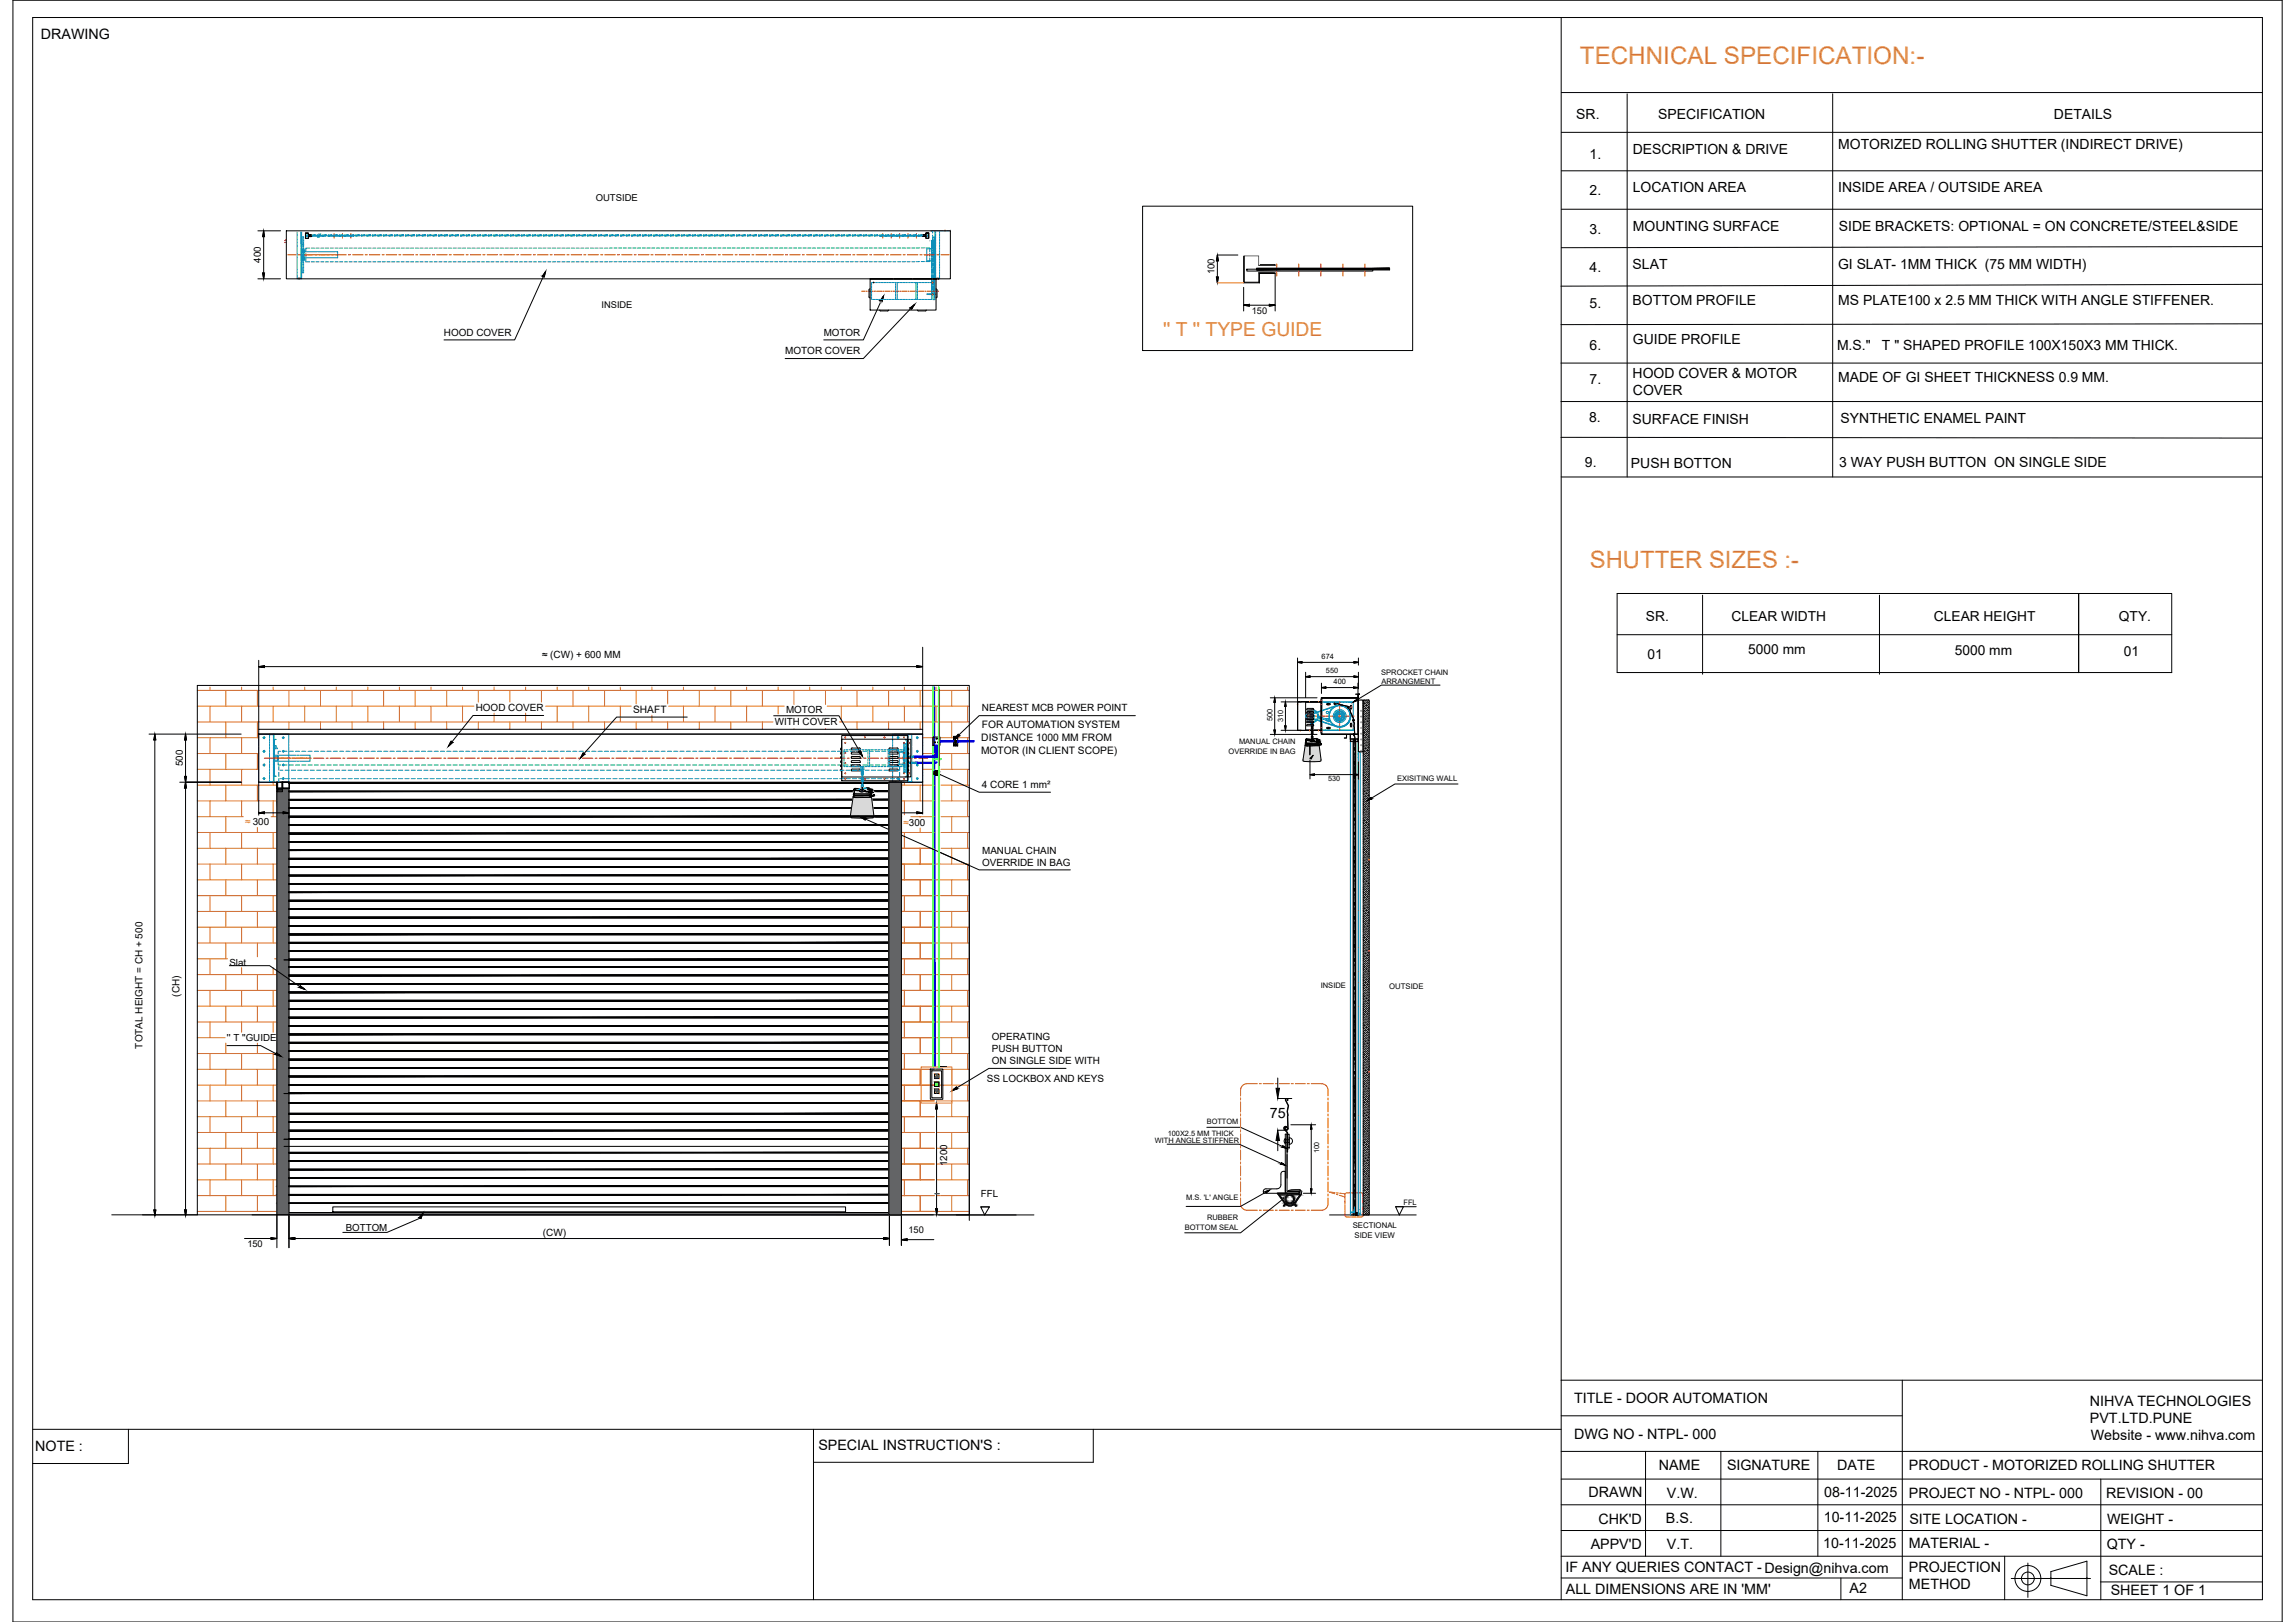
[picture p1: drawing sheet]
<svg xmlns="http://www.w3.org/2000/svg" width="841mm" height="594mm" viewBox="0 0 841 594" stroke-linecap="round" stroke-linejoin="round" font-family="sans-serif">
<defs><g id="words">
<text font-size="8.9" fill="#f8991e" x="579" y="23.5">TECHNICAL SPECIFICATION:-</text>
<text font-size="8.7" fill="#f8991e" x="582.6" y="208">SHUTTER SIZES :-</text>
<text font-size="7.1" fill="#f8991e" x="426.2" y="123.1">'' T '' TYPE GUIDE</text>
<g font-size="5.2">
<text x="15" y="14.1">DRAWING</text>
<text x="465.3" y="409.4">75</text>
<text x="576.9" y="514">TITLE - DOOR AUTOMATION</text>
<text x="765.9" y="515">NIHVA TECHNOLOGIES</text>
<text x="765.9" y="521.3">PVT.LTD.PUNE</text>
<text x="576.9" y="527.1">DWG NO - NTPL- 000</text>
<text x="766.2" y="527.5">Website - www.nihva.com</text>
<text x="12.9" y="531.6">NOTE :</text>
<text x="299.9" y="531">SPECIAL INSTRUCTION'S :</text>
<text x="607.9" y="538.5">NAME</text>
<text x="632.9" y="538.4">SIGNATURE</text>
<text x="673.2" y="538.5">DATE</text>
<text x="699.5" y="538.4">PRODUCT - MOTORIZED ROLLING SHUTTER</text>
<text x="582.2" y="548.5">DRAWN</text>
<text x="610.9" y="548.5">V.W.</text>
<text x="668.5" y="548.4">08-11-2025</text>
<text x="699.5" y="548.6">PROJECT NO - NTPL- 000</text>
<text x="771.8" y="548.7">REVISION - 00</text>
<text x="610.5" y="557.7">B.S.</text>
<text x="668.3" y="557.6">10-11-2025</text>
<text x="585.8" y="558.2">CHK'D</text>
<text x="699.7" y="558">SITE LOCATION -</text>
<text x="772.2" y="558">WEIGHT -</text>
<text x="582.9" y="567.3">APPV'D</text>
<text x="610.9" y="567.3">V.T.</text>
<text x="668.2" y="566.9">10-11-2025</text>
<text x="699.6" y="566.8">MATERIAL -</text>
<text x="772" y="567.5">QTY -</text>
<text x="573.7" y="575.7">IF ANY QUERIES CONTACT - Design@nihva.com</text>
<text x="699.5" y="575.8">PROJECTION</text>
<text x="772.8" y="576.7">SCALE :</text>
<text x="573.8" y="583.8">ALL DIMENSIONS ARE IN 'MM'</text>
<text x="677.8" y="583.5">A2</text>
<text x="699.6" y="582.1">METHOD</text>
<text x="773.5" y="584.3">SHEET 1 OF 1</text>
</g>
<g font-size="5.1">
<text x="577.6" y="43.5">SR.</text>
<text x="607.7" y="43.7">SPECIFICATION</text>
<text x="752.7" y="43.5">DETAILS</text>
<text x="582.5" y="58.2">1.</text>
<text x="598.4" y="56.3">DESCRIPTION &amp; DRIVE</text>
<text x="673.6" y="54.6">MOTORIZED ROLLING SHUTTER (INDIRECT DRIVE)</text>
<text x="582.5" y="71.6">2.</text>
<text x="598.4" y="70.4">LOCATION AREA</text>
<text x="673.6" y="70.4">INSIDE AREA / OUTSIDE AREA</text>
<text x="582.5" y="85.6">3.</text>
<text x="598.4" y="84.5">MOUNTING SURFACE</text>
<text x="673.8" y="84.5">SIDE BRACKETS: OPTIONAL = ON CONCRETE/STEEL&amp;SIDE</text>
<text x="582.5" y="99.6">4.</text>
<text x="598.3" y="98.4">SLAT</text>
<text x="673.6" y="98.4">GI SLAT- 1MM THICK (75 MM WIDTH)</text>
<text x="582.5" y="112.9">5.</text>
<text x="598.3" y="111.8">BOTTOM PROFILE</text>
<text x="673.6" y="111.8">MS PLATE100 x 2.5 MM THICK WITH ANGLE STIFFENER.</text>
<text x="598.4" y="125.9">GUIDE PROFILE</text>
<text x="582.5" y="128.1">6.</text>
<text x="673.2" y="128.3">M.S.&quot;</text>
<text x="689.7" y="128.3">T &quot; SHAPED PROFILE 100X150X3 MM THICK.</text>
<text x="582.5" y="140.8">7.</text>
<text x="598.3" y="138.4">HOOD COVER &amp; MOTOR</text>
<text x="673.6" y="140">MADE OF GI SHEET THICKNESS 0.9 MM.</text>
<text x="598.4" y="144.6">COVER</text>
<text x="582.3" y="154.6">8.</text>
<text x="598.3" y="155.5">SURFACE FINISH</text>
<text x="674.5" y="154.8">SYNTHETIC ENAMEL PAINT</text>
<text x="580.8" y="171">9.</text>
<text x="597.7" y="171.4">PUSH BOTTON</text>
<text x="673.9" y="171">3 WAY PUSH BUTTON ON SINGLE SIDE</text>
</g>
<g font-size="5">
<text x="603.2" y="227.6">SR.</text>
<text x="634.5" y="227.6">CLEAR WIDTH</text>
<text x="708.7" y="227.3">CLEAR HEIGHT</text>
<text x="776.5" y="227.6">QTY.</text>
<text x="640.7" y="239.6">5000 mm</text>
<text x="716.4" y="240">5000 mm</text>
<text x="603.8" y="241.4">01</text>
<text x="778.3" y="240.2">01</text>
</g>
<g font-size="3.8">
<text x="359.9" y="266.8">FOR AUTOMATION SYSTEM</text>
<text x="359.6" y="271.3">DISTANCE 1000 MM FROM</text>
<text x="359.5" y="276">MOTOR (IN CLIENT SCOPE)</text>
</g>
<g font-size="3.7">
<text x="232" y="261.2">SHAFT</text>
<text x="359.8" y="288.7">4 CORE 1 mm²</text>
<text x="65.8" y="365.1" transform="rotate(-90 65.8 365.1)">(CH)</text>
<text x="52.2" y="384" transform="rotate(-90 52.2 384)">TOTAL HEIGHT = CH + 500</text>
<text x="198.9" y="452.9">(CW)</text>
</g>
<g font-size="3.6">
<text x="95.5" y="96.2" transform="rotate(-90 95.5 96.2)">400</text>
<text x="162.7" y="123">HOOD COVER</text>
<text x="301.9" y="122.9">MOTOR</text>
<text x="287.7" y="129.8">MOTOR COVER</text>
<text x="198.7" y="240.9">≈ (CW) + 600 MM</text>
<text x="174.3" y="260.5">HOOD COVER</text>
<text x="288.1" y="261.3">MOTOR</text>
<text x="359.9" y="260.4">NEAREST MCB POWER POINT</text>
<text x="283.9" y="265.4">WITH COVER</text>
<text x="66.9" y="280.6" transform="rotate(-90 66.9 280.6)">500</text>
<text x="359.9" y="317.1">OVERRIDE IN BAG</text>
<text x="359.9" y="312.6">MANUAL CHAIN</text>
<text x="84" y="353.7">Slat</text>
<text x="83.2" y="381.3">'' T ''GUIDE</text>
<text x="363.4" y="380.9">OPERATING</text>
<text x="363.4" y="385.4">PUSH BUTTON</text>
<text x="363.4" y="389.8">ON SINGLE SIDE WITH</text>
<text x="361.7" y="396.3">SS LOCKBOX AND KEYS</text>
<text x="347.1" y="427.2" transform="rotate(-90 347.1 427.2)">1200</text>
<text x="359.4" y="438.4">FFL</text>
<text x="126.7" y="450.7">BOTTOM</text>
</g>
<g font-size="3.6" fill="#f8991e">
<text x="89.8" y="302.3">≈ 300</text>
<text x="331.1" y="302.4">≈300</text>
</g>
<g font-size="3.5">
<text x="218.3" y="73.8">OUTSIDE</text>
<text x="445.1" y="100.5" transform="rotate(-90 445.1 100.5)">100</text>
</g>
<g font-size="3.4">
<text x="220.4" y="112.8">INSIDE</text>
<text x="458.7" y="115">150</text>
<text x="332.9" y="451.6">150</text>
<text x="90.6" y="456.8">150</text>
</g>
<g font-size="2.9">
<text x="495.7" y="449.8">SECTIONAL</text>
<text x="496.4" y="453.3">SIDE VIEW</text>
</g>
<g font-size="2.8">
<text x="506.1" y="247.2">SPROCKET CHAIN</text>
<text x="506.3" y="250.5">ARRANGMENT</text>
<text x="450.2" y="276.1">OVERRIDE IN BAG</text>
<text x="512" y="286">EXISITING WALL</text>
<text x="484" y="361.8">INSIDE</text>
<text x="509.1" y="362.2">OUTSIDE</text>
<text x="434.7" y="439.6">M.S. 'L' ANGLE</text>
<text x="434.1" y="450.4">BOTTOM SEAL</text>
</g>
<g font-size="2.7">
<text x="484.3" y="241.4">674</text>
<text x="485.9" y="246.6">550</text>
<text x="488.7" y="250.6">400</text>
<text x="466.3" y="264.1" transform="rotate(-90 466.3 264.1)">500</text>
<text x="470.3" y="264.5" transform="rotate(-90 470.3 264.5)">310</text>
<text x="454.1" y="272.7">MANUAL CHAIN</text>
<text x="486.7" y="286.2">530</text>
<text x="442.2" y="411.7">BOTTOM</text>
<text x="423.2" y="418.6">WITH ANGLE STIFFNER</text>
<text x="427.9" y="416.1">100X2.5 MM THICK</text>
<text x="514.3" y="441.2">FFL</text>
<text x="442.4" y="447">RUBBER</text>
</g>
<text font-size="2.6" x="483.4" y="422.4" transform="rotate(-90 483.4 422.4)">100</text>
</g></defs>
<!-- layer: 0 -->
<g fill="none" stroke="#000" stroke-width=".37">
<path d="M4.7 .1h831.6v594h-831.6zM12 6.4h817.1v579.5h-817.1zM572.1 6.4v579.5M572.2 33.9h256.9M596.3 34.4v140.3M671.6 34.4v140.3M572.2 48.5h256.9M418.7 75.5h99v52.9h-99zM572.2 62.6h256.9M572.2 76.6h256.9M94.5 84.5h8.3M96.6 84.5l.4 2.2h-.8z"/>
<path d="M96.6 86.7v13.3M104.9 84.5h243.4v17.6h-243.4zM113 86.6v.7h-1v-1.9h1v.7l1.2-.1h-1.2v-.7h-1.1v2h1.1v-.7M113 86.6h1.2h-1.1M113.1 86.6h1M200 99.4l-.6 2.1-.6-.3zM338.1 86.6h1.2zM338.2 86.6h1M339.2 86.6h.1M339.3 86.6h.1M339.3 86.6v.6h1v-1.8h-1v.6h-1.2h1.2v-.7h1.1v2h-1.1v-.7M446.1 93.4l.4 2.1h-.7z"/>
<path d="M446.1 93.4h7.5M446.1 95.5v6M455.7 93.9v9.7M456 93.7v9.7M456 93.7h.1M456 93.7h5.3v3.5h6v-.3h-5.8M456.9 98.6h46.2v.7h-46.2zM460.5 98.8l48.7-.5v.5zM460.5 98.3h48.7l-48.7 .5zM461.3 98.3v.5M829.1 90.3l-256.9 .4M94.5 102.1h8.3"/>
<path d="M96.2 100h.8l-.4 2.1zM199.1 101.3l-10.5 23.2h-25.9M318.8 105.8l-.3 .4v2.6l.3 .3M318.9 102.1h24.1v11.5h-24.1zM318.9 102.1l24.1 .1zM322.3 113.6l.3 .3h2.7M322.9 110.4l-6.5 14.1h-14.5M323.8 108.4l-.6 2.1-.7-.3zM325.6 113.6l-.3 .3M333.5 112.8l1.7-1.4-1.2 1.8zM333.7 113l-17.3 18.3h-28.7M336.2 113.6l.3 .3h2.7l.3-.3"/>
<path d="M343 105.8l.3 .3 .1 2.7-.4 .3M343 102.1l1.1 .1zM445.8 101.5h.7l-.4 2.1zM455.7 111.8l2.2-.3v.6zM455.7 105.2v8.7M455.7 103.6h.1M455.8 103.6h5.7M456 103.4h.1M456 103.4h5.3M457.9 111.8h7.3M461.3 103.4h.1M461.5 103.6h.1"/>
<path d="M461.5 100.2v3.4M461.5 100.1h.1M461.5 100.1h5.8v-.2h-6v3.5M461.5 100.1h5.3M465.2 111.5l2.1 .3-2.1 .3zM467.3 100.1v13.8M829.1 104.1l-257.1 .7M829.1 118.6l-257.1 .3M572 133h257.1M572 147.1h257.1M572 160.2l257.1 .3M572.1 174.7h257"/>
<path d="M592.6 217.4h203.3v29l-203.3-.1zM623.9 218v28.9M688.7 218v28.9M761.7 217.4v29M338.1 237.1v30M592.6 232.5h203.3M72.3 251.1h282.9v193.8h-282.9zM94.8 244.2l2.1-.4v.7zM94.8 241.9v25.2M96.9 244.2h239.5M336 243.8l2.1 .4-2.1 .3zM344.3 252.4v138.4"/>
<path d="M465.5 255.6h17.1M467.1 255.6l.3 1.6h-.6zM467.1 257.2v10.2M469.5 257.1h7.4M471.1 257.1l.2 1.6h-.5zM471.1 258.7v7.2M475.5 257h8.7v-1v1h-8.7v10.5h8.7v1v-1h-8.7zM475.5 242.6l1.6-.3v.6zM475.5 241v17.1M475.5 257h8.7v10.5h-8.7zM476.9 242.6h19.3M478.5 247.8l1.6-.2v.5z"/>
<path d="M478.5 257.2h5.8M478.5 246.2v9.3M480.1 247.8h16.1M481.1 259.5l.3 .2M481.1 259.5h-2.1l-.1 .5h2.5v-.3M484.2 257v10.5zM484.3 255.6h13.3v13.4h-13.3zM484.3 251.8l1.6-.2v.5zM484.3 257.1h-5.8v10.4h5.8M484.3 250.2v3.8M485.9 251.8h10.1M486.2 257.7h1.1l.2 .3-1.2 .1z"/>
<path d="M488.9 257.6h.4l-.3 .1 .1 .2 1.1-.2 4.1 1.1-3.1-.6-1-.5-1.1 .3zM493.9 258.9l.2-.1 .1 .3-.2-.2-.1 .2 .9 .8 1.5 3.9-.2 .3-.2-.1v-.3l.1 .3 .2-.2-1.3-2.8-.2-1.1-.9-.7zM494.3 258.8l.1 .2-.3 .2-.1-.2 .2 .1 .1-.3M494.9 258.4l.4 .1-.2 1.2-.2-.3zM496 251.6l1.6 .2-1.6 .3zM496.2 247.6l1.6 .2-1.6 .3zM496.2 242.3l1.6 .3-1.6 .3zM497.6 255.6l.2 13.4zM497.6 255.6h-13.3v13.4h13.3M497.6 255.7h-13.2v13.1h13.2M497.6 256.6h.2M497.6 250.2v3.8"/>
<path d="M497.8 254.2v2.3zM497.8 256.4h1.7v19h-1.7zM497.8 241v2.6M497.8 246.2v6.1M497.8 254.3l.4-.1zM499.5 259.2h.1M499.6 256.4h2.2v188.6h-2.2zM499.7 259h.1M499.8 258.1l-.3 .3M500 258h.1M500 256.4l-.5 .5M500.1 257.1l-.6 .6"/>
<path d="M500.3 256.9h.1M500.3 260l-.8 .7M500.5 259.8h.1M500.6 258.9l-1 1M500.8 258.7h.1M500.8 256.4l-.3 .3M500.9 257.9l-1 .9M501.1 257.7h.1M501.2 256.8l-1 1M501.4 256.6h.1M501.4 259.7l-1 .9M501.5 259.5h.1"/>
<path d="M501.6 256.4h-.1M501.6 258.6l-.9 1M501.8 257.7l-.8 .8M501.8 259.2l-.1 .1M501.8 260l-.4 .3M501.8 256.9l-.5 .6M527.7 250.9h-21.5l-10 6.1M54.6 268.9h33.8M56.7 268.9l.4 2.1h-.7zM56.7 271v173.9M68 268.9l.4 2.1h-.8zM68 271v13.4"/>
<path d="M94.8 268.9h243.3v17.6h-243.3zM94.8 267.1h243.3v1.8h-243.3zM165.3 271.5l.6 .4-1.6 1.5zM199.2 262.1h-25.9l-7.7 9.6M213.7 275.8l.6 .4-1.6 1.5zM251.8 262.6h-25.8l-12 13.4M283.5 262.2h23.9l7.6 13M308.1 278.9v.4h.4M308.4 273.9l-.3 .3v.5h.4M308.4 275.5l-.3 .2v.5h.4M308.4 277l-.3 .3v.5h.4M308.4 278.6l-.3 .3"/>
<path d="M308.5 269.4h24.2v16.6h-24.2zM308.5 270.7h24.2v13.9h-24.2zM312 278.9v.4h3.3v-.4M312.3 273.9l-.3 .2v.6h3.3l-.1-.6-.3-.2M312.3 275.5l-.3 .2v.5h3.3l-.1-.5-.3-.2M312.3 277l-.3 .2v.6h3.3l-.1-.6-.3-.2M312.3 278.6l-.3 .3M312.3 274h2.6M312.3 275.5h2.6M312.3 277.1h2.6M312.3 278.6h2.6M314.7 275.4l.7-.4 .7 2.1z"/>
<path d="M314.9 278.6l.4 .3M325.8 278.9l.3-.3h2.7l.3 .3M325.8 278.9v.4h3.3v-.4M325.9 275.6l2.9-.1 .3 .7h-3.3zM325.9 277.1l2.9-.1 .3 .8h-3.3zM326.2 273.9l-.4 .2v.6h3.3v-.6l-.3-.2M326.2 274h2.6M332.6 273.9l.4 .4v.4h-.3M332.6 275.5l.4 .3v.4h-.3M332.6 277l.4 .4v.4h-.3M332.6 278.6l.4 .3M332.7 270.8h1.1v13.7h-1.1z"/>
<path d="M333 278.9v.4h-.3M341.9 270h2.6v3h-2.6zM349.4 269.7h1.6v3.5h-1.6zM349.4 270.5h1.6M349.4 272.5h1.6M349.4 269.7v3.5M349.5 271.2l.1 .5zM349.5 272l.2 .1zM349.6 271.2h.4v.4h-.4zM349.7 272.8l.3 .2M349.7 269.9l.3 .3M350 271.2l.1 .5z"/>
<path d="M350 272.8l-.3 .2M350 269.9l-.3 .3M350.2 269.7v3.5M350.2 272l.3 .1zM350.3 271.2l.1 .5zM350.4 271.2h.3v.4h-.3zM350.5 272.8l.2 .2M350.5 269.9l.2 .3M350.7 272.8l-.2 .2M350.7 269.9l-.2 .3M350.7 271.2l.2 .5zM351.1 268.9l.5 .6-1.7 1.2z"/>
<path d="M416.1 262.1h-57.3l-7.4 7.1M465.5 269h17.1M466.8 267.4h.6l-.3 1.6zM469.5 267.5h7.4M470.8 265.9h.5l-.2 1.6zM478.4 272.2l4.9-.1 .1 .7 .8-.1-1.1 .4-4.1 .2-.7-.3zM478.5 267.4h5.8M479.1 261.8l-.2 .5h2.5v-.3M479.2 261.8h1.9M479.2 273.2l-.9-.2-.8 5.4 .4 .4M479.3 272.3l-.8 .1M479.6 272.3l-.3 .1"/>
<path d="M480 272.3l-.3 .1M480 272.4v.1M480 272.5v.1M480 272.6v.1M480 272.7v.2M480 272.9v.1M480 273v.1M480 273.1v.2M480 273.3v.1M480 273.4v.1M480 273.6v.1M480 273.7v.1"/>
<path d="M480 273.8v.1M480 273.9v.1M480 274v.1M480 274.2v.1M480 274.3v.1M480 274.4v.1M480 274.5v.2M480 274.8v.1M480 274.9v.1M480 275v.1M480 275.1v.1M480 275.2v.1"/>
<path d="M480 275.4h.1M480 275.5v.1M480 275.6v.1M480 275.7v.1M480 275.8v.1M480 275.9v.1M480 276v.2M480 276.2v.1M480 276.3v.1M480 276.4v.1M480 278.4v6.9M480.1 277.7l1.1-1.1-.7 1.4z"/>
<path d="M480.5 270.5l.3 .3M480.5 266.8l.3 .3M480.6 266.8l-.1-.7 .3-.3 .3 .2 .1 .8M480.6 267.7l.5 .2 .1 .7-.3 .3M480.7 264.1v.1M480.7 260.4h.1M480.7 270.5h.1M480.7 266.1h.2M480.8 269.7l-.1 .1M480.8 269.5l-.2 1M480.8 267.9l-.1 .1M480.8 267.7l-.3 .9 .3 .3"/>
<path d="M480.8 269.8v.1M480.8 268h.1M480.8 266.1v.1M480.8 271l-2-.3-.3 .3 .6-.3 1.7 .5M480.8 268.6h-.1M480.8 268.6h.1M480.8 270.5h.1M480.8 267.8l.1 .2M480.8 266.7l-.1 .1M480.8 266.7l.1 .1M480.8 264.9v6.6M480.8 264.9l.1 .1"/>
<path d="M480.8 270.4l.1 .1M480.8 266.2h.1M480.9 269.7v.1M480.9 269.5l.3 1M480.9 271.1l.9-.5h.9l-.3 .4 1.3 .2-1.7 .3-.2-.2-1.1 .2-2.2-.5v1.1v-1l2 .6 2.9-.3-.9 .4h1.2l-.9 .4-4.4-.1 .1 .3 .4 .1h4.4l-4.4 .2-.6-.3 .1 .4 .7 .3 3.7-.1 .7-.2M480.8 269.9h.1M480.9 266.1l-.1 .1M480.9 270.8l1.7-.3 .4 .3-.2 .2 .8-.1 .1 .6-.9 .3h1.2l-.7 .4M480.9 265v1.1M481 266.1l-.1 1.9M481 268l-.1 3.5M481.1 260.6l.3 .3"/>
<path d="M481.1 261.8l.3 .2M481.1 263l.3 .2M481.1 264.1l.3 .3M481.1 265.3l.3 .3M481.1 270.5l-.2 .3M481.1 266.8l-.2 .3M481.1 260.6h-2.1l-.1 .6h2.5v-.3M481.1 263h-2.1l-.1 .5h2.5v-.3M481.1 264.2l-2.1-.1-.1 .6h2.5v-.3M481.1 265.3h-2.1l-.1 .5h2.5v-.2M482.9 272.9l1.3-.4v.3l-.6 .1M483.2 272.3l.2 .2-.4 .2"/>
<path d="M483.4 273l.6 5.7-1.1 .2h-5M483.8 272.5v.1M484 272.7l-1.1 .4M484.2 272.7h-.2M486.2 266.5l1.1-.1 .2 .3-1.2 .2zM492.6 270.3h.8v-1.3h-9.2v-13.5h13.4v-1.2l-.8-.1h.8v1.4h-13.3v13.4h9.2v1.3h-.9M494.8 270.7h3v174.3h-2.9v-174.3M494.9 270.8l-.2-1.9 3.1 .1-.1 1.8M494.9 269l.1 2.6M494.9 265h.4l-.2 1.2-.2-.2zM495 271.6h2.6M495 270.7v.9"/>
<path d="M495.9 270.7v174.3M496 279.3l.6 1-.2 1.1 .2 3.1M496.1 263.9l-.2-.3 .5 1.2-.2 1.1 .3 3.1M496.1 263.9h.1M496.1 268.9l.3 .3h-.3zM496.1 263.9l-.1-.3-.3 .1 .6 1.2 .1 4.1M496.3 279.1l-.2 .2 .2 .3 .3-.2-.1-3.2 .2-1-.5-1.1 .2-.2 .1 .3-.1-.3-.3 .2 .5 1.1-.3 4.3v-.4M496.3 279.4h.1M496.4 279.4l-.1-.4-.3 .1 .5 1.2v4.2M496.6 274.2l-.1-4.2-.6-1 .3-.3 .1 .4-.1-.3-.2 .2 .6 1-.2 1 .3 3.2M496.8 270.7v174.2M496.8 270.7v174.3l.5-.1"/>
<path d="M497.6 271.6h.1M497.6 270.7v.9M497.6 268h.2M497.6 260.4h.2M497.6 264.2h.2M497.7 271.6h.1M497.7 269v2.6M497.8 279.1v6.2M499.6 262.9h.1M499.6 273.6h.1M499.6 266l-.1 .1M499.6 276.7v.1"/>
<path d="M499.7 269.7h.1M499.7 262.1l-.2 .2M499.7 272.8l-.1 .2M499.8 265.8h.1M499.8 276.5h.1M499.8 268.9l-.3 .2M499.8 279.6l-.2 .2M499.9 261.9h.1M499.9 272.6h.1M499.9 264.9l-.4 .4M499.9 275.7l-.3 .3M500 268.7h.1"/>
<path d="M500 279.4h.1M500 261l-.5 .5M500 271.7l-.4 .5M500.1 264.7h.1M500.1 275.5h.1M500.1 267.8l-.6 .6M500.1 278.5l-.5 .6M500.2 260.8h.1M500.2 271.5h.1M500.2 263.9l-.7 .7M500.2 274.6l-.6 .7M500.3 267.6h.1"/>
<path d="M500.3 278.3h.1M500.3 270.7l-.8 .7M500.4 263.7h.1M500.4 274.4h.1M500.4 266.8l-.9 .8M500.4 277.5l-.8 .8M500.5 270.5h.1M500.5 262.8l-1 1M500.5 273.6l-.9 .9M500.6 266.6h.1M500.6 277.3h.1M500.6 269.6l-1 1"/>
<path d="M500.7 262.6h.1M500.7 273.4h.1M500.7 265.7l-1 1M500.7 276.4l-1 1M500.8 269.4h.1M500.8 261.8l-1 .9M500.8 272.5l-1 1M500.9 265.5h.1M500.9 276.2h.1M500.9 268.6l-1 .9M500.9 279.3l-1 1M501 261.6h.1"/>
<path d="M501 272.3h.1M501 264.7l-1 .9M501 275.4l-1 .9M501.1 268.4h.1M501.1 279.1h.1M501.1 260.7l-1 1M501.1 271.4l-1 1M501.2 264.5h.1M501.2 275.2h.1M501.2 267.5l-1 1M501.2 278.2l-1 1M501.3 260.5h.1"/>
<path d="M501.3 271.3h.1M501.3 263.6l-1 1M501.3 274.3l-1 1M501.4 267.3h.1M501.4 278.1h.1M501.4 270.4l-1 .9M501.4 263.4h.1M501.4 274.1h.1M501.4 266.5l-.9 .9M501.4 277.2l-.9 1M501.5 270.2h.1M501.5 262.5l-.9 1"/>
<path d="M501.5 273.3l-.9 .9M501.6 266.3h.1M501.6 277h.1M501.6 269.3l-.9 1M501.7 262.4h.1M501.7 273.1h.1M501.7 265.4l-.9 1M501.7 276.1l-.9 1M501.8 273.8l-.2 .1M501.8 274.6l-.4 .4M501.8 275.3l-.7 .7M501.8 277.6l-.3 .3"/>
<path d="M501.8 278.4l-.5 .5M501.8 279.2l-.8 .8M501.8 268.4l-.8 .8M501.8 270h-.1M501.8 270.7l-.4 .4M501.8 271.5l-.6 .6M501.8 272.3l-.9 .9M501.8 263.1l-.2 .1M501.8 263.8l-.4 .5M501.8 264.6l-.7 .7M501.8 266.9l-.3 .2M501.8 267.7l-.5 .5"/>
<path d="M501.8 260.8l-.6 .6M501.8 261.5l-.9 .9M65.9 286.5h22.5M67.6 284.4h.8l-.4 2.1zM68 286.5l.4 2.1h-.8zM68 288.6v156.3M94.8 297.7h.1M94.8 297.7l2.1-.3v.6zM94.8 297.7h.3M94.8 286.5v12.1M96.9 297.7h6.9M101.4 286.5h4.6l.1 2.4-4.6-.2v-2.2l-.1 2.2z"/>
<path d="M101.4 286.5h2.1M101.7 289.3h.1M103.4 286.7l.1 3.3h-1.8v-1.3l-.1 1.3-.1-1.3M103.4 286.6l.1 .2zM103.4 286.4l.1 .1M103.5 286.5h2.5v2.2v-2.2h-2.6l.2 2.2v-2.2l-.2 2.2v-2.1h-1.8l.2 2.7h1.7h-1.7l-.3 .6M103.7 288.7h2.4M103.8 297.4l2.1 .3-2.1 .3zM105.9 299h220l-220 .2zM105.9 299.2l220-.2v.2zM105.9 295.9h220l-220 .2zM105.9 296.1l220-.2v.2z"/>
<path d="M105.9 292.8h220l-220 .2zM105.9 293l220-.2v.2zM105.9 289.7h220l-220 .2zM105.9 289.9l220-.2v.2zM105.9 286.6h220l-220 .3zM105.9 286.9l220-.3v.3zM105.9 293.7v6.1M308.1 282v.4h.4M308.4 280.1l-.3 .2v.5h.4M308.4 281.7l-.3 .3M312 282v.4h3.3v-.4M312.3 280.1l-.3 .2v.5h3.3l-.1-.5-.3-.2"/>
<path d="M312.3 281.7l-.3 .3M312.3 280.1h2.6M312.3 281.7h2.6M312.9 290.7h6.3l.1 .9 1-.4 .1 .2-1.4 .7h-5.4l-.9-.2zM313.2 291.1h6l-5.6 .3-.9-.3 .4 .7 .5 .1h4.7l1.2-.3M313.8 292.1l-1.2-.3-.9 7.5 2.3 .3 5.7-.1M314.8 288.8h-1.6l-.3 .5 .8-.4M314.9 281.7l.4 .3M315.1 289.1l.8 .3M315.3 299.2l2 .5-.2 .6zM315.4 289.1l.5 .1M315.9 288.6v1.2"/>
<path d="M316 288.5l-.1 .1M316 288.5l.1 1.3M316 288.5h.1M316.4 289.1l-.3 .2M317.6 288.7l.9 .1-.4 .5 1.5-.1 .1 .2-2.2 .5-.3-.3-1.6 .2-2.7-.5 .1 1.3v-1.3l1.7 .3 .9 .5 1.3-.4 .5 .4 1.9-.4-1.1 .5h1.5l-.5 .5-.9 .1-5.6-.2 .4 .5M317.6 288.5l1.2 .3-.3 .3 1.3 .1-.1 .6-1.1 .4h1.5l-.9 .6M318.7 291.7l1.5-.6 .3 .2-.9 .4M319.2 290.9l.1 .4-.4 .2M319.3 291.8l.9 7M320 291.3h-.1M320.1 291.5l-1.4 .5M320.2 298.8l-.1 .5-.4 .2"/>
<path d="M320.4 291.4l-.2 .1M325.8 286.6v2.1M325.8 286.5h4.5v158.4h-4.5zM325.8 286.5l.1 169.7v-44.7M325.8 288.7h2.3M325.8 286.5h4.6M325.8 282l.3-.3h2.7l.3 .3M325.8 288.7v-2.2h2.6l-.2 2.2 .1-2.2 .2 2.2v-2.1h1.7l-.1 2.1M325.8 282v.4h3.3v-.4M325.9 297.7l2.2-.3v.6zM325.9 296.3v3.5M325.9 286.5h5.5"/>
<path d="M326.2 280.1l-.4 .2v.5h3.3v-.5l-.3-.2M326.2 280.1h2.6M328.1 297.7h7.9M328.3 286.7v3.3h1.8v-1.3M328.3 286.4v.1M328.3 286.5h2.1M328.3 286.5l-2.5 .1M328.4 286.6h.1M330 289.3h.1M330.1 288.7v1.3l.1-1.3M330.1 288.7v.6h-1.8h1.8l.1 .6M330.3 286.5v169.7v-167.5h-4.4"/>
<path d="M330.3 286.5l.1 2.2v-2.2h-4.6v2.4l4.5-.2M332.6 280.1l.4 .4v.3h-.3M332.6 281.7l.4 .3M333 282v.4h-.3M336 297.4l2.1 .3-2.1 .3zM338.1 286.3v11.9M342.4 283.1h.8l-.8 .3zM342.4 283.4l.8-.3-.5 .6zM342.5 282.8l.7 .3h-.8zM342.7 282.6l.2-.2 .3 .7zM342.7 282.6l.5 .5-.7-.3zM342.9 282.4h.3v.7z"/>
<path d="M343.2 283.1l-.3 .8-.2-.2zM343.2 283.1v.9l-.3-.1zM343.2 283.1l.3 .8-.3 .1zM343.2 283.1l.5 .6-.2 .2zM343.2 283.1l.7 .3-.2 .3zM343.2 283.1l.8 .1-.1 .2zM343.2 283.1l.7-.2 .1 .3zM343.2 283.1l.6-.5 .1 .3zM343.2 282.4h.3l-.3 .7zM343.5 282.4l.3 .2-.6 .5zM343.9 283.4l14.9 6.8h26.2M480 283.7l1.7-.2v.5z"/>
<path d="M481.7 283.7h14.5M496 284.3h.4v.3l-.1-.4-.2 .3 .5 1-.2 1 .2 3.2-.2 .2-.2-.2 .1-.3v.3h.2v-4.2zM496.1 289.5l.4-.1v.3l-.2-.3-.2 .2 .5 1-.1 1.1 .1 3.1-.2 .2-.2-.2 .2-.2-.1 .3 .3-.1-.2-3.1 .2-1.1zM496.1 294.8l.6 1-.1 4.2v-4.2zM496.1 299.8l.4-.1-.1 .3v-.3l-.2 .2 .5 1.1-.2 1 .2 3.2-.2 .2-.3-.3 .2-.2-.1 .3h.3v-4.2zM496.2 283.5l1.6 .2-1.6 .3zM496.3 284.3l-.1 .3 .4-.1M496.3 284.3h.1M496.3 284.3l-.1 .3 .3-.1M496.4 294.9l-.1-.3-.2 .2 .1-.3 .3 .1-.1 .3M496.6 300l-.3 .1 .1-.4-.2 .3 .2 .2 .3-.2M499.6 284.4h.1"/>
<path d="M499.6 295.1h.1M499.6 287.4v.1M499.6 298.2h.1M499.7 280.5h.1M499.7 291.2h.1M499.7 283.5l-.1 .2M499.7 294.2l-.1 .2M499.8 287.2h.1M499.8 298h.1M499.8 290.3l-.2 .3M499.9 283.3h.1M499.9 294h.1"/>
<path d="M499.9 286.4l-.3 .3M499.9 297.1l-.3 .4M500 290.1h.1M500 282.5l-.4 .4M500 293.2l-.4 .4M500.1 286.2h.1M500.1 296.9h.1M500.1 289.3l-.5 .5M500.1 300l-.5 .5M500.2 282.3h.1M500.2 293h.1M500.2 285.3l-.6 .7"/>
<path d="M500.2 296.1l-.6 .6M500.3 289.1h.1M500.3 299.8h.1M500.3 281.4l-.7 .7M500.3 292.1l-.7 .8M500.4 285.1h.1M500.4 295.9h.1M500.4 288.2l-.8 .8M500.4 298.9l-.8 .9M500.5 281.2h.1M500.5 291.9h.1M500.5 284.3l-.9 .9"/>
<path d="M500.5 295l-.9 .9M500.6 288h.1M500.6 298.7h.1M500.6 280.4l-1 .9M500.6 291.1l-1 .9M500.7 284.1h.1M500.7 294.8h.1M500.7 287.2l-1 .9M500.7 297.9l-1 .9M500.8 280.2h.1M500.8 290.9h.1M500.8 283.2l-1 1"/>
<path d="M500.8 293.9l-1 1M500.9 287h.1M500.9 297.7h.1M500.9 290l-1 1M501 283h.1M501 293.8h.1M501 286.1l-1 1M501 296.8l-1 1M501.1 289.8h.1M501.1 282.2l-1 .9M501.1 292.9l-1 .9M501.2 285.9h.1"/>
<path d="M501.2 296.6h.1M501.2 289l-1 .9M501.2 299.7l-1 .9M501.2 293.2l1.2-1.1 .3 .5zM501.3 282h.1M501.3 292.7h.1M501.3 285l-1 1M501.3 295.8l-1 .9M501.4 288.8h.1M501.4 299.5h.1M501.4 281.1l-1 1M501.4 291.8l-1 1"/>
<path d="M501.4 284.9h.1M501.4 295.6h.1M501.4 287.9l-.9 1M501.4 298.6l-.9 1M501.5 280.9h.1M501.5 291.6h.1M501.5 284l-.9 .9M501.5 294.7l-.9 1M501.6 287.7h.1M501.6 298.4h.1M501.6 280.1l-.9 .9M501.6 290.8l-.9 .9"/>
<path d="M501.7 283.8h.1M501.7 294.5h.1M501.7 286.9l-.9 .9M501.7 297.6l-.9 .9M501.8 280.7h-.1M501.8 281.5l-.4 .3M501.8 282.2l-.6 .6M501.8 283l-.9 .9M501.8 284.5l-.2 .2M501.8 285.3l-.4 .4M501.8 286.1l-.7 .7M501.8 288.4l-.3 .2"/>
<path d="M501.8 289.1l-.5 .5M501.8 289.9l-.8 .8M501.8 291.4l-.1 .1M501.8 292.2l-.4 .3M501.8 293l-.6 .6M501.8 293.7l-.9 .9M501.8 295.3l-.2 .1M501.8 296l-.4 .4M501.8 296.8l-.7 .7M501.8 299.1l-.3 .2M501.8 299.9l-.5 .5M534.3 287.2h-23.1l-10 6"/>
<path d="M105.9 317.5h220l-220 .2zM105.9 317.7l220-.2v.2zM105.9 314.4h220l-220 .2zM105.9 314.6l220-.2v.2zM105.9 311.3h220l-220 .2zM105.9 311.5l220-.2v.2zM105.9 308.2h220l-220 .2zM105.9 308.4l220-.2v.2zM105.9 305.1h220l-220 .3zM105.9 305.4l220-.3v.3zM105.9 302.1h220l-220 .2zM105.9 302.3l220-.2v.2z"/>
<path d="M317.2 300l41.6 18.6h33.4M344.8 312.4l10.4 4.6v130M496.1 310.2l.5 1.1-.3 4.3 .1-.4M496.1 310.2l.3-.2 .1 .3M496.1 310.2l.6 1.1-.2 1 .1 3.2-.2 .2-.2-.3 .1-.2M496.3 315.2l.1 .1M496.4 315.5l-.2-.3 .4 1.2-.1 1.1 .2 3.1M496.4 315.5v-.3l-.2-.1-.2 .3 .6 1-.2 1.1 .2 3.1M496.4 310.1l-.2 .2 .2 .2 .3-.2-.2-3.1 .2-1.1-.5-1 .2-.2 .1 .3-.1-.4-.3 .3 .5 1-.2 4.3v-.3M496.4 300h.1M499.6 305.8h.1M499.6 316.5h.1"/>
<path d="M499.6 308.9v.1M499.6 319.6v.1M499.7 301.9h.1M499.7 312.6h.1M499.7 305l-.1 .1M499.7 315.7l-.1 .1M499.8 308.7h.1M499.8 319.4h.1M499.8 301l-.2 .3M499.8 311.8l-.2 .2M499.9 304.8h.1M499.9 315.5h.1"/>
<path d="M499.9 307.8l-.3 .4M499.9 318.6l-.3 .3M500 300.8h.1M500 311.6h.1M500 303.9l-.4 .5M500 314.6l-.4 .5M500.1 307.6h.1M500.1 318.4h.1M500.1 310.7l-.5 .5M500.2 303.7h.1M500.2 314.4h.1M500.2 306.8l-.6 .6"/>
<path d="M500.2 317.5l-.6 .6M500.3 310.5h.1M500.3 302.8l-.7 .8M500.3 313.6l-.7 .7M500.4 306.6h.1M500.4 317.3h.1M500.4 309.7l-.8 .8M500.5 302.7h.1M500.5 313.4h.1M500.5 305.7l-.9 1M500.5 316.4l-.9 1M500.6 309.5h.1"/>
<path d="M500.6 301.8l-1 1M500.6 312.5l-1 1M500.7 305.5h.1M500.7 316.3h.1M500.7 308.6l-1 1M500.7 319.3l-1 1M500.8 301.6h.1M500.8 312.3h.1M500.8 304.7l-1 .9M500.8 315.4l-1 .9M500.9 308.4h.1M500.9 319.1h.1"/>
<path d="M500.9 300.7l-1 1M500.9 311.5l-1 .9M501 304.5h.1M501 315.2h.1M501 307.5l-1 1M501 318.3l-1 .9M501.1 300.5h.1M501.1 311.3h.1M501.1 303.6l-1 1M501.1 314.3l-1 1M501.2 307.4h.1M501.2 318.1h.1"/>
<path d="M501.2 310.4l-1 1M501.3 303.4h.1M501.3 314.1h.1M501.3 306.5l-1 .9M501.3 317.2l-1 1M501.4 310.2h.1M501.4 302.6l-1 .9M501.4 313.3l-1 .9M501.4 306.3h.1M501.4 317h.1M501.4 309.4l-.9 .9M501.5 302.4h.1"/>
<path d="M501.5 313.1h.1M501.5 305.4l-.9 1M501.5 316.2l-.9 .9M501.6 309.2h.1M501.6 319.9h.1M501.6 301.5l-.9 1M501.6 312.2l-.9 1M501.7 305.2h.1M501.7 316h.1M501.7 308.3l-.9 1M501.7 319l-.9 1M501.8 300.6l-.8 .8"/>
<path d="M501.8 302.2h-.1M501.8 302.9l-.4 .3M501.8 303.7l-.6 .6M501.8 304.5l-.9 .8M501.8 306l-.2 .1M501.8 306.8l-.4 .4M501.8 307.5l-.7 .7M501.8 309.8l-.3 .2M501.8 310.6l-.5 .5M501.8 311.3l-.8 .8M501.8 312.9h-.1M501.8 313.6l-.4 .4"/>
<path d="M501.8 314.4l-.6 .6M501.8 315.2l-.9 .9M501.8 316.7l-.2 .1M501.8 317.5l-.4 .4M501.8 318.2l-.7 .7M105.9 339h220l-220 .2zM105.9 339.2l220-.2v.2zM105.9 335.9h220l-220 .3zM105.9 336.2l220-.3v.3zM105.9 332.8h220l-220 .3zM105.9 333.1l220-.3v.3zM105.9 329.7h220l-220 .3z"/>
<path d="M105.9 330l220-.3v.3zM105.9 326.7h220zM105.9 326.9l220-.2zM105.9 323.6h220zM105.9 323.8l220-.2zM105.9 320.5h220zM105.9 320.7l220-.2zM496 336l.6 1-.2 4.3v-.3M496.1 330.8l.2-.2 .2 .4M496.1 330.9l.5 1-.2 4.3v-.3M496.1 325.7l.3-.3 .1 .4M496.1 336l.1-.2 .3 .2-.2-.3-.3 .3"/>
<path d="M496.1 320.4l.4-.1-.1 .3v-.3l-.2 .2 .5 1.1-.2 1 .1 3.2-.2 .2-.2-.3 .2-.2-.1 .3h.3v-4.2zM496.1 336l.6 1-.2 1.1 .1 3.1-.2 .2-.2-.2 .1-.2M496.1 330.8l.6 1.1-.1 4.2-.2 .2-.2-.2 .2-.3M496.1 325.7l.6 1-.2 1.1 .1 3.1-.2 .2-.2-.2 .2-.2-.1 .3 .3-.1v-4.2zM496.1 325.7l.3-.2v.3M496.4 335.8v.1M496.4 325.8h.1M496.7 320.6l-.4 .1 .1-.3v.2M499.6 327.3h.1M499.6 338h.1M499.6 330.3v.1M499.7 323.3h.1"/>
<path d="M499.7 334.1h.1M499.7 326.4l-.1 .2M499.7 337.1l-.1 .2M499.8 330.1h.1M499.8 322.5l-.2 .2M499.8 333.2l-.2 .3M499.9 326.2h.1M499.9 336.9h.1M499.9 329.3l-.3 .3M499.9 340l-.3 .4M500 322.3h.1M500 333h.1"/>
<path d="M500 325.3l-.4 .5M500 336.1l-.4 .4M500.1 329.1h.1M500.1 339.8h.1M500.1 321.4l-.5 .6M500.1 332.1l-.5 .6M500.2 325.2h.1M500.2 335.9h.1M500.2 328.2l-.6 .7M500.2 338.9l-.6 .7M500.3 321.2h.1M500.3 331.9h.1"/>
<path d="M500.3 324.3l-.7 .7M500.3 335l-.7 .8M500.4 328h.1M500.4 338.8h.1M500.4 320.4l-.8 .8M500.4 331.1l-.8 .8M500.5 324.1h.1M500.5 334.8h.1M500.5 327.2l-.9 .9M500.5 337.9l-.9 .9M500.6 320.2h.1M500.6 330.9h.1"/>
<path d="M500.6 323.2l-1 1M500.6 334l-1 .9M500.7 327h.1M500.7 337.7h.1M500.7 330l-1 1M500.8 323h.1M500.8 333.8h.1M500.8 326.1l-1 1M500.8 336.8l-1 1M500.9 329.8h.1M500.9 322.2l-1 .9M500.9 332.9l-1 1"/>
<path d="M501 325.9h.1M501 336.6h.1M501 329l-1 .9M501 339.7l-1 1M501.1 322h.1M501.1 332.7h.1M501.1 325.1l-1 .9M501.1 335.8l-1 .9M501.2 328.8h.1M501.2 339.5h.1M501.2 321.1l-1 1M501.2 331.9l-1 .9"/>
<path d="M501.3 324.9h.1M501.3 335.6h.1M501.3 327.9l-1 1M501.3 338.7l-1 .9M501.4 320.9h.1M501.4 331.7h.1M501.4 324l-1 1M501.4 334.7l-1 1M501.4 327.7h.1M501.4 338.5h.1M501.4 320.1l-.9 .9M501.4 330.8l-.9 1"/>
<path d="M501.5 323.8h.1M501.5 334.5h.1M501.5 326.9l-.9 .9M501.5 337.6l-.9 1M501.6 330.6h.1M501.6 323l-.9 .9M501.6 333.7l-.9 .9M501.7 326.7h.1M501.7 337.4h.1M501.7 329.7l-.9 1M501.8 320.5l-.3 .3M501.8 321.3l-.5 .5"/>
<path d="M501.8 322.1l-.8 .8M501.8 323.6h-.1M501.8 324.4l-.4 .3M501.8 325.1l-.6 .6M501.8 325.9l-.9 .9M501.8 327.4l-.2 .1M501.8 328.2l-.4 .4M501.8 329l-.7 .7M501.8 331.3l-.3 .2M501.8 332l-.5 .5M501.8 332.8l-.8 .8M501.8 334.3l-.1 .1"/>
<path d="M501.8 335.1l-.4 .3M501.8 335.9l-.6 .6M501.8 336.6l-.9 .9M501.8 338.2l-.2 .1M501.8 338.9l-.4 .4M501.8 339.7l-.7 .7M84 353.7h14.8l11 7.7M104.1 351.6h221.8M105.9 351.3h220l-220 .3zM105.9 351.6l220-.3v.3zM105.9 348.3h220l-220 .2zM105.9 348.5l220-.2v.2z"/>
<path d="M105.9 345.2h220l-220 .2zM105.9 345.4l220-.2v.2zM105.9 342.1h220l-220 .2zM105.9 342.3l220-.2v.2zM105.9 357.2h220l-220 .2zM105.9 357.4l220-.2v.2zM105.9 354.1h220l-220 .2zM105.9 354.3l220-.2v.2zM496 346.2l.4-.1v.3l-.1-.3-.2 .2 .5 1v4.2v-4.2zM496.1 351.5l.3-.3 .1 .4M496.1 351.5l.5 1-.2 1.1 .2 3.1M496.1 351.5l.3-.2v.3"/>
<path d="M496.1 351.5l.6 1-.2 1 .2 3.2M496.3 341h.1M496.4 351.6h.1M496.4 356.7l-.2-.3 .5 1.2-.2 1.1 .2 3.2M496.4 356.7h.1M496.5 356.7l-.1-.3-.3 .1 .5 1.2v4.1M496.5 346.4l-.1-3.2 .2-1-.6-1 .3-.3 .2 .4-.2-.4-.2 .3 .5 1-.2 1 .2 3.2M496.6 356.7h-.3l.1-.3-.2 .3 .2 .2 .3-.2M496.6 351.5l-.3 .1 .1-.3-.2 .2 .2 .2 .3-.2M499.6 348.7h.1M499.6 359.4h.1M499.6 341.1h.1"/>
<path d="M499.6 351.8h.1M499.7 344.8h.1M499.7 355.5h.1M499.7 347.8l-.1 .2M499.7 358.6l-.1 .1M499.8 340.9h.1M499.8 351.6h.1M499.8 343.9l-.2 .3M499.8 354.6l-.2 .3M499.9 347.7h.1M499.9 358.4h.1M499.9 350.7l-.3 .4"/>
<path d="M500 343.7h.1M500 354.4h.1M500 346.8l-.4 .4M500 357.5l-.4 .5M500.1 350.5h.1M500.1 342.9l-.5 .5M500.1 353.6l-.5 .5M500.2 346.6h.1M500.2 357.3h.1M500.2 349.7l-.6 .6M500.3 342.7h.1M500.3 353.4h.1"/>
<path d="M500.3 345.7l-.7 .8M500.3 356.5l-.7 .7M500.4 349.5h.1M500.4 341.8l-.8 .8M500.4 352.5l-.8 .9M500.5 345.5h.1M500.5 356.3h.1M500.5 348.6l-.9 .9M500.5 359.3l-.9 1M500.6 341.6h.1M500.6 352.3h.1M500.6 344.7l-1 .9"/>
<path d="M500.6 355.4l-1 1M500.7 348.4h.1M500.7 359.1h.1M500.7 340.8l-1 .9M500.7 351.5l-1 .9M500.8 344.5h.1M500.8 355.2h.1M500.8 347.6l-1 .9M500.8 358.3l-1 .9M500.9 340.6h.1M500.9 351.3h.1M500.9 343.6l-1 1"/>
<path d="M500.9 354.4l-1 .9M501 347.4h.1M501 358.1h.1M501 350.4l-1 1M501.1 343.4h.1M501.1 354.2h.1M501.1 346.5l-1 1M501.1 357.2l-1 1M501.2 350.2h.1M501.2 342.6l-1 .9M501.2 353.3l-1 1M501.3 346.3h.1"/>
<path d="M501.3 357h.1M501.3 349.4l-1 .9M501.4 342.4h.1M501.4 353.1h.1M501.4 345.5l-1 .9M501.4 356.2l-1 .9M501.4 349.2h.1M501.4 359.9h.1M501.4 341.5l-.9 1M501.4 352.2l-.9 1M501.5 345.3h.1M501.5 356h.1"/>
<path d="M501.5 348.3l-.9 1M501.5 359l-.9 1M501.6 341.3h.1M501.6 352.1h.1M501.6 344.4l-.9 1M501.6 355.1l-.9 1M501.7 348.1h.1M501.7 358.9h.1M501.7 340.5l-.9 .9M501.7 351.2l-.9 1M501.8 342l-.3 .2M501.8 342.7l-.5 .6"/>
<path d="M501.8 343.5l-.8 .8M501.8 345l-.1 .1M501.8 345.8l-.4 .3M501.8 346.6l-.6 .6M501.8 347.3l-.9 .9M501.8 348.9l-.2 .1M501.8 349.6l-.4 .4M501.8 350.4l-.7 .7M501.8 352.7l-.3 .2M501.8 353.5l-.5 .5M501.8 354.2l-.8 .8M501.8 355.8h-.1"/>
<path d="M501.8 356.5l-.4 .3M501.8 357.3l-.6 .6M501.8 358.1l-.9 .8M501.8 359.6l-.2 .1M105.9 378.7h220l-220 .3zM105.9 379l220-.3v.3zM105.9 375.7h220zM105.9 375.9l220-.2zM105.9 372.6h220zM105.9 372.8l220-.2zM105.9 369.5h220zM105.9 369.7l220-.2z"/>
<path d="M105.9 366.4h220l-220 .3zM105.9 366.7l220-.3v.3zM105.9 363.3h220l-220 .3zM105.9 363.6l220-.3v.3zM105.9 360.2h220l-220 .3zM105.9 360.5l220-.3v.3zM110 361.1l1.7 1.3-2-.7zM496 377.1h.4v.3l-.1-.3-.2 .2 .5 1-.2 1 .2 3.2-.2 .2-.2-.2 .1-.3-.1 .3h.3v-4.2zM496 372.1l.6 1-.2 1.1 .2 3.1M496.3 371.9v.1M496.3 371.9l-.1 .4 .4-.1M496.3 377.1l-.1 .4 .4-.2"/>
<path d="M496.3 372v.3l.3-4.3-.5-1.1 .3-.2 .1 .4-.1-.4-.2 .2 .5 1.1-.2 1 .1 3.2M496.3 377.1h.1M496.3 372.2h.1M496.3 377.1l-.1 .3 .3-.1M496.4 372.2v-.3l-.4 .1 .5 1.1v4.2M496.4 361.9l-.2-.3 .5 1.2-.2 1 .2 3.2M496.5 361.9l-.1-.4-.3 .1 .5 1.2-.2 1.1 .2 3.1M496.6 367l-.3 .1 .1-.4-.2 .3 .2 .2 .3-.2M496.7 361.8l-.4 .2 .1-.4v.3M499.6 370.2h.1M499.6 362.5v.1M499.6 373.2v.1"/>
<path d="M499.7 366.2h.1M499.7 377h.1M499.7 369.3l-.1 .2M499.8 362.3h.1M499.8 373h.1M499.8 365.4l-.2 .2M499.8 376.1l-.2 .2M499.9 369.1h.1M499.9 379.8h.1M499.9 361.4l-.3 .4M499.9 372.2l-.3 .3M500 365.2h.1"/>
<path d="M500 375.9h.1M500 368.2l-.4 .5M500 379l-.4 .4M500.1 361.2h.1M500.1 372h.1M500.1 364.3l-.5 .6M500.1 375l-.5 .6M500.2 368h.1M500.2 378.8h.1M500.2 360.4l-.6 .6M500.2 371.1l-.6 .7M500.3 364.1h.1"/>
<path d="M500.3 374.8h.1M500.3 367.2l-.7 .7M500.3 377.9l-.7 .7M500.4 360.2h.1M500.4 370.9h.1M500.4 363.3l-.8 .8M500.4 374l-.8 .8M500.5 367h.1M500.5 377.7h.1M500.5 370.1l-.9 .9M500.6 363.1h.1M500.6 373.8h.1"/>
<path d="M500.6 366.1l-1 1M500.6 376.9l-1 .9M500.7 369.9h.1M500.7 362.2l-1 1M500.7 372.9l-1 1M500.8 365.9h.1M500.8 376.7h.1M500.8 369l-1 1M500.8 379.7l-1 1M500.9 362h.1M500.9 372.7h.1M500.9 365.1l-1 .9"/>
<path d="M500.9 375.8l-1 1M501 368.8h.1M501 379.5h.1M501 361.1l-1 1M501 371.9l-1 .9M501.1 364.9h.1M501.1 375.6h.1M501.1 368l-1 .9M501.1 378.7l-1 .9M501.2 361h.1M501.2 371.7h.1M501.2 364l-1 1"/>
<path d="M501.2 374.7l-1 1M501.3 367.8h.1M501.3 378.5h.1M501.3 360.1l-1 1M501.3 370.8l-1 1M501.4 363.8h.1M501.4 374.6h.1M501.4 366.9l-1 1M501.4 377.6l-1 1M501.4 370.6h.1M501.4 363l-.9 .9M501.4 373.7l-.9 1"/>
<path d="M501.5 366.7h.1M501.5 377.4h.1M501.5 369.8l-.9 .9M501.6 362.8h.1M501.6 373.5h.1M501.6 365.8l-.9 1M501.6 376.6l-.9 .9M501.7 369.6h.1M501.7 361.9l-.9 1M501.7 372.6l-.9 1M501.8 360.4l-.4 .4M501.8 361.1l-.7 .7"/>
<path d="M501.8 363.4l-.3 .2M501.8 364.2l-.5 .5M501.8 365l-.8 .8M501.8 366.5h-.1M501.8 367.3l-.4 .3M501.8 368l-.6 .6M501.8 368.8l-.9 .9M501.8 370.3l-.2 .1M501.8 371.1l-.4 .4M501.8 371.8l-.7 .7M501.8 374.1l-.3 .3M501.8 374.9l-.5 .5"/>
<path d="M501.8 375.7l-.8 .8M501.8 377.2h-.1M501.8 378l-.4 .3M501.8 378.7l-.6 .6M501.8 379.5l-.9 .9M83.2 383h12.3l5.6 2.9M101.3 385.6l1.7 1.3-2.1-.7zM105.9 397.2h220l-220 .2zM105.9 397.4l220-.2v.2zM105.9 394.1h220l-220 .2zM105.9 394.3l220-.2v.2zM105.9 391h220l-220 .3z"/>
<path d="M105.9 391.3l220-.3v.3zM105.9 387.9h220l-220 .3zM105.9 388.2l220-.3v.3zM105.9 384.9h220l-220 .2zM105.9 385.1l220-.2v.2zM105.9 381.8h220l-220 .2zM105.9 382l220-.2v.2zM340.9 391.6h4.6v11h-4.6zM341.5 392.2h3.6v9.9h-3.6zM342.5 393.4h1.6v1.6h-1.6zM342.5 396.3h1.6v1.6h-1.6zM342.5 398.9h1.6v1.6h-1.6z"/>
<path d="M344.1 390.6l2.8 .1M348.8 399.5l1.7-1.4 .3 .7zM390.7 391.3h-28.3l-13.1 7.9M468.2 394.8v3.8M496 397.8l.4-.1v.3l-.2-.3zM496 397.9l.6 1-.2 1.1 .2 3.1-.3 .2-.2-.2 .2-.2-.1 .3 .3-.1v-4.2zM496.1 387.6l.3-.3 .1 .4M496.1 387.6l.5 1-.1 4.3v-.3M496.1 387.6l.2-.2 .1 .3M496.1 387.6l.6 1-.2 1.1 .2 3.1-.2 .2-.2-.2 .1-.2M496.1 392.7l.3-.2 .2 .2-.3-.1-.1 .2M496.1 392.8l.5 1-.3 4.3v-.3"/>
<path d="M496.2 392.8l.5 1-.2 1v3.2l-.2 .2-.2-.3 .2-.1M496.4 387.4h.1M496.4 387.7h.1M496.5 392.6h.1M496.5 382.5l-.2-.3-.2 .1 .6 1.1-.2 1.1 .2 3.2-.3 .2-.2-.3 .2-.2M496.5 382.5v-.3l-.4 .1 .5 1.2-.2 4.3v-.4M499.6 380.9h.1M499.6 391.6h.1M499.6 383.9v.1M499.6 394.7h.1M499.7 387.7h.1M499.7 398.4h.1"/>
<path d="M499.7 380l-.1 .2M499.7 390.7l-.1 .2M499.8 383.7h.1M499.8 394.5h.1M499.8 386.8l-.2 .3M499.8 397.5l-.2 .3M499.9 390.5h.1M499.9 382.9l-.3 .3M499.9 393.6l-.3 .4M500 386.6h.1M500 397.3h.1M500 389.7l-.4 .4"/>
<path d="M500.1 382.7h.1M500.1 393.4h.1M500.1 385.8l-.5 .5M500.1 396.5l-.5 .5M500.2 389.5h.1M500.2 381.8l-.6 .7M500.2 392.5l-.6 .7M500.3 385.6h.1M500.3 396.3h.1M500.3 388.6l-.7 .8M500.3 399.4l-.7 .7M500.4 381.6h.1"/>
<path d="M500.4 392.4h.1M500.4 384.7l-.8 .8M500.4 395.4l-.8 .9M500.5 388.4h.1M500.5 399.2h.1M500.5 380.8l-.9 .9M500.5 391.5l-.9 .9M500.6 384.5h.1M500.6 395.2h.1M500.6 387.6l-1 .9M500.6 398.3l-1 1M500.7 380.6h.1"/>
<path d="M500.7 391.3h.1M500.7 383.6l-1 1M500.7 394.4l-1 .9M500.8 387.4h.1M500.8 398.1h.1M500.8 390.4l-1 1M500.9 383.5h.1M500.9 394.2h.1M500.9 386.5l-1 1M500.9 397.2l-1 1M501 390.3h.1M501 382.6l-1 1"/>
<path d="M501 393.3l-1 1M501.1 386.3h.1M501.1 397.1h.1M501.1 389.4l-1 .9M501.2 382.4h.1M501.2 393.1h.1M501.2 385.5l-1 .9M501.2 396.2l-1 1M501.3 389.2h.1M501.3 399.9h.1M501.3 381.5l-1 1M501.3 392.3l-1 .9"/>
<path d="M501.4 385.3h.1M501.4 396h.1M501.4 388.3l-1 1M501.4 399.1l-1 .9M501.4 381.4h.1M501.4 392.1h.1M501.4 384.4l-.9 1M501.4 395.1l-.9 1M501.5 388.1h.1M501.5 398.9h.1M501.5 380.5l-.9 .9M501.5 391.2l-.9 1"/>
<path d="M501.6 384.2h.1M501.6 395h.1M501.6 387.3l-.9 .9M501.6 398l-.9 1M501.7 380.3h.1M501.7 391h.1M501.7 383.4l-.9 .9M501.7 394.1l-.9 .9M501.8 381l-.2 .2M501.8 381.8l-.4 .4M501.8 382.6l-.7 .7M501.8 384.9l-.3 .2"/>
<path d="M501.8 385.6l-.5 .5M501.8 386.4l-.8 .8M501.8 387.9l-.1 .1M501.8 388.7l-.4 .3M501.8 389.5l-.6 .6M501.8 390.2l-.9 .9M501.8 391.8l-.2 .1M501.8 392.5l-.4 .4M501.8 393.3l-.7 .7M501.8 395.6l-.3 .2M501.8 396.4l-.5 .5M501.8 397.1l-.8 .8"/>
<path d="M501.8 398.7h-.1M501.8 399.4l-.4 .3M104.1 419.9h221.8M104.1 400.5h221.8M104.1 417.3h221.8M105.9 400.3h220l-220 .2zM105.9 400.5l220-.2v.2zM105.9 417h220l-220 .3zM105.9 417.3l220-.3v.3zM105.9 414h220l-220 .2zM105.9 414.2l220-.2v.2zM105.9 410.9h220l-220 .2z"/>
<path d="M105.9 411.1l220-.2v.2zM105.9 407.8h220l-220 .2zM105.9 408l220-.2v.2zM105.9 403.9h220l-220 .2zM105.9 404.1l220-.2v.2zM343.2 404l.3 2.1h-.6zM343.2 404v40.9M427.7 419.1h26.4l15.4 7M442.2 412.9h12.4l15.4 7M468.2 402.3h5.2M468.2 414h3.1M468.2 417.7v3.8"/>
<path d="M470.1 419.7l1.4 .9-1.6-.4zM471 417l-.4 .9 .4 .9M471 418.4h1.4M471 417.5h1.4M471.1 402.5a.43 .43 0 0 1 .7-.1 .43 .43 0 0 1-.1 .7 .36 .36 0 0 0-.1-.6 .36 .36 0 0 0-.4 .4l1 2.1-.4 2 .3 1.5v4.9a.63 .63 0 0 1-.6 .6 .63 .63 0 0 1-.7-.6 .63 .63 0 0 1 .5-.7 .53 .53 0 0 0-.3 .8 .53 .53 0 0 0 .8 .1l.1-5.1-.2-1.4 .4-2.1-1.1-2.1zM471.8 413.2a.7 .7 0 0 0-.9-.6 .7 .7 0 0 0-.3 1.1l1 1.1v7.2h.3v-7.2l-1.2-1.2a.6 .6 0 0 1 .3-.9 .6 .6 0 0 1 .8 .5M471.9 415.4h.5v5.1h-.5zM472.4 416.7a1.2 1.2 0 0 1 1.2 1.2 1.2 1.2 0 0 1-1.2 1.2zM473 412h9.1M480.5 412l.3 1.5h-.5zM480.5 413.5v21.9M496 418.5l.3-.2 .1 .3"/>
<path d="M496 418.5l.5 1.1-.2 4.3v-.3M496 413.4l.6 1-.2 1.1 .1 3.1M496 403.1l.6 1-.2 1 .3 3.2M496.1 418.5l.2-.2v.3M496.1 418.5l.5 1.1-.2 1 .1 3.2-.2 .2-.2-.3 .2-.2M496.1 413.4l.1-.2 .3 .1-.2-.2-.3 .3M496.1 413.4l.5 1-.2 1.1 .2 3.1M496.1 408.1l.4-.1v.3l-.1-.3-.2 .2 .5 1.1-.2 1 .1 3.2-.2 .2-.2-.3 .2-.2-.1 .3h.3v-4.2zM496.3 403.2h.1M496.4 403.2v-.3h-.4l.5 1.2-.1 1.1 .2 3.1M496.6 418.6l-.3 .2-.2-.2 .2-.2-.1 .3 .3-.1M496.6 408.3l-.3 .1 .1-.4-.2 .3 .2 .2 .3-.2"/>
<path d="M499.6 402.3h.1M499.6 413h.1M499.6 405.4v.1M499.6 416.1v.1M499.7 409.1h.1M499.7 419.8h.1M499.7 401.5l-.1 .1M499.7 412.2l-.1 .2M499.8 405.2h.1M499.8 415.9h.1M499.8 408.3l-.2 .2M499.8 419l-.2 .2"/>
<path d="M499.9 401.3h.1M499.9 412h.1M499.9 404.3l-.3 .4M499.9 415.1l-.3 .3M500 408.1h.1M500 418.8h.1M500 400.4l-.4 .5M500 411.1l-.4 .5M500.1 404.1h.1M500.1 414.9h.1M500.1 407.2l-.5 .5M500.1 417.9l-.5 .6"/>
<path d="M500.2 400.2h.1M500.2 410.9h.1M500.2 403.3l-.6 .6M500.2 414l-.6 .6M500.3 407h.1M500.3 417.7h.1M500.3 410.1l-.7 .7M500.4 403.1h.1M500.4 413.8h.1M500.4 406.1l-.8 .9M500.4 416.9l-.8 .8M500.5 409.9h.1"/>
<path d="M500.5 402.2l-.9 1M500.5 412.9l-.9 1M500.6 406h.1M500.6 416.7h.1M500.6 409l-1 1M500.6 419.7l-1 1M500.7 402h.1M500.7 412.8h.1M500.7 405.1l-1 1M500.7 415.8l-1 1M500.8 408.8h.1M500.8 419.5h.1"/>
<path d="M500.8 401.2l-1 .9M500.8 411.9l-1 .9M500.9 404.9h.1M500.9 415.6h.1M500.9 408l-1 .9M500.9 418.7l-1 .9M501 401h.1M501 411.7h.1M501 404l-1 1M501 414.8l-1 .9M501.1 407.8h.1M501.1 418.5h.1"/>
<path d="M501.1 400.1l-1 1M501.1 410.8l-1 1M501.2 403.9h.1M501.2 414.6h.1M501.2 406.9l-1 1M501.2 417.6l-1 1M501.3 410.6h.1M501.3 403l-1 .9M501.3 413.7l-1 1M501.4 406.7h.1M501.4 417.4h.1M501.4 409.8l-1 .9"/>
<path d="M501.4 402.8h.1M501.4 413.5h.1M501.4 405.9l-.9 .9M501.4 416.6l-.9 .9M501.5 409.6h.1M501.5 401.9l-.9 1M501.5 412.7l-.9 .9M501.6 405.7h.1M501.6 416.4h.1M501.6 408.7l-.9 1M501.6 419.5l-.9 .9M501.7 401.7h.1"/>
<path d="M501.7 412.5h.1M501.7 404.8l-.9 1M501.7 415.5l-.9 1M501.8 400.2l-.6 .6M501.8 401l-.9 .8M501.8 402.5l-.2 .1M501.8 403.2l-.4 .5M501.8 404l-.7 .7M501.8 406.3l-.3 .2M501.8 407.1l-.5 .5M501.8 407.8l-.8 .8M501.8 409.4h-.1"/>
<path d="M501.8 410.1l-.4 .4M501.8 410.9l-.6 .6M501.8 411.7l-.9 .9M501.8 413.2l-.2 .1M501.8 414l-.4 .4M501.8 414.7l-.7 .7M501.8 417l-.3 .3M501.8 417.8l-.5 .5M501.8 418.6l-.8 .8M105.8 437.5h220.1l-220.1 .2zM105.8 437.7l220.1-.2v.2zM105.8 434.4h220.1l-220.1 .2z"/>
<path d="M105.8 434.6l220.1-.2v.2zM105.8 431.3h220.1l-220.1 .2zM105.8 431.5l220.1-.2v.2zM105.8 428.2h220.1l-220.1 .2zM105.8 428.4l220.1-.2v.2zM105.8 425.1h220.1l-220.1 .3zM105.8 425.4l220.1-.3v.3zM105.8 422.1h220.1l-220.1 .2zM105.8 422.3l220.1-.2v.2zM463.8 436.4l1.5-.5-1.3 1zM463.9 436.6l-9.3 5.3h-19.9M469.4 430l.4-.8 1.2-.2v8.1h-8v-.7"/>
<path d="M469.4 430v4a1.48 1.48 0 0 1-1.5 1.4h-4a.96 .96 0 0 0-1 1M469.6 425.9l1.4 .9-1.6-.4zM470.1 438.9l1.4-.8-1.1 1.2zM470.2 439.1l-15.6 12.4h-20.5M471 436.2l.3 .6 .5 .2M471 436.2v-20.8h.6v20.8M471.6 436.2l.2 .2M471.9 436.4h4.1v.7h-4.1M471.9 437.6l-.9 1.1-.1 .9 .5 .8-.3 .3-.3-.2M472.2 436.2l.2 .2M476 436.4l.1 .6M476.2 435.8l.7 .8-.1 .9"/>
<path d="M476.2 437.1h-8.1l2.8 3.8-.5 .6M476.2 435.8h-2.5l-1.5 .4M476.4 437.5l-2.1 3.1-.3-.3 .3-.7v-1l-1-1M476.5 437.5l-7.6 .1 2 2.9M476.8 437.5l-2.3 3.4 .5 .6M477.6 437.1h4.5M480.3 435.4h.5l-.3 1.7zM496 423.7l.3-.3 .1 .4M496 423.7l.2-.2 .1 .3M496 423.7l.6 1-.1 1.1 .2 3.1-.2 .2-.2-.2 .2-.2-.1 .3 .3-.1-.2-4.2zM496.1 434l.5 1.1-.1 4.2M496.1 428.9l.3-.3 .2 .2-.3-.1-.1 .2"/>
<path d="M496.1 439.1l.2-.1v.4l.3-.1-.4 .1zM496.1 434l.6 1.1-.2 1 .1 3.2M496.1 428.9l.6 1-.3 4.3v-.3M496.2 428.9l.5 1-.2 1 .2 3.2-.3 .2-.2-.2 .2-.2M496.3 423.5v.1M496.3 423.8h.1M496.4 434.1h.1M496.4 434.1v-.3l-.3 .2 .1-.2 .3 .3M496.5 439.1h-.5l.3 .9v1.7l.1-1.7-.3-.8 .4-.1M499.6 423.8h.1M499.6 434.5h.1M499.6 426.8v.1"/>
<path d="M499.6 437.6h.1M499.7 430.6h.1M499.7 422.9l-.1 .2M499.7 433.6l-.1 .2M499.8 426.6h.1M499.8 437.4h.1M499.8 429.7l-.2 .3M499.9 422.7h.1M499.9 433.4h.1M499.9 425.8l-.3 .3M499.9 436.5l-.3 .4M500 429.5h.1"/>
<path d="M500 421.8l-.4 .5M500 432.6l-.4 .4M500.1 425.6h.1M500.1 436.3h.1M500.1 428.6l-.5 .6M500.1 439.4l-.5 .5M500.2 421.7h.1M500.2 432.4h.1M500.2 424.7l-.6 .7M500.2 435.4l-.6 .7M500.3 428.5h.1M500.3 439.2h.1"/>
<path d="M500.3 420.8l-.7 .7M500.3 431.5l-.7 .8M500.4 424.5h.1M500.4 435.3h.1M500.4 427.6l-.8 .8M500.4 438.3l-.8 .8M500.5 420.6h.1M500.5 431.3h.1M500.5 423.7l-.9 .9M500.5 434.4l-.9 .9M500.6 427.4h.1M500.6 438.1h.1"/>
<path d="M500.6 430.5l-1 .9M500.7 423.5h.1M500.7 434.2h.1M500.7 426.5l-1 1M500.7 437.3l-1 .9M500.8 430.3h.1M500.8 422.6l-1 1M500.8 433.3l-1 1M500.9 426.4h.1M500.9 437.1h.1M500.9 429.4l-1 1M501 422.4h.1"/>
<path d="M501 433.1h.1M501 425.5l-1 .9M501 436.2l-1 1M501.1 429.2h.1M501.1 439.9h.1M501.1 421.6l-1 .9M501.1 432.3l-1 .9M501.2 425.3h.1M501.2 436h.1M501.2 428.4l-1 .9M501.2 439.1l-1 .9M501.3 421.4h.1"/>
<path d="M501.3 432.1h.1M501.3 424.4l-1 1M501.3 435.2l-1 .9M501.4 428.2h.1M501.4 438.9h.1M501.4 420.5l-1 1M501.4 431.2l-1 1M501.4 424.2h.1M501.4 435h.1M501.4 427.3l-.9 1M501.4 438l-.9 1M501.5 420.3h.1"/>
<path d="M501.5 431h.1M501.5 423.4l-.9 .9M501.5 434.1l-.9 1M501.6 427.1h.1M501.6 437.8h.1M501.6 430.2l-.9 .9M501.7 423.2h.1M501.7 433.9h.1M501.7 426.3l-.9 .9M501.7 437l-.9 .9M501.8 420.1h-.1M501.8 420.9l-.4 .3"/>
<path d="M501.8 421.6l-.6 .6M501.8 422.4l-.9 .9M501.8 423.9l-.2 .1M501.8 424.7l-.4 .4M501.8 425.5l-.7 .7M501.8 427.8l-.3 .2M501.8 428.5l-.5 .5M501.8 429.3l-.8 .8M501.8 430.8l-.1 .1M501.8 431.6l-.4 .3M501.8 432.4l-.6 .6M501.8 433.1l-.9 .9"/>
<path d="M501.8 434.7l-.2 .1M501.8 435.4l-.4 .4M501.8 436.2l-.7 .7M501.8 438.5l-.3 .2M501.8 439.2l-.5 .6M41 444.9h31.3M56.4 443.2h.7l-.3 2.1zM67.6 443.2h.8l-.4 2.1zM89.6 453.6h9.7M92.4 444.9h249.6M99.3 453.3l2.2 .3-2.2 .4zM101.5 453.6v-164.9h4.4v164.9"/>
<path d="M101.5 444.9v12.1M105.8 440.6h220.1l-220.1 .2zM105.8 440.8l220.1-.2v.2zM105.9 453.6l2.1-.3v.7zM105.9 444.1h220v.8h-220zM105.9 444.9v12.1M105.9 444.1h220M110.1 453.6h-2.1h215.8v.4M122 442h187.9v1.8h-187.9zM154 446.1l-12.2 5.3h-16.2M155 444.3l-.7 2-.7-.3zM323.8 453.3l2.1 .3-2.1 .4z"/>
<path d="M330.3 454l2.1-.3v.7zM332.4 454h9.8M342.9 442.7h.7l-.4 2.2zM343.9 445h35M359.4 442h3.2l-1.8 3zM359.4 442h3.2M470.4 441.5l.2 .2M471.4 441.3l.9 .3M471.4 441.3l-.2-.2-.6 .6M472.3 441.7l1-.1 .9-.5 .6 .6M473.7 440.6l-.9 .3-1.2-.3-.2 .3a2.12 2.12 0 0 0 2.6 0l-.3-.3M475 441.4v.3h-.3"/>
<path d="M487.2 445h31.8M496.8 444.8l.1 .1M496.9 444.9h.4M496.9 444.8v.1M497 444.8h.2M497 444.9h-.1M497 444.4l-.1 .4M497 444.2v.1M497 444.2h.1M497.1 444.3h.4M497.2 444.4l.1 .5M497.3 444.9h.1"/>
<path d="M497.3 444.9v.1M497.3 444.8v.1M497.4 445h.1M497.5 444.3v.1M497.5 444.2h-.5M497.6 444.2v.2M497.6 444.2h.1M497.6 444.4h-1.1l.3 .5M497.6 444.4h-1l.2 .5M497.6 444.4l-.3 .5M497.6 444.4h.1M497.6 444.4l-.2 .6"/>
<path d="M498 443h.1M499.7 441.3h.1M499.7 444.3l-.1 .2M499.8 440.4l-.2 .3M499.9 444.2h.1M500 440.2h.1M500 443.3l-.4 .5M500.2 443.1h.1M500.3 442.2l-.7 .8M500.5 442h.1M500.6 441.2l-1 .9M500.7 444.9h.1"/>
<path d="M500.8 441h.1M500.8 444.1l-1 .9M500.9 440.1l-1 1M501 443.9h.1M501.1 443l-1 1M501.3 442.8h.1M501.4 442l-1 .9M501.5 441.8h.1M501.5 444.8l-.1 .2M501.6 440.9l-.9 1M501.7 444.6h.1M501.8 440l-.8 .8"/>
<path d="M501.8 441.5l-.1 .1M501.8 442.3l-.4 .3M501.8 443.1l-.6 .6M501.8 443.8l-.9 .9M511.4 442h2.9l-1.5 3zM511.4 442h7.6M572.1 505.5h257M572.1 518.6h125M697.1 505.5v80.4M12 523.5h560.1M47.1 523.5v12.5h-35.1M298.1 523.5v62.4"/>
<path d="M400.6 523.5v12.1h-102.5M572.1 531.6h257M603 531.6v38.4M630.6 531.6v38.4M666.2 531.6v38.4M572.1 551.2h257M572.1 541.7h257M769.9 541.7v44.2M572.1 578h125M572.1 560.6h257M572.1 570h257M674.6 578v7.9"/>
<path d="M734.6 570v15.9M751.6 578.1h.1M764.8 578.1h.1M769.7 579.4h59.4"/>
<circle cx="320.1" cy="103.5" r=".12"/>
<circle cx="341.7" cy="103.5" r=".12"/>
<circle cx="341.7" cy="107.8" r=".11"/>
<circle cx="309.7" cy="275.8" r=".12"/>
<circle cx="309.8" cy="270.1" r=".12"/>
<circle cx="309.8" cy="272.1" r=".12"/>
<circle cx="309.8" cy="279.5" r=".11"/>
<circle cx="316.9" cy="270.1" r=".12"/>
<circle cx="324.1" cy="270.1" r=".13"/>
<circle cx="331.3" cy="275.8" r=".12"/>
<circle cx="331.3" cy="270.1" r=".12"/>
<circle cx="331.3" cy="272.1" r=".12"/>
<circle cx="331.3" cy="279.5" r=".11"/>
<circle cx="333.2" cy="272.1" r=".12"/>
<circle cx="333.2" cy="277.7" r=".12"/>
<circle cx="342.6" cy="271.9" r=".21"/>
<circle cx="343.2" cy="270.5" r=".25"/>
<circle cx="343.8" cy="271.9" r=".21"/>
<circle cx="349.8" cy="272.9" r=".16"/>
<circle cx="349.8" cy="270" r=".16"/>
<circle cx="350.6" cy="272.9" r=".16"/>
<circle cx="350.6" cy="270" r=".16"/>
<circle cx="479.9" cy="263.7" r=".12"/>
<circle cx="479.9" cy="260.8" r=".12"/>
<circle cx="496.5" cy="274.2" r=".23"/>
<circle cx="309.7" cy="283.2" r=".12"/>
<circle cx="309.8" cy="285.2" r=".11"/>
<circle cx="316.9" cy="285.2" r=".11"/>
<circle cx="324.1" cy="285.2" r=".12"/>
<circle cx="331.3" cy="283.2" r=".12"/>
<circle cx="331.3" cy="285.2" r=".11"/>
<circle cx="333.2" cy="283.2" r=".12"/>
<circle cx="496.4" cy="346.4" r=".23"/>
<circle cx="472.6" cy="439.2" r="1.41"/>
<circle cx="497.1" cy="444.7" r=".2"/>
</g>
<!-- layer: FORMAT -->
<g fill="none" stroke="#000" stroke-width=".37">
<path d="M737 578.1h29.1M743.1 572.5v12.6M751.6 575.6l13.2-3.8v12.7l-13.2-3.8z"/>
<circle cx="743.1" cy="578.1" r="4.7"/>
<circle cx="743.1" cy="578.1" r="2.34"/>
</g>
<!-- layer: 0 -->
<g fill="none" stroke="#008ab8" stroke-width=".37">
<path d="M108.9 85.1v.3M108.9 85.6v.4M108.9 86.2v.4M108.9 86.8v.4M108.9 87.3v.4M108.9 87.9v.4M108.9 88.5v.4M108.9 89.1v.4M108.9 89.7v.3M108.9 90.2v.4M108.9 90.8v.4M108.9 91.4v.4"/>
<path d="M108.9 92v.3M108.9 92.5v.5M108.9 93.1v.4M108.9 93.7v.4M108.9 94.3v.4M108.9 94.8v.5M108.9 95.4v.4M108.9 96v.4M108.9 96.6v.3M108.9 97.2v.4M108.9 97.7v.5M108.9 98.4v.3"/>
<path d="M108.9 98.9v.4M108.9 99.5v.4M110.3 89.3l.5 .2M110.3 85v.4M110.3 85.5v.5M110.3 86.1v.5M110.3 86.7v.5M110.3 87.3v.4M110.3 87.9v.4M110.3 88.4v.5M110.3 89v.5M110.3 89.7v.3"/>
<path d="M110.3 90.2v.4M110.3 90.8v.4M110.3 91.4v.4M110.3 92v.3M110.3 92.5v.5M110.3 93.1v.4M110.3 93.7v.4M110.3 94.3v.4M110.3 94.8v.5M110.3 95.4v.4M110.3 96v.4M110.3 96.6v.3"/>
<path d="M110.3 97.2v.4M110.3 97.7v.5M110.3 98.4v.3M110.3 98.9v.4M110.3 99.5v.4M110.5 94.4h.4M110.5 92.2h.4M110.5 85.1v.3M110.5 85.6v.4M110.5 86.2v.4M110.5 87.3v.4M110.5 87.9v.4"/>
<path d="M110.5 88.5v.4M110.5 89.1v.4M110.5 89.7v.3M110.5 90.2v.4M110.5 90.8v.4h.3M110.5 93.1v.4M110.5 93.7v.4M110.5 94.3v.4h.3M110.5 94.8v.5h.3M110.5 96v.4M110.5 96.6v.3M110.5 97.2v.4"/>
<path d="M110.5 97.7v.5M110.5 98.4v.3M110.5 98.9v.4M110.5 99.5v.4h.3M110.5 94.1h.3M110.5 92.5h.3M110.5 94.9h.3M110.7 86.7v.5M110.7 87.3v.4M110.7 87.9v.4M110.7 88.5v.4M110.7 89.1v.4"/>
<path d="M110.7 89.7v.3M110.7 90.2v.4M110.7 90.8v.4M110.7 91.4v.4M110.7 92v.3M110.7 92.5v.5M110.7 93.1v.4M110.7 93.7v.4M110.7 94.3v.4M110.7 94.8v.5M110.7 95.4v.4M110.7 96v.4"/>
<path d="M110.7 96.6v.3M110.7 97.2v.4M110.7 97.7v.5M110.7 98.4v.3M110.7 98.9v.4M110.7 99.5v.4M110.8 86.7h-.3v.5M110.8 91.4h-.3v.4h.3M110.8 92h-.3v.3M110.8 92.5h-.3v.5M110.8 95.4h-.3v.4M110.9 89.5h.4"/>
<path d="M111 94.7h.7l-.3 .2M111 86.7h.3v.5M111 94.1h.4M111 91.4h.4M111 91.2h.4v.3M111 92.5h.4M111 94.9h.3M111 91.8h.3M111.1 93.2v.3M111.1 93.1l-.2 .2M111.1 93.1v.4M111.1 94.4h.4"/>
<path d="M111.1 92.2h.4M111.1 91.2v.3M111.1 91.7v.4M111.1 92.3v.3M111.1 92.9v.3M111.1 93.4v.4M111.1 94v.4M111.1 94.6v.4M111.1 95.1v.3M111.3 91.8l.4 .2h-.7M111.3 99.5v.4h-.3M111.3 94.8v.5h-.3"/>
<path d="M111.3 87.3v.4M111.3 87.9v.4M111.3 88.5v.4M111.3 89.1v.4M111.3 89.7v.3M111.3 90.2v.4M111.3 90.8v.4M111.3 91.4v.4M111.3 92v.3M111.3 92.5v.5M111.3 93.1v.4M111.3 93.7v.4"/>
<path d="M111.3 94.3v.4M111.3 95.4v.4M111.3 96v.4M111.3 96.6v.3M111.3 97.2v.4M111.3 97.7v.5M111.3 98.4v.3M111.3 98.9v.4M111.3 88.2h.1M111.4 95.1v.3h-.4M111.4 91.7v.4M111.4 92.3v.3"/>
<path d="M111.4 92.9v.3M111.4 93.4v.4M111.4 94v.4M111.4 94.6v.4M111.7 94.4h.6M111.7 92.2h.6M112.1 92.8v1.2M112.1 94.6v1.3h1.4M112.4 86.2h-.3v.3h.3M112.4 86.1h1.1l-1.1 .2zM112.4 86.3l1.1-.2v.2zM112.5 94.4h.4"/>
<path d="M112.5 92.2h.4M112.6 86.5h.4M112.6 86.2h.4M113.1 94.4h.4M113.1 92.2h.4M113.2 86.5h.4M113.2 86.2h.4M113.5 90.9h-1.4v1.4M113.7 94.4h.4M113.7 92.2h.4M113.8 86.5h.3M113.8 86.2h.3"/>
<path d="M114.1 90.9h1.1M114.1 95.9h1.1M114.2 86.1h1.3l-1.3 .2zM114.2 86.3l1.3-.2v.2zM114.2 94.4h.4M114.2 92.2h.4M114.3 86.5h.4M114.3 86.2h.4M114.8 94.4h.4M114.8 92.2h.4M114.9 86.5h.4M114.9 86.2h.4"/>
<path d="M115.4 94.4h.4M115.4 92.2h.4M115.5 86.5h.4M115.5 86.2h.4M115.8 90.9h1.1M115.8 95.9h1.1M116 94.4h.4M116 92.2h.4M116.1 86.5h.3M116.1 86.2h.3M116.2 86.1h1.3l-1.3 .2zM116.2 86.3l1.3-.2v.2z"/>
<path d="M116.3 86.9h.2M116.6 94.4h.3M116.6 92.2h.3M116.6 86.5h.4M116.6 86.2h.4M116.6 86.7h.4M116.6 86.9h.4M116.6 85.7h.4M117.1 94.4h.4M117.1 92.2h.4M117.2 86.5h.4M117.2 86.2h.4"/>
<path d="M117.3 85.7h.3M117.5 90.9h1.2M117.5 95.9h1.2M117.7 94.4h.4M117.7 92.2h.4M117.8 86.5h.4M117.8 86.2h.4M118.2 86.1h1.4l-1.4 .2zM118.2 86.3l1.4-.2v.2zM118.3 94.4h.4M118.3 92.2h.4M118.4 86.5h.3"/>
<path d="M118.4 86.2h.3M118.9 94.4h.3M118.9 92.2h.3M118.9 86.5h.4M118.9 86.2h.4M119.2 90.9h1.2M119.2 95.9h1.2M119.4 94.4h.5M119.4 92.2h.5M120 94.4h.4M120 92.2h.4M120.1 86.5h.4"/>
<path d="M120.1 86.2h.4M120.3 86.1h1.3l-1.3 .2zM120.3 86.3l1.3-.2v.2zM120.6 94.4h.4M120.6 92.2h.4M120.7 86.5h.3M120.7 86.2h.3M121 90.9h1.1M121 95.9h1.1M121.2 94.4h.3M121.2 92.2h.3M121.3 86.5h.4"/>
<path d="M121.3 86.2h.4M121.7 94.4h.4M121.7 92.2h.4M121.8 86.5h.5M121.8 86.2h.5M122.3 86.1h1.3l-1.3 .2zM122.3 86.3l1.3-.2v.2zM122.3 94.4h.4M122.3 92.2h.4M122.4 86.5h.4M122.4 86.2h.4M122.8 90.9h1.1"/>
<path d="M122.8 95.9h1.1M122.9 94.4h.4M122.9 92.2h.4M123 86.5h.4M123 86.2h.4M123.5 92.2h.2v.4M123.6 86.5h.3M123.6 86.2h.3M123.7 92.9v.3M123.7 93.4v.4M123.7 94v.4h-.2M124.1 86.5h.5"/>
<path d="M124.1 86.2h.5M124.3 86.1h1.3l-1.3 .2zM124.3 86.3l1.3-.2v.2zM124.5 90.9h1.1M124.5 95.9h1.1M124.7 86.5h.4M124.7 86.2h.4M125.3 86.5h.4M125.3 86.2h.4M125.9 86.5h.3M125.9 86.2h.3M126.2 90.9h1.2"/>
<path d="M126.2 95.9h1.2M126.3 86.1h1.4l-1.4 .2zM126.3 86.3l1.4-.2v.2zM126.5 86.5h.4M126.5 86.2h.4M127 86.5h.4M127 86.2h.4M127.6 86.5h.4M127.6 86.2h.4M127.9 90.9h1.2M127.9 95.9h1.2M128.2 86.5h.4"/>
<path d="M128.2 86.2h.4M128.4 86.1h1.3l-1.3 .2zM128.4 86.3l1.3-.2v.2zM128.8 86.5h.4M128.8 86.2h.4M129.3 86.2h.4v.3h-.4M129.7 90.9h1.1M129.7 95.9h1.1M130.4 86.1h1.3l-1.3 .2zM130.4 86.3l1.3-.2v.2zM131.4 90.9h1.1M131.4 95.9h1.1"/>
<path d="M132.4 86.1h1.4l-1.4 .2zM132.4 86.3l1.4-.2v.2zM133.2 90.9h1.1M133.2 95.9h1.1M134.4 86.1h1.4l-1.4 .2zM134.4 86.3l1.4-.2v.2zM134.8 90.9h1.2M134.8 95.9h1.2M136.4 86.1h1.4l-1.4 .2zM136.4 86.3l1.4-.2v.2zM136.6 90.9h1.2M136.6 95.9h1.2"/>
<path d="M138.4 90.9h1.1M138.4 95.9h1.1M138.4 86.1h1.4l-1.4 .2zM138.4 86.3l1.4-.2v.2zM140.1 90.9h1.1M140.1 95.9h1.1M140.4 86.1h1.4l-1.4 .2zM140.4 86.3l1.4-.2v.2zM141.8 90.9h1.2M141.8 95.9h1.2M142.5 86.1h1.3l-1.3 .2zM142.5 86.3l1.3-.2v.2z"/>
<path d="M143.5 90.9h1.2M143.5 95.9h1.2M144.5 86.1h1.3l-1.3 .2zM144.5 86.3l1.3-.2v.2zM145.3 90.9h1.1M145.3 95.9h1.1M146.5 86.1h1.4l-1.4 .2zM146.5 86.3l1.4-.2v.2zM147 90.9h1.1M147 95.9h1.1M148.6 86.1h1.3l-1.3 .2zM148.6 86.3l1.3-.2v.2z"/>
<path d="M148.7 90.9h1.2M148.7 95.9h1.2M150.4 90.9h1.2M150.4 95.9h1.2M150.6 86.1h1.3l-1.3 .2zM150.6 86.3l1.3-.2v.2zM152.2 90.9h1.2M152.2 95.9h1.2M152.6 86.1h1.3l-1.3 .2zM152.6 86.3l1.3-.2v.2zM153.9 90.9h1.2M153.9 95.9h1.2"/>
<path d="M154.7 86.1h1.3l-1.3 .2zM154.7 86.3l1.3-.2v.2zM155.7 90.9h1.1M155.7 95.9h1.1M156.6 86.1h1.4l-1.4 .2zM156.6 86.3l1.4-.2v.2zM157.4 90.9h1.1M157.4 95.9h1.1M158.6 86.1h1.4l-1.4 .2zM158.6 86.3l1.4-.2v.2zM159.1 90.9h1.2M159.1 95.9h1.2"/>
<path d="M160.7 86.1h1.4l-1.4 .2zM160.7 86.3l1.4-.2v.2zM160.8 90.9h1.2M160.8 95.9h1.2M162.6 90.9h1.2M162.6 95.9h1.2M162.7 86.1h1.4l-1.4 .2zM162.7 86.3l1.4-.2v.2zM164.3 90.9h1.1M164.3 95.9h1.1M164.7 86.1h1.3l-1.3 .2zM164.7 86.3l1.3-.2v.2z"/>
<path d="M166 90.9h1.2M166 95.9h1.2M166.7 86.1h1.4l-1.4 .2zM166.7 86.3l1.4-.2v.2zM167.8 90.9h1.2M167.8 95.9h1.2M168.8 86.1h1.3l-1.3 .2zM168.8 86.3l1.3-.2v.2zM169.5 90.9h1.2M169.5 95.9h1.2M170.8 86.1h1.3l-1.3 .2zM170.8 86.3l1.3-.2v.2z"/>
<path d="M171.3 90.9h1.1M171.3 95.9h1.1M172.8 86.1h1.3l-1.3 .2zM172.8 86.3l1.3-.2v.2zM173 90.9h1.1M173 95.9h1.1M174.7 90.9h1.2M174.7 95.9h1.2M174.9 86.1h1.3l-1.3 .2zM174.9 86.3l1.3-.2v.2zM176.4 90.9h1.2M176.4 95.9h1.2"/>
<path d="M176.9 86.1h1.3l-1.3 .2zM176.9 86.3l1.3-.2v.2zM178.2 90.9h1.2M178.2 95.9h1.2M178.9 86.1h1.3l-1.3 .2zM178.9 86.3l1.3-.2v.2zM179.9 90.9h1.1M179.9 95.9h1.1M180.9 86.1h1.4l-1.4 .2zM180.9 86.3l1.4-.2v.2zM181.7 90.9h1.1M181.7 95.9h1.1"/>
<path d="M182.9 86.1h1.4l-1.4 .2zM182.9 86.3l1.4-.2v.2zM183.3 90.9h1.2M183.3 95.9h1.2M184.9 86.1h1.4l-1.4 .2zM184.9 86.3l1.4-.2v.2zM185.1 90.9h1.2M185.1 95.9h1.2M186.9 90.9h1.1M186.9 95.9h1.1M186.9 86.1h1.4l-1.4 .2zM186.9 86.3l1.4-.2v.2z"/>
<path d="M188.6 90.9h1.1M188.6 95.9h1.1M189 86.1h1.4l-1.4 .2zM189 86.3l1.4-.2v.2zM190.3 90.9h1.2M190.3 95.9h1.2M191 86.1h1.3l-1.3 .2zM191 86.3l1.3-.2v.2zM192 90.9h1.2M192 95.9h1.2M193 86.1h1.3l-1.3 .2zM193 86.3l1.3-.2v.2z"/>
<path d="M193.8 90.9h1.1M193.8 95.9h1.1M195.1 86.1h1.3l-1.3 .2zM195.1 86.3l1.3-.2v.2zM195.5 90.9h1.1M195.5 95.9h1.1M197.1 86.1h1.3l-1.3 .2zM197.1 86.3l1.3-.2v.2zM197.3 90.9h1.1M197.3 95.9h1.1M199 90.9h1.1M199 95.9h1.1"/>
<path d="M199.1 86.1h1.3l-1.3 .2zM199.1 86.3l1.3-.2v.2zM200.7 90.9h1.2M200.7 95.9h1.2M201.1 86.1h1.4l-1.4 .2zM201.1 86.3l1.4-.2v.2zM202.4 90.9h1.2M202.4 95.9h1.2M203.2 86.1h1.3l-1.3 .2zM203.2 86.3l1.3-.2v.2zM204.2 90.9h1.1M204.2 95.9h1.1"/>
<path d="M205.2 86.1h1.3l-1.3 .2zM205.2 86.3l1.3-.2v.2zM205.9 90.9h1.2M205.9 95.9h1.2M207.2 86.1h1.4l-1.4 .2zM207.2 86.3l1.4-.2v.2zM207.6 90.9h1.2M207.6 95.9h1.2M209.2 86.1h1.4l-1.4 .2zM209.2 86.3l1.4-.2v.2zM209.4 90.9h1.1M209.4 95.9h1.1"/>
<path d="M211.1 90.9h1.2M211.1 95.9h1.2M211.2 86.1h1.4l-1.4 .2zM211.2 86.3l1.4-.2v.2zM212.8 90.9h1.2M212.8 95.9h1.2M213.2 86.1h1.4l-1.4 .2zM213.2 86.3l1.4-.2v.2zM214.6 90.9h1.1M214.6 95.9h1.1M215.2 86.1h1.4l-1.4 .2zM215.2 86.3l1.4-.2v.2z"/>
<path d="M216.3 90.9h1.2M216.3 95.9h1.2M217.3 86.1h1.3l-1.3 .2zM217.3 86.3l1.3-.2v.2zM218 90.9h1.2M218 95.9h1.2M219.3 86.1h1.3l-1.3 .2zM219.3 86.3l1.3-.2v.2zM219.8 90.9h1.1M219.8 95.9h1.1M221.3 86.1h1.4l-1.4 .2zM221.3 86.3l1.4-.2v.2z"/>
<path d="M221.5 90.9h1.2M221.5 95.9h1.2M223.4 86.1h1.3l-1.3 .2zM223.4 86.3l1.3-.2v.2zM224.4 90.8l-1.2 .1M224.4 95.9h-1.2M225 90.8h1.1M225 95.9h1.1M225.4 86.1h1.3l-1.3 .2zM225.4 86.3l1.3-.2v.2zM226.7 90.8h1.2M226.7 95.9h1.2"/>
<path d="M227.4 86.1h1.3l-1.3 .2zM227.4 86.3l1.3-.2v.2zM228.4 90.8h1.2M228.4 95.9h1.2M229.4 86.1h1.4l-1.4 .2zM229.4 86.3l1.4-.2v.2zM230.2 90.8h1.1M230.2 95.9h1.1M231.5 86.1h1.3l-1.3 .2zM231.5 86.3l1.3-.2v.2zM231.9 90.8h1.2M231.9 95.9h1.2"/>
<path d="M233.5 86.1h1.3l-1.3 .2zM233.5 86.3l1.3-.2v.2zM233.6 90.8h1.2M233.6 95.9h1.2M235.4 90.8h1.1M235.4 95.9h1.1M235.4 86.1h1.5l-1.5 .2zM235.4 86.3l1.5-.2v.2zM237.1 90.8h1.1M237.1 95.9h1.1M237.5 86.1h1.4l-1.4 .2zM237.5 86.3l1.4-.2v.2z"/>
<path d="M238.8 90.8h1.2M238.8 95.9h1.2M239.5 86.1h1.4l-1.4 .2zM239.5 86.3l1.4-.2v.2zM240.5 90.8h1.2M240.5 95.9h1.2M241.5 86.1h1.4l-1.4 .2zM241.5 86.3l1.4-.2v.2zM242.3 90.8h1.1M242.3 95.9h1.1M243.6 86.1h1.3l-1.3 .2zM243.6 86.3l1.3-.2v.2z"/>
<path d="M244 90.8h1.1M244 95.9h1.1M245.6 86.1h1.3l-1.3 .2zM245.6 86.3l1.3-.2v.2zM245.8 90.8h1.1M245.8 95.9h1.1M247.5 90.8h1.1M247.5 95.9h1.1M247.6 86.1h1.3l-1.3 .2zM247.6 86.3l1.3-.2v.2zM249.2 90.8h1.2M249.2 95.9h1.2"/>
<path d="M249.6 86.1h1.4l-1.4 .2zM249.6 86.3l1.4-.2v.2zM251 90.8h1.1M251 95.9h1.1M251.7 86.1h1.3l-1.3 .2zM251.7 86.3l1.3-.2v.2zM252.7 90.8h1.1M252.7 95.9h1.1M253.7 86.1h1.3l-1.3 .2zM253.7 86.3l1.3-.2v.2zM254.4 90.8h1.2M254.4 95.9h1.2"/>
<path d="M255.7 86.1h1.4l-1.4 .2zM255.7 86.3l1.4-.2v.2zM256.2 90.8h1.1M256.2 95.9h1.1M257.7 86.1h1.4l-1.4 .2zM257.7 86.3l1.4-.2v.2zM257.9 90.8h1.1M257.9 95.9h1.1M259.6 90.8h1.2M259.6 95.9h1.2M259.8 86.1h1.3l-1.3 .2zM259.8 86.3l1.3-.2v.2z"/>
<path d="M261.4 90.8h1.1M261.4 95.9h1.1M261.7 86.1h1.4l-1.4 .2zM261.7 86.3l1.4-.2v.2zM263.1 90.8h1.1M263.1 95.9h1.1M263.8 86.1h1.3l-1.3 .2zM263.8 86.3l1.3-.2v.2zM264.8 90.8h1.2M264.8 95.9h1.2M265.8 86.1h1.4l-1.4 .2zM265.8 86.3l1.4-.2v.2z"/>
<path d="M266.5 90.8h1.2M266.5 95.9h1.2M267.8 86.1h1.3l-1.3 .2zM267.8 86.3l1.3-.2v.2zM268.3 90.8h1.1M268.3 95.9h1.1M269.9 86.1h1.3l-1.3 .2zM269.9 86.3l1.3-.2v.2zM270 90.8h1.2M270 95.9h1.2M271.7 90.8h1.2M271.7 95.9h1.2"/>
<path d="M271.9 86.1h1.3l-1.3 .2zM271.9 86.3l1.3-.2v.2zM273.5 90.8h1.1M273.5 95.9h1.1M273.9 86.1h1.3l-1.3 .2zM273.9 86.3l1.3-.2v.2zM275.2 90.8h1.2M275.2 95.9h1.2M275.9 86.1h1.4l-1.4 .2zM275.9 86.3l1.4-.2v.2zM276.9 90.8h1.2M276.9 95.9h1.2"/>
<path d="M277.9 86.1h1.4l-1.4 .2zM277.9 86.3l1.4-.2v.2zM278.7 90.8h1.1M278.7 95.9h1.1M280 86.1h1.3l-1.3 .2zM280 86.3l1.3-.2v.2zM280.4 90.8h1.2M280.4 95.9h1.2M282 86.1h1.3l-1.3 .2zM282 86.3l1.3-.2v.2zM282.1 90.8h1.2M282.1 95.9h1.2"/>
<path d="M283.9 90.8h1.1M283.9 95.9h1.1M284 86.1h1.4l-1.4 .2zM284 86.3l1.4-.2v.2zM285.6 90.8h1.2M285.6 95.9h1.2M286 86.1h1.4l-1.4 .2zM286 86.3l1.4-.2v.2zM287.3 90.8h1.2M287.3 95.9h1.2M288 86.1h1.4l-1.4 .2zM288 86.3l1.4-.2v.2z"/>
<path d="M289.1 90.8h1.1M289.1 95.9h1.1M290 86.1h1.4l-1.4 .2zM290 86.3l1.4-.2v.2zM290.8 90.8h1.2M290.8 95.9h1.2M292.1 86.1h1.3l-1.3 .2zM292.1 86.3l1.3-.2v.2zM292.5 90.8h1.2M292.5 95.9h1.2M294.1 86.1h1.3l-1.3 .2zM294.1 86.3l1.3-.2v.2z"/>
<path d="M294.3 90.8h1.1M294.3 95.9h1.1M296 90.8h1.2M296 95.9h1.2M296.1 86.1h1.4l-1.4 .2zM296.1 86.3l1.4-.2v.2zM297.7 90.8h1.2M297.7 95.9h1.2M298.2 86.1h1.3l-1.3 .2zM298.2 86.3l1.3-.2v.2zM299.5 90.8h1.1M299.5 95.9h1.1"/>
<path d="M300.2 86.1h1.3l-1.3 .2zM300.2 86.3l1.3-.2v.2zM301.2 90.8h1.2M301.2 95.9h1.2M302.2 86.1h1.3l-1.3 .2zM302.2 86.3l1.3-.2v.2zM302.9 90.8h1.2M302.9 95.9h1.2M304.2 86.1h1.4l-1.4 .2zM304.2 86.3l1.4-.2v.2zM304.7 90.8h1.1M304.7 95.9h1.1"/>
<path d="M306.2 86.1h1.4l-1.4 .2zM306.2 86.3l1.4-.2v.2zM306.4 90.8h1.1M306.4 95.9h1.1M308.1 90.8h1.2M308.1 95.9h1.2M308.3 86.1h1.3l-1.3 .2zM308.3 86.3l1.3-.2v.2zM309.9 90.8h1.1M309.9 95.9h1.1M310.3 86.1h1.3l-1.3 .2zM310.3 86.3l1.3-.2v.2z"/>
<path d="M311.6 90.8h1.1M311.6 95.9h1.1M312.3 86.1h1.3l-1.3 .2zM312.3 86.3l1.3-.2v.2zM313.3 90.8h1.2M313.3 95.9h1.2M314.3 86.1h1.4l-1.4 .2zM314.3 86.3l1.4-.2v.2zM315.1 90.8h1.1M315.1 95.9h1.1M316.3 86.1h1.4l-1.4 .2zM316.3 86.3l1.4-.2v.2z"/>
<path d="M316.8 90.8h1.1M316.8 95.9h1.1M318.4 86.1h1.3l-1.3 .2zM318.4 86.3l1.3-.2v.2zM318.5 90.8h1.2M318.5 95.9h1.2M320.3 90.8h1.1M320.3 95.9h1.1M320.4 86.1h1.3l-1.3 .2zM320.4 86.3l1.3-.2v.2zM322 90.8h1.1M322 95.9h1.1"/>
<path d="M322.4 86.1h1.3l-1.3 .2zM322.4 86.3l1.3-.2v.2zM322.8 86.2h-.4v.3h.4M323 86.5h.3M323 86.2h.3M323.5 86.5h.4M323.5 86.2h.4M323.7 90.8h1.2M323.7 95.9h1.2M324.1 86.5h.4M324.1 86.2h.4M324.4 86.1h1.4l-1.4 .2z"/>
<path d="M324.4 86.3l1.4-.2v.2zM324.7 86.5h.4M324.7 86.2h.4M325.3 86.5h.3M325.3 86.2h.3M325.4 90.8h1.2M325.4 95.9h1.2M325.8 86.5h.4M325.8 86.2h.4M326.4 86.5h.4M326.4 86.2h.4M326.4 86.1h1.4l-1.4 .2z"/>
<path d="M326.4 86.3l1.4-.2v.2zM327 86.5h.4M327 86.2h.4M327.2 90.8h1.1M327.2 95.9h1.1M327.6 86.5h.4M327.6 86.2h.4M328.1 86.5h.4M328.1 86.2h.4M328.5 86.1h1.3l-1.3 .2zM328.5 86.3l1.3-.2v.2zM328.7 86.5h.4"/>
<path d="M328.7 86.2h.4M328.9 90.8h1.2M328.9 95.9h1.2M329.3 86.5h.4M329.3 86.2h.4M329.9 86.5h.4M329.9 86.2h.4M330.4 86.5h.4M330.4 86.2h.4M330.5 86.1h1.3l-1.3 .2zM330.5 86.3l1.3-.2v.2zM330.6 90.8h1.2"/>
<path d="M330.6 95.9h1.2M331.1 86.5h.3M331.1 86.2h.3M331.6 86.5h.4M331.6 86.2h.4M332.2 86.5h.4M332.2 86.2h.4M332.4 90.8h1.1M332.4 95.9h1.1M332.5 86.1h1.4l-1.4 .2zM332.5 86.3l1.4-.2v.2zM332.7 86.5h.5"/>
<path d="M332.7 86.2h.5M333.4 86.5h.3M333.4 86.2h.3M333.9 86.5h.4M333.9 86.2h.4M334.1 90.8h1.2M334.1 95.9h1.2M334.5 86.5h.4M334.5 86.2h.4M334.5 86.1h1.4l-1.4 .2zM334.5 86.3l1.4-.2v.2zM335 86.5h.5"/>
<path d="M335 86.2h.5M335.6 86.5h.4M335.6 86.2h.4M336.2 86.5h.4M336.2 86.2h.4M336.6 86.1h1.3l-1.3 .2zM336.6 86.3l1.3-.2v.2zM336.8 86.5h.4M336.8 86.2h.4M337 90.8h-1.2M337 95.8l-1.2 .1M337.4 86.5h.4"/>
<path d="M337.4 86.2h.4M337.6 90.8h1.1M337.6 95.8h1.1M338 86.5h.3M338 86.2h.3M338.6 86.1h1.1l-1.1 .2zM338.6 86.3l1.1-.2v.2zM338.6 86.5h.3M338.6 86.2h.3M339.1 86.5h.4M339.1 86.2h.4M339.3 90.8h1.4v1.4"/>
<path d="M339.6 95.1v.4h.4M339.6 91.7v.4M339.6 92.3v.3M339.6 92.9v.3M339.6 93.4v.4M339.6 94v.4M339.6 94.6v.4M339.7 86.2h.3v.3h-.3M339.7 86.1v.2M340 91.1h-.4v.4M340.2 91.1h.4M340.2 95.5h.4"/>
<path d="M340.7 94.5v1.3h-1.4M340.7 88.2h.1M340.7 92.7v1.2M340.8 91.1h1.7M340.8 95.5h1.7M341.1 84.5h.5M341.2 84.5l.6 .2v.7M341.4 95.5v.4h.4M341.4 99.9h.4M341.4 94.7h.4M341.4 99.5h.4M341.4 98.6h.4"/>
<path d="M341.4 97.8v.4h.4M341.4 97.7h.4M341.4 97.3h.4M341.4 96.8h.4M341.4 96.4h.4M341.4 93.3h.4M341.4 92.9h.4M341.4 91.6h.4M341.4 90.3v.4h.4M341.4 90.2h.4M341.4 89.8h.4M341.4 89.4h.4"/>
<path d="M341.4 88.9h.4M341.4 88.5h.4M341.4 95.1h.4M341.4 88.6v.4M341.4 89.2v.3M341.4 89.7v.4M341.4 90.9v.4M341.4 91.5v.3M341.4 92.6v.4M341.4 93.2v.4M341.4 94.4v.4M341.4 94.9v.4"/>
<path d="M341.4 96.1v.4M341.4 96.7v.4M341.4 97.2v.4M341.4 98.4v.4M341.4 99.5v.4M341.7 84.5h.4M341.8 89l-.1 .5h-.3M341.8 86.1v.4M341.8 86.7v.4M341.8 87.3v.4M341.8 87.9v.3M341.8 88.4v.4"/>
<path d="M341.8 93.8h-.4v.4h.4M341.8 92h-.4v.5h.4M341.8 99h-.4v.4M341.8 88h-.4v.4M341.9 87.4v.4M341.9 88v.4M341.9 88.6v.4M341.9 89.1v.4M341.9 89.7v.4M341.9 90.3v.4M341.9 90.9v.4M341.9 91.5v.3"/>
<path d="M341.9 92v.4M341.9 92.6v.4M341.9 93.2v.4M341.9 93.8v.3M341.9 94.3v.5M341.9 94.9v.4M341.9 95.5v.4M341.9 96.1v.3M341.9 96.6v.5M341.9 97.2v.4M341.9 97.8v.4M341.9 98.4v.3"/>
<path d="M341.9 99v.4M341.9 99.5v.4M342 99.9h.4M342 93.8h.4v.4h-.4M342 92h.4v.5h-.4M342 94.7h.4M342 99.5h.4M342 99h.4v.4M342 98.6h.4M342 97.7h.4M342 97.3h.4M342 96.8h.4"/>
<path d="M342 96.4h.4M342 93.3h.4M342 92.9h.4M342 91.6h.4M342 90.2h.4M342 89.8h.4M342 89.4h.4M342 88.9h.4M342 88.5h.4M342 88h.4v.4M342 95.1h.4M342.2 86.9h-.3v.3"/>
<path d="M342.3 84.5h.4M342.4 86.9h.2M342.4 95.5v.4h-.4M342.4 97.8v.4h-.4M342.4 90.3v.4h-.4M342.4 88.6v.4M342.4 89.2v.3M342.4 89.7v.4M342.4 90.9v.4M342.4 91.5v.3M342.4 92.6v.4M342.4 93.2v.4"/>
<path d="M342.4 94.4v.4M342.4 94.9v.4M342.4 96.1v.4M342.4 96.7v.4M342.4 97.2v.4M342.4 98.4v.4M342.4 99.5v.4M342.5 86.9v.3M342.5 87.4v.4M342.5 88v.4M342.5 88.6v.4M342.5 89.1v.4"/>
<path d="M342.5 89.7v.4M342.5 90.3v.4M342.5 90.9v.4M342.5 91.5v.3M342.5 92v.4M342.5 92.6v.4M342.5 93.2v.4M342.5 93.8v.3M342.5 94.3v.5M342.5 94.9v.4M342.5 95.5v.4M342.5 96.1v.3"/>
<path d="M342.5 96.6v.5M342.5 97.2v.4M342.5 97.8v.4M342.5 98.4v.3M342.5 99v.4M342.5 99.5v.4M342.6 84.5v.4M342.6 85.1v.3M342.6 85.6v.4M342.6 86.2v.4M342.6 86.8v.4M342.6 87.3v.5"/>
<path d="M342.6 87.9v.5M342.6 88.5v.5M342.6 89.1v.4M342.6 89.7v.4M342.6 90.2v.5M342.6 90.8v.5M342.6 91.4v.4M342.6 92v.4M342.6 92.5v.5M342.6 93.1v1M342.6 94.3v1M342.6 95.4v.5"/>
<path d="M342.6 96v.4M342.6 96.6v.5M342.6 97.2v.4M342.6 97.7v.5M342.6 98.4v.3M342.6 98.9v.5M342.6 99.5v.4M342.9 85.1v.3M342.9 85.6v.4M342.9 86.2v.4M342.9 86.8v.4M342.9 87.3v.4"/>
<path d="M342.9 87.9v.4M342.9 88.5v.4M342.9 89.1v.4M342.9 89.7v.3M342.9 90.2v.4M342.9 90.8v.4M342.9 91.4v.4M342.9 92v.3M342.9 92.5v.5M342.9 93.1v.4M342.9 93.7v.4M342.9 94.3v.4"/>
<path d="M342.9 94.8v.5M342.9 95.4v.4M342.9 96v.4M342.9 96.6v.3M342.9 97.2v.4M342.9 97.7v.5M342.9 98.4v.3M342.9 98.9v.4M342.9 99.5v.4M343.2 84.5h-.3v.4M343.4 84.5h.4M344 84.5h.4"/>
<path d="M344.3 84.5v.4M344.3 85.1v.3M344.3 85.6v.4M344.3 86.2v.4M344.3 86.8v.4M344.3 87.3v.4M344.3 87.9v.4M344.3 88.5v.4M344.3 89.1v.4M344.3 89.7v.3M344.3 90.2v.4M344.3 90.8v.4"/>
<path d="M344.3 91.4v.4M344.3 92v.3M344.3 92.5v.5M344.3 93.1v.4M344.3 93.7v.4M344.3 94.3v.4M344.3 94.8v.5M344.3 95.4v.4M344.3 96v.4M344.3 96.6v.3M344.3 97.2v.4M344.3 97.7v.5"/>
<path d="M344.3 98.4v.3M344.3 98.9v.4M344.3 99.5v.4M344.6 84.5h.4M345.2 84.5h.3M345.8 84.5h.3M346.3 84.5h.4M346.9 84.5h.4M347.5 84.5h.4M348.3 84.3l-.2 .2M108.9 101.9h.3M108.9 100v.5"/>
<path d="M108.9 100.7v.3M108.9 101.2v.4M108.9 101.8v.3h.3M109.4 101.9h.4M109.4 102.1h.4M110 101.9h.3M110.3 100v.5M110.3 100.7v.3M110.3 101.2v.4M110.3 101.8v.3M110.5 100v.5M110.5 100.7v.3"/>
<path d="M110.5 101.2v.4M110.5 101.8v.3h-.5M319.4 109.2v.5h.2M319.4 104v.5M319.4 104.6v.4M319.4 105.2v.4M319.4 105.8v.4M319.4 106.4v.4M319.4 106.9v.4M319.4 107.6v.3M319.4 108.1v.4M319.4 108.7v.4"/>
<path d="M319.6 103.5l-.2 .4M319.8 109.7h.4M319.8 103.5h.4M320.4 109.7h.4M320.4 103.5h.4M321 109.7h.4M321 103.5h.4M321.6 109.7h.3M321.6 103.5h.3M322.2 109.7h.3M322.2 103.5h.3M322.7 109.7h.4"/>
<path d="M322.7 103.5h.4M323.3 109.7h.4M323.3 103.5h.4M323.9 109.7h.4M323.9 103.5h.4M324.5 109.7h.3M324.5 103.5h.3M325 109.7h.4M325 103.5h.4M325.6 109.7h.4M325.6 103.5h.4M326.2 109.7h.4"/>
<path d="M326.2 103.5h.4M326.8 109.7h.3M326.8 103.5h.3M327.4 109.7h.3M327.4 103.5h.3M327.9 109.7h.4M327.9 103.5h.4M328.2 103.5v.4M328.2 104v.5M328.2 104.6v.4M328.2 105.2v.4M328.2 105.8v.4"/>
<path d="M328.2 106.4v.4M328.2 106.9v.4M328.2 107.6v.3M328.2 108.1v.4M328.2 108.7v.4M328.2 109.2v.5M328.5 109.7h.4M328.5 103.5h.4M328.8 103.5v.4M328.8 104v.5M328.8 104.6v.4M328.8 105.2v.4"/>
<path d="M328.8 105.8v.4M328.8 106.4v.4M328.8 106.9v.4M328.8 107.6v.3M328.8 108.1v.4M328.8 108.7v.4M328.8 109.2v.5M329.1 109.7h.4M329.1 103.5h.4M329.7 109.7h.3M329.7 103.5h.3M330.2 109.7h.4"/>
<path d="M330.2 103.5h.4M330.8 109.7h.4M330.8 103.5h.4M331.4 109.7h.4M331.4 103.5h.4M332 109.7h.3M332 103.5h.3M332.6 109.7h.3M332.6 103.5h.3M333.1 109.7h.4M333.1 103.5h.4M333.7 109.7h.4"/>
<path d="M333.7 103.5h.4M334.3 109.7h.4M334.3 103.5h.4M334.9 109.7h.3M334.9 103.5h.3M335.4 109.7h.4M335.4 103.5h.4M335.6 103.5v.4M335.6 104v.5M335.6 104.6v.4M335.6 105.2v.4M335.6 105.8v.4"/>
<path d="M335.6 106.4v.4M335.6 106.9v.4M335.6 107.6v.3M335.6 108.1v.4M335.6 108.7v.4M335.6 109.2v.5M336 109.7h.4M336 103.5h.4M336.2 103.5v.4M336.2 104v.5M336.2 104.6v.4M336.2 105.2v.4"/>
<path d="M336.2 105.8v.4M336.2 106.4v.4M336.2 106.9v.4M336.2 107.6v.3M336.2 108.1v.4M336.2 108.7v.4M336.2 109.2v.5M336.6 109.7h.4M336.6 103.5h.4M337.2 109.7h.3M337.2 103.5h.3M337.7 109.7h.4"/>
<path d="M337.7 103.5h.4M338.3 109.7h.4M338.3 103.5h.4M338.9 109.7h.4M338.9 103.5h.4M339.5 109.7h.3M339.5 103.5h.3M340.1 109.7h.3M340.1 103.5h.3M340.3 107.6h-.5v.3h.5M340.5 107.6h.4M340.5 107.9h.4"/>
<path d="M340.6 109.7h.4M340.6 103.5h.4M341 107.6h.4M341.2 103.5h.2v1M341.4 107.1v.3h.4M341.4 109.2v.5h-.2M341.4 102.1h.4M341.4 105.2h.4M341.4 104.8h.4M341.4 104.3h.4M341.4 103.9h.4M341.4 103.5h.4"/>
<path d="M341.4 103h.4M341.4 102.6h.4M341.4 101.3v.4h.4M341.4 101.2h.4M341.4 100.8h.4M341.4 100.4h.4M341.4 107.6v.3h-.4M341.4 105.6h.4M341.4 106.1h.4M341.4 106.5h.4M341.4 100.2v.3M341.4 100.7v.4"/>
<path d="M341.4 101.9v.3M341.4 102.5v.3M341.4 103v.4M341.4 104.6v1.1M341.4 105.8v.5M341.4 106.4v.4M341.4 108.1v.4M341.4 108.7v.4M341.6 107.6h.4M341.6 107.9h.4M341.8 106.9h-.4v.4M341.9 100.2v.3"/>
<path d="M341.9 100.7v.4M341.9 101.3v.4M341.9 101.8v.4M341.9 102.5v.3M341.9 103v.4M341.9 103.6v.4M341.9 104.2v.3M341.9 104.7v.4M341.9 105.3v.4M341.9 105.9v.4M341.9 106.5v.3M341.9 107.1v.3"/>
<path d="M341.9 107.6v.4M341.9 108.2v.4M341.9 108.8v.3M341.9 109.4v.4h.3M342 102.1h.4M342 104.8h.4M342 104.3h.4M342 103.9h.4M342 103.5h.4M342 103h.4M342 102.6h.4M342 101.2h.4"/>
<path d="M342 100.8h.4M342 100.4h.4M342 105.6h.4M342 106.1h.4M342 106.5h.4M342 106.9h.4M342.2 107.6h.4v.4M342.2 107.9h.4M342.4 104.7v.5h-.4M342.4 101.3v.4h-.4M342.4 107.1v.3h-.4M342.4 100.2v.3"/>
<path d="M342.4 100.7v.4M342.4 101.9v.3M342.4 102.5v.3M342.4 103v.4M342.4 103.6v.4M342.4 104.2v.3M342.4 105.3v.4M342.4 105.9v.4M342.4 106.5v.3M342.5 100.2v.3M342.5 100.7v.4M342.5 101.3v.4"/>
<path d="M342.5 101.8v.4M342.5 102.5v.3M342.5 103v.4M342.5 103.6v.4M342.5 104.2v.3M342.5 104.7v.4M342.5 105.3v.4M342.5 105.9v.4M342.5 106.5v.3M342.5 107.1v.3M342.5 107.6v.4M342.5 108.2v.4"/>
<path d="M342.5 108.8v.3M342.5 109.4v.4M342.6 102.1h.6M342.6 109.4l-.2 .4M342.6 100v.5M342.6 100.7v.4M342.6 101.2v.5M342.6 101.8v.4M342.6 102.5v.3M342.6 103v.4M342.6 103.6v.4M342.6 104.2v.3"/>
<path d="M342.6 104.7v.4M342.6 105.3v.4M342.6 105.9v.4M342.6 106.5v.3M342.6 107.1v.3M342.6 108.2v.4M342.6 108.8v.3M342.9 101.9h.3M342.9 100v.5M342.9 100.7v.3M342.9 101.2v.4M342.9 101.8v.3"/>
<path d="M343.4 101.9h.4M343.4 102.1h.4M344 101.9h.3M344.3 101.8v.3h-.3M344.3 100v.5M344.3 100.7v.3M344.3 101.2v.4M480.6 260h-.2M480.8 260h.3M481.2 260h.3M484.3 257.1h.2M484.3 257.2h.2"/>
<path d="M484.6 257.1h.3M484.6 257.2h.3M485.1 257.1h.3M485.1 257.2h.3M485.3 259.9l-.3 .1M485.5 257.1h.3M485.5 257.2h.3M485.7 259.7l-.3 .2M485.8 259.9l-.3 .1M486 257.1h.3M486 257.2h.3M486.1 259.6l-.2 .1"/>
<path d="M486.3 259.8l-.3 .1M486.4 257.1h.3M486.4 257.2h.3M486.6 259.5l-.3 .1M486.7 259.6l-.3 .1M486.8 257.1h.3M486.8 257.2h.3M487 259.3l-.3 .1M487.1 259.5l-.3 .1M487.3 257.1h.3M487.3 257.2h.3M487.4 259.2l-.3 .1"/>
<path d="M487.5 259.4h-.3M487.7 257.1h.3M487.7 257.2h.3M487.8 259l-.3 .1M487.9 259.2l-.3 .1M488 259.4l.4 .1v-.4l.4 .1 .1-.4 .4 .1v-.4l.5 .2v-.4l.4 .3 .2-.4 .4 .3 .1-.3 .2 .3 .4-.3 .1 .4 .5-.3 .1 .4 .3-.2 .2 .4 .3-.1 .1 .4 .4-.1v.4l.4-.1-.1 .5h.4l-.1 .3 .4 .1-.2 .3 .5 .2-.3 .4 .4 .1-.2 .4 .3 .2-.3 .3 .3 .2-.3 .2 .3 .4-.4 .1 .3 .4-.5 .2 .3 .3-.5 .1 .2 .4h-.5l.2 .4-.5 .1 .1 .3-.4-.1v.5l-.5-.2v.5l-.4-.3-.1 .4-.4-.2-.2 .4-.3-.3-.1 .4-.3-.4-.3 .4-.2-.4-.3 .3-.2-.4-.4 .2-.1-.3-.4 .2v-.5l-.5 .2v-.5l-.4 .1v-.4h-.4l.1-.4h-.4l.1-.5h-.4l.2-.4-.3-.1 .2-.3-.4-.2 .3-.4-.3-.1 .3-.3-.3-.3 .3-.2-.2-.4 .4-.1-.3-.4h.4l-.1-.5h.4l-.2-.4h.5zM488.2 257.1h.2M488.2 257.2h.2M488.2 258.9l-.3 .1M488.3 259l-.3 .1M488.6 257.1h.3M488.6 257.2h.3"/>
<path d="M488.6 258.8l-.3 .1M488.7 258.9l-.3 .1M489 257.1h.3M489 257.2h.3M489 258.6l-.2 .1M489.2 258.8l-.3 .1M489.5 257.1h.3M489.5 257.2h.3M489.5 258.5l-.3 .1M489.8 258.6l-.5 .1M489.9 258.3l-.3 .2M489.9 257.1h.3"/>
<path d="M489.9 257.2h.3M490.2 258.5h-.3M490.3 258.3h-.3M490.3 257.1h.4M490.3 257.2h.4M490.4 258.2h.4M490.6 258.4l-.3 .1M490.7 260h-.3M490.8 258.4h.2M490.8 257.1h.3M490.8 257.2h.3M490.9 260h.2"/>
<path d="M490.9 258.2h.3M491.2 257.1h.3M491.2 257.2h.3M491.2 258.4h.3M491.3 260h.3M491.3 258.2l.3 .1M491.6 258.5h.3M491.7 257.1h.2M491.7 257.2h.2M491.8 258.3l.3 .1M492.1 258.5l.2 .1M492.1 257.1h.3"/>
<path d="M492.1 257.2h.3M492.2 258.4l.3 .1M492.5 258.7l.2 .1M492.5 257.1h.3M492.5 257.2h.3M492.6 258.5l.3 .2M492.9 258.9l.2 .1M493 257.1h.3M493 257.2h.3M493 258.8l.3 .1M493.3 259.1l.2 .2M493.3 259l.3 .2"/>
<path d="M493.4 257.1h.3M493.4 257.2h.3M493.6 259.4l.2 .2M493.7 259.3l.2 .2M493.9 259.7l.2 .3M493.9 257.1h.3M493.9 257.2h.3M494 259.6l.2 .2M494.3 257.1h.3M494.3 257.2h.3M494.3 260l.1 .2M494.8 257.1h.2"/>
<path d="M494.8 257.2h.2M495.2 257.1h.3M495.2 257.2h.3M495.6 257.1h.3v.3M495.6 257.2h.3M495.9 257.5v.3M495.9 258v.3M495.9 258.4v.3M495.9 258.8v.3M495.9 259.3v.3M495.9 259.7v.3M94.8 269.4v.4"/>
<path d="M94.8 270v.4M94.8 270.6v.3M94.8 271.1v.4M94.8 271.7v.4M94.8 272.3v.4M94.8 272.9v.3M94.8 273.5v.3M94.8 274v.5M94.8 274.6v.4M94.8 275.2v.4M94.8 275.8v.3M94.8 276.3v.4"/>
<path d="M94.8 276.9v.4M94.8 277.5v.4M94.8 278.1v.3M94.8 278.7v.4M94.8 279.2v.4M94.8 279.8v.4M95 268.9l-.2 .3M95.2 268.9h.4M95.8 268.9h.3M96.3 268.9h.5M96.4 270.2h.8M96.4 275.2h.8"/>
<path d="M96.6 270l-.1 .3M96.6 274.9l-.1 .4M96.6 280l-.1 .3M96.8 269.8v.8M96.8 279.8v.8M96.8 269.9l.2 .3M96.8 279.9l.2 .3M96.9 268.9h.4M97 270.4l-.4 .1M97 275.4l-.4 .1M97 275.2l-.2-.3v.6M97.5 268.9h.4"/>
<path d="M98.1 268.9h.3M98.6 268.9h.5M98.8 269.1h1.4M98.8 269.4v.4M98.8 270v.4M98.8 270.6v.3M98.8 271.1v.4M98.8 271.7v.4M98.8 272.3v.4M98.8 272.9v.3M98.8 273.5v.3M98.8 274v.5"/>
<path d="M98.8 274.6v.4M98.8 275.2v.4M98.8 275.8v.3M98.8 276.3v.4M98.8 276.9v.4M98.8 277.5v.4M98.8 278.1v.3M98.8 278.7v.4M98.8 279.2v.4M98.8 279.8v.4M99.1 268.9h-.3v.3M99.2 268.9h.5"/>
<path d="M99.8 268.9h.4M99.9 268.9h.3v.3l.2-.3v.3M100.2 269.4v.4M100.2 270v.4M100.2 270.6v.3M100.2 271.1v.4M100.2 271.7v.4M100.2 272.3v.4M100.2 272.9v.3M100.2 273.5v.3M100.2 274v.5M100.2 274.6v.4"/>
<path d="M100.2 275.2v.4M100.2 275.8v.3M100.2 276.3v.4M100.2 276.9v.4M100.2 277.5v.4M100.2 278.1v.3M100.2 278.7v.4M100.2 279.2v.4M100.2 279.8v.4M100.4 270.6v13.7l.3 .1M100.4 268.9h.4M100.4 269.4v.4"/>
<path d="M100.4 270v.4M100.4 278.8h.4M100.4 276.6h.4M100.4 272.2l.1 .4M100.4 276.4h.1M100.4 271.5h.1M100.4 272.4h.1M100.4 274.1h.1M100.4 273.1h.2M100.4 274.2h.2M100.4 277h.4M100.4 278.3h.1"/>
<path d="M100.5 271.6v.4M100.5 272.8v.4M100.5 273.4v.3M100.5 273.9l-.1 .5M100.5 274.5v.4M100.5 275.1l-.1 .4M100.5 275.7v.3M100.5 276.2v.4M100.5 276.8v.4M100.5 277.4v.4M100.5 278v.3M100.5 278.6l-.1 .4"/>
<path d="M100.5 279.1v.5M100.5 279.7v.4M100.5 278.3l.3 .1M100.7 270.8l-.3 .1M100.8 273.1h.3M100.9 274.2h.3M100.9 270.8l.2 .1h-.6v.5M101 268.9h.4M101 278.8h.4M101 276.6h.4M101 277h.4M101 278.4h.4"/>
<path d="M101.1 273.1v.2M101.1 273.5v.4M101.1 274v.2M101.1 273.1l.1 .2M101.3 273.5l.2 .3M101.5 268.9h.4M101.6 278.8h.6M101.6 276.6h.6M101.6 274l.1 .2h-.3M101.6 276.9h.3v1.5h-.3M101.7 276.9v.4M101.7 277.5v.4"/>
<path d="M101.7 278.1v.3M101.9 279.2v1h1M102.1 268.9h.4M102.4 278.8h.4M102.4 276.6h.4M102.7 268.9h.4M102.9 275.2h-1v.9M102.9 278.8h.4M102.9 276.6h.4M103.3 268.9h.4M103.4 270.2h.8M103.4 275.2h1.8"/>
<path d="M103.6 278.8h.3M103.6 276.6h.3M103.7 270l-.1 .3M103.7 274.9l-.1 .4M103.7 280l-.1 .3M103.8 268.9h.4M103.8 269.8v.8M103.8 274.8v.7M103.8 279.8v.8M103.9 269.9l.2 .3M103.9 274.9l.2 .3M103.9 279.9l.2 .3"/>
<path d="M104 270.4l-.3 .1M104 275.4l-.3 .1M104.1 278.8h.4M104.1 276.6h.4M104.4 268.9h.4M104.7 278.8h.4M104.7 276.6h.4M105 268.9h.4M105.2 278.8h.5M105.2 276.6h.5M105.6 268.9h.2v.3M105.8 269.4v.4"/>
<path d="M105.8 270v.4M105.8 270.6v.3M105.8 271.1v.4M105.8 271.7v.4M105.8 272.3v.4M105.8 272.9v.3M105.8 273.5v.3M105.8 274v.5M105.8 274.6v.4M105.8 275.2v.4M105.8 275.8v.3M105.8 276.3v.4"/>
<path d="M105.8 276.9v.4M105.8 277.5v.4M105.8 278.1v.3M105.8 278.7v.4M105.8 279.2v.4M105.8 279.8v.4M105.9 278.8h.3M105.9 276.6h.3M106 275.2h1.5M106.4 278.8h.4M106.4 276.6h.4M107 278.8h.4"/>
<path d="M107 276.6h.4M107.5 278.8h.5M107.5 276.6h.5M108.2 278.8h.3M108.2 276.6h.3M108.3 275.2h1.5M108.8 278.8h.3M108.8 276.6h.3M109.3 278.8h.4M109.3 276.6h.4M109.9 278.8h.4M109.9 276.6h.4"/>
<path d="M110.5 278.8h.3M110.5 276.6h.3M110.6 275.2h1.5M111.1 278.8h.3M111.1 276.6h.3M111.6 278.8h.4M111.6 276.6h.4M112.2 278.8h.4M112.2 276.6h.4M112.8 278.8h.4M112.8 276.6h.4M112.9 275.2h1.5"/>
<path d="M113.4 276.6h.2v.4M113.6 277.2v.4M113.6 277.8v.4M113.6 278.3v.5h-.2M115.2 275.2h1.5M117.5 275.2h1.5M119.8 275.2h1.5M122.1 275.2h1.6M124.4 275.2h1.5M126.7 275.2h1.6M129 275.2h1.6M131.3 275.2h1.6"/>
<path d="M133.7 275.2h1.5M136 275.2h1.5M138.3 275.2h1.5M140.6 275.2h1.6M142.9 275.2h1.6M145.3 275.2h1.5M147.6 275.2h1.5M149.9 275.2h1.5M152.2 275.2h1.5M154.5 275.2h1.5M156.8 275.2h1.5M159.1 275.2h1.5"/>
<path d="M161.4 275.2h1.5M163.7 275.2h1.6M166 275.2h1.6M168.3 275.2h1.5M170.6 275.2h1.6M172.9 275.2h1.6M175.2 275.2h1.6M177.5 275.2h1.6M179.8 275.2h1.6M182.2 275.2h1.5M184.5 275.2h1.5M186.8 275.2h1.6"/>
<path d="M189.1 275.2h1.6M191.4 275.2h1.6M193.8 275.2h1.5M196.1 275.2h1.5M198.4 275.2h1.5M200.7 275.2h1.5M203 275.2h1.5M205.3 275.2h1.5M207.6 275.2h1.5M209.9 275.2h1.5M212.2 275.2h1.6M214.5 275.2h1.6"/>
<path d="M216.8 275.2h1.6M219.1 275.2h1.6M221.5 275.2h1.5M223.7 275.2h1.6M226 275.2h1.6M228.4 275.2h1.5M230.7 275.2h1.5M233 275.2h1.5M235.3 275.2h1.6M237.6 275.2h1.6M240 275.2h1.5M242.3 275.2h1.5"/>
<path d="M244.6 275.2h1.5M246.9 275.2h1.5M249.2 275.2h1.5M251.5 275.2h1.5M253.8 275.2h1.5M256.1 275.2h1.5M258.4 275.2h1.6M260.7 275.2h1.6M263 275.2h1.6M265.4 275.2h1.5M267.6 275.2h1.6M270 275.2h1.5"/>
<path d="M272.3 275.2h1.5M274.6 275.2h1.5M276.9 275.2h1.5M279.2 275.2h1.5M281.5 275.2h1.6M283.8 275.2h1.6M286.2 275.2h1.5M288.5 275.2h1.5M290.8 275.2h1.5M293.1 275.2h1.6M295.4 275.2h1.6M297.7 275.2h1.6"/>
<path d="M300 275.2h1.6M302.3 275.2h1.6M304.6 275.2h1.6M306.9 275.2h1.6M309.2 275.2h1.6M309.3 275.6v.7M309.3 276.7v.8M309.3 277.9v.8M309.3 279.1v.7M309.7 274.6h-.4v.6M310.1 274.6h.7M311.3 274.6h.7"/>
<path d="M311.6 275.2h1.5M312.4 274.6h.7M313.6 274.6h.7M313.9 275.2h1.5M314.7 274.6h.8M315.9 274.6h.7M316.2 275.2h1.5M317 274.6h.8M318.1 274.6v.6M318.1 275.6v.7M318.1 276.7v.8M318.1 277.9v.8"/>
<path d="M318.1 279.1v.7M318.2 274.6h.7M318.5 275.2h1.5M318.7 274.6v.6M318.7 275.6v.7M318.7 276.7v.8M318.7 277.9v.8M318.7 279.1v.7M319.3 274.6h.8M320.5 274.6h.7M320.8 275.2h1.5M321.7 274.6h.7"/>
<path d="M322.8 274.6h.7M323.1 275.2h1.5M324 274.6h.7M325.1 274.6h.8M325.4 275.2h1.5M325.5 274.6v.6M325.5 275.6v.7M325.5 276.7v.8M325.5 277.9v.8M325.5 279.1v.7M326.1 274.6v.6M326.1 275.6v.7"/>
<path d="M326.1 276.7v.8M326.1 277.9v.8M326.1 279.1v.7M326.3 274.6h.8M327.1 269.4v.4M327.1 270v.4M327.1 270.6v.3M327.1 271.1v.4M327.1 271.7v.4M327.1 272.3v.4M327.1 272.9v.3M327.1 273.5v.3"/>
<path d="M327.1 274v.5M327.1 274.6v.4M327.1 275.2v.4M327.1 275.8v.3M327.1 276.3v.4M327.1 276.9v.4M327.1 277.5v.4M327.1 278.1v.3M327.1 278.7v.4M327.1 279.2v.4M327.1 279.8v.4M327.3 268.9l-.2 .3"/>
<path d="M327.4 274.6h.8M327.6 268.9h.3M327.7 275.2h1.8M328.1 268.9h.4M328.6 274.6h.7M328.7 268.9h.4M328.7 270.2h.8M328.8 275.2l.3-.3v.6M328.9 270.4l.3 .1M328.9 275.4l.3 .1M329.1 269.9l-.3 .3M329.1 279.9l-.3 .3"/>
<path d="M329.1 269.8v.8M329.1 279.8v.8M329.2 270l.2 .3M329.2 274.9l.2 .4M329.2 280l.2 .3M329.2 268.9h.5M329.5 276v.4M329.5 276.6v.4M329.5 277.2v.4M329.5 277.8v.4M329.5 278.3v.5M329.5 278.9v.4"/>
<path d="M329.5 279.5v.4h.3M329.7 274.6h.8M329.8 268.9h.4M329.8 275.5h-.3v.3M330 275.2h1v.9M330 275.5h.4M330 279.9h.4M330.4 268.9h.4M330.6 275.5h1.1M330.6 279.9h1.1M330.9 274.6h.8M331 268.9h.4"/>
<path d="M331 279.2v1h-1M331 276.9v1.5M331.3 274.6v6.2h-.4M331.3 276.4h.4M331.3 279h.4M331.3 272.7v-.3h1v.3M331.3 274.2h.4M331.3 273.5v.3M331.3 274v.5M331.3 273.3h.4M331.3 275.9h.4M331.3 273.7h.4"/>
<path d="M331.3 279.4h.4M331.3 275h.4M331.3 276.8h.4M331.3 278.1h.4M331.3 277.3h.4M331.3 278.6h.4M331.5 268.9h.5M331.7 272.8l-.4 .1v.3M331.9 276.4h.4M331.9 279h.4M331.9 275.5h.4M331.9 274.2h.4"/>
<path d="M331.9 272.8l.4 .1v.3M331.9 274.6h.4v.4h-.4M331.9 279.9h.4M331.9 273.3h.4M331.9 275.9h.4M331.9 273.7h.4M331.9 279.4h.4M331.9 276.8h.4M331.9 278.1h.4M331.9 277.3h.4M331.9 278.6h.4M332 270.9l-.2 .1h.5l.1 .5"/>
<path d="M332.2 268.9h.3M332.2 270.9l.3 .1M332.3 273.5v.3M332.3 274v.5M332.3 275.2v.4M332.3 275.8v.3M332.3 276.3v.4M332.3 276.9v.4M332.3 277.5v.4M332.3 278.1v.3M332.3 278.7v.4M332.3 279.2v.4"/>
<path d="M332.3 279.8v.4M332.4 271.7v.4M332.4 272.3v.4M332.4 272.9v.3M332.4 273.5v.3M332.4 274v.5M332.4 274.6v.4M332.4 275.2v.4M332.4 275.8v.3M332.4 276.3v.4M332.4 276.9v.4M332.4 277.5v.4"/>
<path d="M332.4 278.1v.3M332.4 278.7v.4M332.4 279.2v.4M332.4 279.8v.4M332.5 269.4v.4M332.5 270v.4M332.5 270.6v14.2M332.7 268.9h.4M332.7 269.4v.4M332.7 270v.4M332.7 270.6v.3M332.7 271.1v.4"/>
<path d="M332.7 271.7v.4M332.7 272.3v.4M332.7 272.9v.3M332.7 273.5v.3M332.7 274v.5M332.7 274.6v.4M332.7 275.2v.4M332.7 275.8v.3M332.7 276.3v.4M332.7 276.9v.4M332.7 277.5v.4M332.7 278.1v.3"/>
<path d="M332.7 278.7v.4M332.7 279.2v.4M332.7 279.8v.4M332.7 269.1h1.4M333.1 268.9h-.4v.3l-.2-.3v.3M333.1 277.4l.6-.4v.4zM333.1 277h.6l-.6 .4zM333.1 277v.4M333.1 279.6l.6-.4v.4zM333.1 279.2h.6l-.6 .4zM333.1 279.2v.4M333.2 268.9h.5"/>
<path d="M334.1 277.4l.8-.4v.4zM334.1 277h.8l-.8 .4zM334.1 279.6l.8-.4v.4zM334.1 279.2h.8l-.8 .4zM334.1 269.4v.4M334.1 270v.4M334.1 270.6v.3M334.1 271.1v.4M334.1 271.7v.4M334.1 272.3v.4M334.1 272.9v.3M334.1 273.5v.3"/>
<path d="M334.1 274v.5M334.1 274.6v.4M334.1 275.2v.4M334.1 275.8v.3M334.1 276.3v.4M334.1 276.9v.4M334.1 277.5v.4M334.1 278.1v.3M334.1 278.7v.4M334.1 279.2v.4M334.1 279.8v.4M334.3 268.9h-.5h.3v.3"/>
<path d="M334.5 268.9h.4M335 268.9h.4M335.2 277.4l.7-.4v.4zM335.2 277h.7l-.7 .4zM335.3 279.6l.6-.4v.4zM335.3 279.2h.6l-.6 .4zM335.6 268.9h.4M335.8 270.2h.7M335.8 275.2h.7M335.9 275.2l.2-.3v.6M335.9 270.4l.4 .1M335.9 275.4l.4 .1"/>
<path d="M336.1 269.9l-.2 .3M336.1 279.9l-.2 .3M336.1 269.8v.8M336.1 279.8v.8M336.2 268.9h.4M336.3 270l.1 .3M336.3 274.9l.1 .4M336.3 280l.1 .3M336.8 268.9h.3M337.3 268.9h.4M337.9 268.9h.2v.3M338.1 269.4v.4"/>
<path d="M338.1 270v.4M338.1 270.6v.3M338.1 271.1v.4M338.1 271.7v.4M338.1 272.3v.4M338.1 272.9v.3M338.1 273.5v.3M338.1 274v.5M338.1 274.6v.4M338.1 275.2v.4M338.1 275.8v.3M338.1 276.3v.4"/>
<path d="M338.1 276.9v.4M338.1 277.5v.4M338.1 278.1v.3M338.1 278.7v.4M338.1 279.2v.4M338.1 279.8v.4M478.5 262.3v.3M478.6 261.9l-.1 .3M478.6 262.7v.3M478.7 261.5l-.1 .2M478.7 263.1l.1 .3M478.9 262.1v.3"/>
<path d="M478.9 262.5v.3M478.9 261.1l-.1 .2M478.9 263.5l.2 .3M478.9 261.7v.3M478.9 262.9l.2 .3M479.1 263.6v.3M479.1 260.7v.3M479.1 264l.2 .3M479.1 260.7l-.2 .2M479.1 263.9l.2 .2M479.1 261.2l-.1 .3M479.2 263.3l.1 .3"/>
<path d="M479.3 263.6v.3M479.3 260.7v.3M479.3 263.2l-.2 .3M479.3 264l.6 .2M479.3 260.3l-.2 .2M479.3 261.1l.6 .1M479.4 260.9l-.3 .2 .2 .2M479.4 263.7l.2 .2M479.4 264.3h.5M479.4 261.4h.5M479.4 260.4l-.1 .2M479.4 264.2l.3 .1"/>
<path d="M479.7 260.6l-.2 .2M479.8 264l.2 .1M479.8 260.2l-.3 .1M479.8 264.4l.3 .1M479.9 263.2h-.5M479.9 263.4l-.6 .1M479.9 260.2l-.5 .1M479.9 260.4l-.6 .1M480 262.2v.2M480 263.2h.4M480 263.4l.6 .1M480 260.2l.4 .1"/>
<path d="M480 260.4h.3M480.1 262.6l.1 .3M480.1 260.4l-.2 .1M480.2 264.2h.2M480.2 261.8l-.2 .2M480.2 262.4l.1 .2M480.2 260.1h-.3M480.3 264.5l.2 .1M480.3 260.4l.3 .1M480.3 261.6l.4 .1 .2-.3 .2 .3 .3-.1 .2 1.1-.4 .1v.3l-.3-.2-.4 .2v-.3l-.4-.1 .2-.3-.3-.2 .4-.2zM480.3 262l-.1 .2M480.3 263l.6 .2"/>
<path d="M480.4 262.8l.4 .2M480.4 265.1v.4h.4M480.4 264.3h-.4M480.4 261.4h-.4M480.4 262.1v.3M480.4 262.5l.3 .2M480.5 264.3h.4M480.5 260.3l-.2 .1M480.6 263.2l.2 .3M480.6 264l-.6 .2M480.6 260.3l.2 .2M480.6 261.1l-.6 .1"/>
<path d="M480.7 263.6v.3M480.7 260.7v.3M480.7 264.6h.2M480.7 261.4l-.4 .3M480.7 262l.5 .3-.2 .2h-.3zM480.7 265l.2 .1M480.8 261.8l-.2 .2M480.8 264.9l.2 .1M480.8 264.6h-.4v.4M480.8 264l-.2 .3M480.8 261.1l-.2 .2M480.8 261.6l-.4 .2"/>
<path d="M480.9 263.6v.3M480.9 260.7v.3M480.9 261.8l.3 .1M480.9 264.6h.3v.4M480.9 263l.3 .1M480.9 260.3h-.2M481 263.2l.3 .2M481.1 262.7l-.3 .1M481.1 260.3h.3M481.1 261.3l-.2 .1M481.2 265.1v.4h-.3M481.2 261.5l-.3 .1"/>
<path d="M481.3 262l.1 .3M481.3 264.3h-.3M481.3 262.4l-.1 .2M481.4 263.2h.3M481.4 264.6h-.3M481.4 263.4l.3 .1M481.5 260.4l.3 .1M481.5 261.1l-.2 .1M481.6 260.1l.3 .1M481.7 261.3l-.3 .1M481.7 264.1l-.3 .1M481.8 263.3l.3 .1"/>
<path d="M481.8 264.4l-.3 .1M481.9 263.5l.3 .1M481.9 260.6l.3 .2M482 261l-.3 .1M482 260.3l.3 .1M482.1 263.9l-.3 .1M482.1 261.2l-.3 .1M482.2 264.2l-.3 .2M482.2 263.5h.3M482.3 260.9l.1 .2M482.3 263.7l.2 .1M482.4 260.5l.2 .2"/>
<path d="M482.4 263.6l-.2 .2M482.4 260.9l-.3 .1M482.5 261l-.3 .1M482.5 264l-.2 .2M482.5 261.2l.2 .3M482.6 263.2l-.2 .3M482.6 263.6l.3 .1M482.7 260.8l.1 .2M482.7 263.8l.2 .1M482.8 261.6v.2M482.8 262.8l-.1 .3M482.8 263.6l-.2 .2"/>
<path d="M482.8 260.7l-.3 .1M482.8 262.4v.3M482.8 262l.1 .3M482.9 261.2l.2 .2M482.9 260.9l-.3 .1M483 263.2l-.2 .3M483.1 263.7l.2 .1M483.1 264h.3M483.1 261.6l.1 .2M483.1 262.8v.3M483.2 262v.3M483.2 262.4v.3"/>
<path d="M483.2 260.6l-.3 .1M483.3 260.8l-.2 .1M483.4 263.1l.1 .2M483.4 262.7l-.1 .3M483.4 263.9l.3 .1M483.5 264.1l.3 .1M483.7 263l.3 .2M483.7 263.4h.2M483.7 260.4l-.3 .1M483.7 260.6l-.3 .1M483.8 262.4l-.3 .1M483.9 262.9h.1"/>
<path d="M483.9 264l.2 .1M483.9 262.4l.3 .1M483.9 264.2l.3 .1M484 260.3l-.2 .1M484.1 262.8h-.4M484.1 263.2l.3 .1M484.1 260.5h-.2M484.2 263.2l-.1 .2M484.2 262.8l.3 .1M484.3 267.5h.2M484.3 267.4h.2M484.3 262.7v.2"/>
<path d="M484.3 264.2l.3 .1M484.4 264.4l.2 .1M484.4 260.2l-.2 .1M484.5 263.4h.3M484.6 260.3l-.3 .1M484.6 267.5h.3M484.6 267.4h.3M484.6 262.9l.3 .1M484.7 264.3l.3 .1M484.8 264.5l.3 .1M484.9 260l-.3 .1M484.9 263.5l.3 .1"/>
<path d="M485 260.2l-.3 .1M485.1 263l.3 .1M485.1 267.5h.3M485.1 267.4h.3M485.1 264.4l.3 .1M485.2 264.6l.3 .1M485.4 263.6l.3 .1M485.4 260.1h-.3M485.5 267.5h.3M485.5 267.4h.3M485.5 263.1l.3 .1M485.5 264.6l.3 .1"/>
<path d="M485.6 264.8l.3 .1M486 267.5h.3M486 267.4h.3M486 264.7l.3 .1M486 260.9l.1 .3M486 263.6l.1 .4-.3-.3M486 264.9l.3 .1M486.1 263.6l.2 .3M486.2 260.6l-.2 .2M486.2 261.3l.3 .1M486.2 263.3l-.2 .2M486.2 264h.3"/>
<path d="M486.3 264l.7 .3M486.3 260.5l.3 .1M486.3 263.2l.3 .1M486.4 263.2h-.5M486.4 267.5h.3M486.4 267.4h.3M486.4 264.9l.3 .1M486.4 263.3l-.2 .2M486.4 265.1l.3 .1M486.5 263.2l.3 .1M486.6 263.4l.1 .2M486.7 263.8l-.3 .1"/>
<path d="M486.7 260.7l.1 .2M486.7 263.4l.1 .2M486.8 261.1l-.2 .2M486.8 263.8l-.2 .2M486.8 265l.3 .1M486.8 263.4l.1 .3M486.8 267.5h.3M486.8 267.4h.3M486.8 265.2l.3 .1M486.9 263.7l.2 .5M487.2 265.1l.3 .1M487.3 267.5h.3"/>
<path d="M487.3 267.4h.3M487.3 265.3l.2 .2M487.6 265.3l.3 .1M487.7 265.5l.3 .1M487.7 267.5h.3M487.7 267.4h.3M488 265.4l.3 .1M488.1 265.6l.3 .1M488.2 267.5h.2M488.2 267.4h.2M488.4 265.5l.3 .2M488.5 265.8l.3 .1"/>
<path d="M488.6 262.3v.3M488.6 267.5h.3M488.6 267.4h.3M488.6 261.9v.3M488.6 262.7l.1 .3M488.8 261.5l-.1 .2M488.8 263.1l.1 .3M488.9 265.7l.3 .1M488.9 261.1l-.1 .2M488.9 263.5l.2 .3M488.9 265.9l.3 .1M489 262.2v.3"/>
<path d="M489 267.5h.3M489 267.4h.3M489.1 262l-.1 .1M489.1 262.6l.1 .4M489.2 260.7l-.2 .2M489.2 261.6l-.1 .3M489.2 263l.1 .2M489.2 263.9l.2 .2M489.3 261.4l-.1 .1M489.3 263.2l.2 .3M489.3 262.3v.3M489.3 265.8l.5 .2"/>
<path d="M489.3 261.8v.4M489.3 262.7l.1 .3M489.3 262v.4M489.3 262.5l.1 .3M489.4 266l.4 .2M489.4 261.2l-.1 .1M489.4 261.6v.3M489.5 262.9l.1 .3M489.5 267.5h.3M489.5 267.4h.3M489.5 263.1l.2 .3M489.5 260.4l-.2 .2"/>
<path d="M489.5 261l-.1 .1M489.5 263.6l.1 .1M489.5 264.2l.3 .1M489.7 261.2l-.3 .5M489.7 260.9l-.1 .1M489.7 263.3l.2 .2M489.7 263.7l.1 .1M489.8 262.4v-.3l.1 .7M489.8 263.5l.5 .3M489.8 262.6l.1 .3M489.8 260.7v.1M489.9 260.2l-.3 .1"/>
<path d="M489.9 263.9l.3 .1M489.9 261.7l-.1 .3M489.9 266l.3 .1M489.9 267.5h.3M489.9 267.4h.3M489.9 266.2l.3 .1M489.9 264.4l.3 .1M490 261.7l-.2 .3M490 262.9l.1 .2M490 261l-.4 .3M490 263l.2 .2M490.1 260.6l-.2 .1"/>
<path d="M490.1 262.3v.3M490.1 260.8l-.3 .2M490.1 263.7l.6 .2M490.2 261.4l-.2 .2zM490.2 261.8l-.1 .3M490.2 262.7l.2 .3M490.2 263.2l.3 .2M490.2 262.1v.3M490.2 262.5l.1 .3M490.2 260.5l-.1 .1M490.3 264l.1 .1M490.3 260l-.3 .1"/>
<path d="M490.3 263.3l.2 .1M490.3 264.5l.3 .1M490.3 267.5h.4M490.3 267.4h.4M490.3 266.3h.3M490.3 266.1h.4M490.4 260.8l-.3 .1M490.4 261.7l-.1 .3M490.4 262.9l.3 .1M490.4 260.4l-.1 .1M490.5 264.1l.1 .1M490.5 260.7l-.3 .1"/>
<path d="M490.5 263.9h.6M490.5 261.5l-.2 .2M490.5 263l.3 .1M490.6 261.2l-.3 .1 .6 .1M490.6 263.4l.3 .1M490.7 264.2h.3M490.8 266.4h.3M490.8 264.6h.2M490.8 266.2h.3M490.8 267.5h.3M490.8 267.4h.3M490.8 261.5l-.2 .1"/>
<path d="M490.8 260.6l-.2 .1M490.9 263.1l-.4 .3M490.9 260.4h-.4M490.9 261.4l-.2 .1M491 260.4h.3M491 261.5l.3 .1M491 261.1h-.2M491.1 260.6l.3 .1-.7-.1M491.1 263h-.3M491.2 261.1l.3 .1M491.2 263.1h-.2M491.2 263.1l.4 .2"/>
<path d="M491.2 267.5h.3M491.2 267.4h.3M491.2 266.1h.3M491.3 263.9l-.3 .1M491.3 263.1h-.4M491.3 264.2h-.2M491.4 263.4l-.3 .1M491.4 261.7l.2 .2M491.4 260.4l.1 .1M491.4 260.7l.3 .1M491.5 264.1l-.2 .1M491.5 264.6h-.3"/>
<path d="M491.5 260.7l.3 .1M491.5 262.8l-.2 .2M491.5 261.6l.2 .2M491.5 266.3l-.3 .1M491.6 263.8l-.3 .1M491.6 262.8l-.2 .2M491.6 260.5l.3 .1M491.6 262l.1 .3M491.7 262.4l-.1 .3M491.7 264l-.2 .1M491.7 267.5h.2M491.7 267.4h.2"/>
<path d="M491.7 261.4l.3 .5M491.7 260.1l.3 .1M491.8 262v.3M491.8 261.5l-.4-.3-.4 .2 .4 .1M491.8 262.4l-.1 .3M491.8 260.9l.3 .2M491.9 263l-.4 .3M491.9 264h-.1M491.9 264.4l-.3 .1M491.9 260.9l.2 .2M491.9 266.2l-.3 .1M491.9 261.7l.2 .6"/>
<path d="M491.9 263.6l-.5 .3M491.9 266l-.2 .1M492 260.7l.1 .1M492 263.6l-.2 .1M492.1 263.8l-.2 .1M492.1 262.6l-.3 .5M492.1 262.4v.3M492.1 262.1v.3M492.1 267.5h.3M492.1 267.4h.3M492.1 260.2l.3 .2M492.2 261.2l.1 .2"/>
<path d="M492.2 260.8l.1 .1M492.2 261.2l.2 .3M492.3 263.2l-.2 .3M492.3 264.2l-.3 .2M492.3 261l.2 .2M492.3 266.1l-.2 .1M492.4 265.9l-.3 .1M492.4 261.6l.1 .2zM492.5 262.9l-.2 .2M492.5 260.5l.2 .2M492.5 263.4l-.4 .4M492.5 262.9l-.1 .2"/>
<path d="M492.5 267.5h.3M492.5 267.4h.3M492.5 262l.1 .3v-.3M492.6 261.3l.1 .2M492.6 264l-.2 .2M492.6 262.4l-.1 .3zM492.6 263.2l-.1 .1M492.7 261.5v.1M492.7 263v.1M492.8 260.8l.1 .2M492.8 261.7v.1M492.8 266l-.3 .1"/>
<path d="M492.8 265.7l-.3 .2M492.8 262.8v.1M492.8 262.5v.2M492.8 262.2l.1 .1M492.8 261.9v.1M492.9 262.3l-.1 .2M492.9 263.6l-.2 .3M493 267.5h.3M493 267.4h.3M493 261.2l.1 .2M493.1 263.2l-.1 .3M493.1 265.5l-.2 .2"/>
<path d="M493.1 265.7l-.2 .2M493.2 261.6l.1 .2M493.3 262.8l-.2 .3M493.3 262v.3M493.3 262.4v.3M493.4 267.5h.3M493.4 267.4h.3M493.5 265.5l-.2 .1M493.5 265.2l-.2 .2M493.8 265.2l-.2 .2M493.8 264.9l-.2 .2M493.9 267.5h.3"/>
<path d="M493.9 267.4h.3M494.1 264.6l-.2 .2M494.1 264.9l-.2 .2M494.2 260.1l.1 .2M494.3 264.3l.2 .1M494.3 267.5h.3M494.3 267.4h.3M494.3 264.2l-.1 .3M494.4 260.4l.1 .3M494.4 264.5l-.2 .2M494.5 263.8l-.1 .3M494.5 260.3l.2 .3"/>
<path d="M494.5 260.9l.2 .2M494.6 264.1l-.2 .3M494.7 263.4l-.1 .3M494.7 260.7l.1 .3M494.7 261.2l.1 .4M494.8 267.5h.2M494.8 267.4h.2M494.8 263.7l-.1 .3M494.8 263l-.1 .3M494.8 261.7v.3M494.8 262.6v.3M494.8 262.1v.3"/>
<path d="M494.9 261.1v.3M494.9 263.3l-.1 .3M494.9 270.7v.2M494.9 271.1v.3M494.9 271.5v.3M494.9 272v.2M494.9 272.4v.3M494.9 272.9v.2M494.9 273.3v.3M494.9 273.7v.3M494.9 274.1v.4M494.9 274.6v.3"/>
<path d="M494.9 275v.3M494.9 275.5v.3M494.9 275.9v.3M494.9 276.4v.3M494.9 276.8v.3M494.9 277.2v.3M494.9 277.7v.3M494.9 278.1v.3M494.9 278.5v.3M494.9 279v.3M494.9 279.4v.3M494.9 279.9v.3"/>
<path d="M495 262.9l-.1 .2M495 261.6v.2M495 262.4v.3M495 262v.3M495.1 265.5v.1M495.2 267.5h.3M495.2 267.4h.3M495.6 267.4h.3M495.8 267.4v.1M495.9 267.2l-.3 .3M495.9 260.2v.2M495.9 260.6v.3"/>
<path d="M495.9 261v.3M495.9 261.5v.3M495.9 261.9v.3M495.9 262.4v.2M495.9 262.8v.3M495.9 263.2v.3M495.9 263.7v.3M495.9 264.1v.3M495.9 264.5v.4M495.9 265v.3M495.9 265.5v.2M495.9 265.9v.2"/>
<path d="M495.9 266.3v.3M495.9 266.7v.4M497.7 270.7v.2M497.7 271.1v.3M497.7 271.5v.3M497.7 272v.2M497.7 272.4v.3M497.7 272.9v.2M497.7 273.3v.3M497.7 273.7v.3M497.7 274.1v.4M497.7 274.6v.3"/>
<path d="M497.7 275v.3M497.7 275.5v.3M497.7 275.9v.3M497.7 276.4v.3M497.7 276.8v.3M497.7 277.2v.3M497.7 277.7v.3M497.7 278.1v.3M497.7 278.5v.3M497.7 279v.3M497.7 279.4v.3M497.7 279.9v.3"/>
<path d="M497.8 275.9v.2M497.8 276.3v.3M497.8 276.7v.3M497.8 277.2v.3M498.1 275.4h-.3v.3M498.2 275.4h.3M498.5 275.4h-.2M498.5 275.4v.3M498.5 275.9v.2M498.5 276.3v.2M498.5 276.7v.3M498.5 277.1v.4"/>
<path d="M498.5 277.6v.3M498.5 278v.4M498.5 278.5v.3M498.5 278.9v.3M498.5 279.4v.2M498.5 279.8v.3M94.8 286.2v.3M94.8 280.4v.4M94.8 281v.4M94.8 281.5v.4M94.8 282.1v.4M94.8 282.7v.4"/>
<path d="M94.8 283.3v.4M94.8 283.9v.3M94.8 284.4v.4M94.8 285v.4M94.8 285.6v.4M95.2 286.5h.4M95.8 286.5h.3M96.3 286.5h.5M96.4 285.2h.8M96.4 280.2h.8M96.6 284.9l-.1 .3M96.9 286.5h.4"/>
<path d="M97 285.3l-.4 .1M97 280.4l-.4 .1M97 285.2l-.2-.3v.7M97.5 286.5h.4M98.1 286.5h.3M98.6 286.5h.5M98.8 286.2v.3h.3M98.8 286.3h1.4M98.8 280.4v.4M98.8 281v.4M98.8 281.5v.4M98.8 282.1v.4"/>
<path d="M98.8 282.7v.4M98.8 283.3v.4M98.8 283.9v.3M98.8 284.4v.4M98.8 285v.4M98.8 285.6v.4M99.2 286.5h.5M99.8 286.5h.4v-.3l.2 .3M100.2 280.4v.4M100.2 281v.4M100.2 281.5v.4M100.2 282.1v.4"/>
<path d="M100.2 282.7v.4M100.2 283.3v.4M100.2 283.9v.3M100.2 284.4v.4M100.2 285v.4M100.2 285.6v.4M100.4 286.5h.4M100.4 284.4v.4M100.4 285v.4M100.4 285.6v.4M100.4 286.2v.3M100.4 283.7h.1"/>
<path d="M100.4 281.1h.1M100.4 282.9h.1M100.5 283.8v.4l.6 .1-.2 .1M100.5 280.3v.4M100.5 280.9v.3M100.5 281.4v.5M100.5 282v.4M100.5 282.6l-.1 .4M100.5 283.2v.3M101 286.5h.4M101.5 286.5h.4M102.2 285.2l-.1 1.3h.4"/>
<path d="M102.2 280.7v1.4M102.2 282.9v1.5M102.6 282.1h1.1M102.7 286.5h.4M103.3 286.5h.4M103.4 280.2h1.8M103.7 284.9l-.1 .3M103.8 286.5h.4M103.8 284.8v.8M103.9 284.9l.2 .3M104 285.3l-.3 .1M104 280.4l-.3 .1"/>
<path d="M104.2 285.2h-1.6M104.4 286.5h.4M104.5 285.2h1.5M104.5 282.1h1.5M105 286.5h.4M105.8 286.2v.3h-.2M105.8 280.4v.4M105.8 281v.4M105.8 281.5v.4M105.8 282.1v.4M105.8 282.7v.4M105.8 283.3v.4"/>
<path d="M105.8 283.9v.3M105.8 284.4v.4M105.8 285v.4M105.8 285.6v.4M106 280.2h1.5M106.8 285.2h1.5M106.8 282.1h1.5M108.3 280.2h1.5M109.1 285.2h1.5M109.1 282.1h1.5M110.6 280.2h1.5M111.4 285.2h1.5"/>
<path d="M111.4 282.1h1.5M112.9 280.2h1.5M113.7 285.2h1.5M113.7 282.1h1.5M115.2 280.2h1.5M116 285.2h1.5M116 282.1h1.5M117.5 280.2h1.5M118.3 285.2h1.6M118.3 282.1h1.6M119.8 280.2h1.5M120.6 285.2h1.6"/>
<path d="M120.6 282.1h1.6M122.1 280.2h1.6M122.9 285.2h1.6M122.9 282.1h1.6M124.4 280.2h1.5M125.3 285.2h1.5M125.3 282.1h1.5M126.7 280.2h1.6M127.6 285.2h1.5M127.6 282.1h1.5M129 280.2h1.6M129.9 285.2h1.6"/>
<path d="M129.9 282.1h1.6M131.3 280.2h1.6M132.2 285.2h1.6M132.2 282.1h1.6M133.7 280.2h1.5M134.5 285.2h1.6M134.5 282.1h1.6M136 280.2h1.5M136.8 285.2h1.6M136.8 282.1h1.6M138.3 280.2h1.5M139.1 285.2h1.6"/>
<path d="M139.1 282.1h1.6M140.6 280.2h1.6M141.4 285.2h1.6M141.4 282.1h1.6M142.9 280.2h1.6M143.7 285.2h1.6M143.7 282.1h1.6M145.3 280.2h1.5M146 285.2h1.6M146 282.1h1.6M147.6 280.2h1.5M148.4 285.2h1.5"/>
<path d="M148.4 282.1h1.5M149.9 280.2h1.5M150.7 285.2h1.5M150.7 282.1h1.5M152.2 280.2h1.5M153 285.2h1.5M153 282.1h1.5M154.5 280.2h1.5M155.3 285.2h1.5M155.3 282.1h1.5M156.8 280.2h1.5M157.6 285.2h1.5"/>
<path d="M157.6 282.1h1.5M159.1 280.2h1.5M159.9 285.2h1.5M159.9 282.1h1.5M161.4 280.2h1.5M162.2 285.2h1.5M162.2 282.1h1.5M163.7 280.2h1.6M164.5 285.2h1.5M164.5 282.1h1.5M166 280.2h1.6M166.8 285.2h1.6"/>
<path d="M166.8 282.1h1.6M168.3 280.2h1.5M169.1 285.2h1.6M169.1 282.1h1.6M170.6 280.2h1.6M171.5 285.2h1.5M171.5 282.1h1.5M172.9 280.2h1.6M173.8 285.2h1.5M173.8 282.1h1.5M175.2 280.2h1.6M176.1 285.2h1.5"/>
<path d="M176.1 282.1h1.5M177.5 280.2h1.6M178.4 285.2h1.6M178.4 282.1h1.6M179.8 280.2h1.6M180.7 285.2h1.6M180.7 282.1h1.6M182.2 280.2h1.5M183 285.2h1.6M183 282.1h1.6M184.5 280.2h1.5M185.4 285.2h1.5"/>
<path d="M185.4 282.1h1.5M186.8 280.2h1.6M187.6 285.2h1.6M187.6 282.1h1.6M189.1 280.2h1.6M190 285.2h1.5M190 282.1h1.5M191.4 280.2h1.6M192.3 285.2h1.5M192.3 282.1h1.5M193.8 280.2h1.5M194.6 285.2h1.5"/>
<path d="M194.6 282.1h1.5M196.1 280.2h1.5M196.9 285.2h1.5M196.9 282.1h1.5M198.4 280.2h1.5M199.2 285.2h1.5M199.2 282.1h1.5M200.7 280.2h1.5M201.5 285.2h1.5M201.5 282.1h1.5M203 280.2h1.5M203.8 285.2h1.5"/>
<path d="M203.8 282.1h1.5M205.3 280.2h1.5M206.1 285.2h1.5M206.1 282.1h1.5M207.6 280.2h1.5M208.4 285.2h1.5M208.4 282.1h1.5M209.9 280.2h1.5M210.7 285.2h1.5M210.7 282.1h1.5M212.2 280.2h1.6M213 285.2h1.6"/>
<path d="M213 282.1h1.6M214.5 280.2h1.6M215.3 285.2h1.6M215.3 282.1h1.6M216.8 280.2h1.6M217.7 285.2h1.5M217.7 282.1h1.5M219.1 280.2h1.6M220 285.2h1.5M220 282.1h1.5M221.5 280.2h1.5M222.3 285.2h1.5"/>
<path d="M222.3 282.1h1.5M223.7 280.2h1.6M224.6 285.2h1.6M224.6 282.1h1.6M226 280.2h1.6M226.9 285.2h1.6M226.9 282.1h1.6M228.4 280.2h1.5M229.3 285.2h1.5M229.3 282.1h1.5M230.7 280.2h1.5M231.5 285.2h1.6"/>
<path d="M231.5 282.1h1.6M233 280.2h1.5M233.9 285.2h1.5M233.9 282.1h1.5M235.3 280.2h1.6M236.2 285.2h1.5M236.2 282.1h1.5M237.6 280.2h1.6M238.5 285.2h1.5M238.5 282.1h1.5M240 280.2h1.5M240.8 285.2h1.5"/>
<path d="M240.8 282.1h1.5M242.3 280.2h1.5M243.1 285.2h1.5M243.1 282.1h1.5M244.6 280.2h1.5M245.4 285.2h1.5M245.4 282.1h1.5M246.9 280.2h1.5M247.7 285.2h1.5M247.7 282.1h1.5M249.2 280.2h1.5M250 285.2h1.5"/>
<path d="M250 282.1h1.5M251.5 280.2h1.5M252.3 285.2h1.5M252.3 282.1h1.5M253.8 280.2h1.5M254.6 285.2h1.5M254.6 282.1h1.5M256.1 280.2h1.5M256.9 285.2h1.5M256.9 282.1h1.5M258.4 280.2h1.6M259.2 285.2h1.6"/>
<path d="M259.2 282.1h1.6M260.7 280.2h1.6M261.5 285.2h1.6M261.5 282.1h1.6M263 280.2h1.6M263.8 285.2h1.6M263.8 282.1h1.6M265.4 280.2h1.5M266.2 285.2h1.5M266.2 282.1h1.5M267.6 280.2h1.6M268.5 285.2h1.5"/>
<path d="M268.5 282.1h1.5M270 280.2h1.5M270.8 285.2h1.6M270.8 282.1h1.6M272.3 280.2h1.5M273.1 285.2h1.6M273.1 282.1h1.6M274.6 280.2h1.5M275.4 285.2h1.6M275.4 282.1h1.6M276.9 280.2h1.5M277.8 285.2h1.5"/>
<path d="M277.8 282.1h1.5M279.2 280.2h1.5M280.1 285.2h1.5M280.1 282.1h1.5M281.5 280.2h1.6M282.4 285.2h1.5M282.4 282.1h1.5M283.8 280.2h1.6M284.7 285.2h1.5M284.7 282.1h1.5M286.2 280.2h1.5M287 285.2h1.5"/>
<path d="M287 282.1h1.5M288.5 280.2h1.5M289.3 285.2h1.5M289.3 282.1h1.5M290.8 280.2h1.5M291.6 285.2h1.5M291.6 282.1h1.5M293.1 280.2h1.6M293.9 285.2h1.6M293.9 282.1h1.6M295.4 280.2h1.6M296.2 285.2h1.6"/>
<path d="M296.2 282.1h1.6M297.7 280.2h1.6M298.5 285.2h1.6M298.5 282.1h1.6M300 280.2h1.6M300.8 285.2h1.6M300.8 282.1h1.6M302.3 280.2h1.6M303.1 285.2h1.6M303.1 282.1h1.6M304.6 280.2h1.6M305.4 285.2h1.6"/>
<path d="M305.4 282.1h1.6M306.9 280.2h1.6M307.7 285.2h1.6M307.7 282.1h1.6M309.2 280.2h1.6M309.3 280.2v.6h.4M310 285.2h1.6M310 282.1h1.6M310.1 280.8h.7M311.3 280.8h.7M311.6 280.2h1.5M312.4 285.2h1.5"/>
<path d="M312.4 280.8h.7M312.4 282.1h1.5M313.6 280.8h.7M313.7 288.9l.6 .1M313.9 280.2h1.5M314.5 289l.6 .1M314.7 285.2h1.5M314.7 280.8h.8M314.7 282.1h1.5M314.8 288.8l.6 .3M315.5 280.8h1.1l-.1 1.2-1-.1zM315.6 288.2l.2 .7 .3-.4v.5"/>
<path d="M315.6 285.7l.3 .8 .1-.5 .1 .5 .3-.2v-.6M315.8 282.4l.6 .2v1.1l-.3 .3M315.9 288.2v.5M315.9 285.7v.5M315.9 281.3l.2 .1M315.9 280.8h.7M315.9 287.5v.5M315.9 289.7l.1 .5M315.9 288.8v-.3l.2 .3M315.9 285.1v.5M315.9 284.8l-.3 .8M315.9 281.1l.3 .2"/>
<path d="M315.9 282.6v1.2M315.9 282.4l-.3 .4v.9l.3 .3M315.9 284.6l.1 .6M315.9 284.2v-.6l.2 .6M315.9 282.2l.1 .7M315.9 281.9l.1-.7 .1 .7M315.9 286.7v.4M315.9 289v.5M315.9 289.6v.2M316 287.7l.2-.4 .2 .7M316 287.7l-.2-.3-.2 .6M316 282.6l.1 1.2"/>
<path d="M316.1 284.8l-.3 .1M316.1 287.5l.1 .5M316.1 289.7l-.1 .5M316.1 285.1l.1 .5M316.1 284.6l-.1 .6M316.1 282.2l-.1 .6M316.1 286.7v.4M316.1 289v.5M316.1 289.6v.2M316.2 280.2h1.5M316.2 288.2l-.1 .5M316.2 285.7l-.1 .5"/>
<path d="M316.3 284.9l.1 .7M316.4 288.2l-.3 .7M317 285.2h1.5M317 280.8h.8M317 282.1h1.5M317.6 288.7l-1.2 .4M317.6 288.5l-1.5 .5M318.1 280.2v.6M318.2 280.8h.7M318.5 280.2h1.5M318.7 280.2v.6M319.3 285.2h1.6"/>
<path d="M319.3 280.8h.8M319.3 282.1h1.6M320.5 280.8h.7M320.8 280.2h1.5M321.6 285.2h1.6M321.6 282.1h1.6M321.7 280.8h.7M322.8 280.8h.7M323.1 280.2h1.5M324 285.2h1.5M324 280.8h.7M324 282.1h1.5"/>
<path d="M325.1 280.8h.8M325.4 280.2h1.5M325.5 280.2v.6M326.1 280.2v.6M326.3 285.2h1.5M326.3 280.8h.8M326.3 282.1h1.5M327.1 280.4v.4M327.1 281v.4M327.1 281.5v.4M327.1 282.1v.4M327.1 282.7v.4"/>
<path d="M327.1 283.3v.4M327.1 283.9v.3M327.1 284.4v.4M327.1 285v.4M327.1 285.6v.4M327.1 286.2l.2 .3M327.4 280.8h.8M327.6 286.5h.3M327.7 280.2h1.8M328.1 286.5h.4M328.6 285.2h1.1v1.3h-.5M328.6 280.8h.7"/>
<path d="M328.7 286.5h.4M328.8 285.2l.3-.3v.7M328.9 285.3l.3 .1M328.9 280.4l.3 .1M329.2 284.9l.2 .3M329.7 280.7v1.4h-1.1M329.7 282.9v1.5M329.7 280.8h.8M329.8 286.5h.4M330.4 286.5h.4M331 286.5h.4M331.3 282.7v.2h.4"/>
<path d="M331.3 281v.4M331.3 281.5v.4M331.3 281.2h.4M331.3 281.7h.4M331.5 286.5h.5M331.7 280.3l-.4 .1v.4h.4M331.7 282.1h-.4v.4h.4M331.9 280.3l.4 .1v.4h-.4M331.9 282.1h.4v.4h-.4M331.9 281.2h.4M331.9 281.7h.4M332.2 286.5h.3"/>
<path d="M332.3 282.7v.2h-.4M332.3 281v.4M332.3 281.5v.4M332.3 284.4h-.5l.2 .1M332.4 284.3l-.1 .1M332.4 280.4v.4M332.4 281v.4M332.4 281.5v.4M332.4 282.1v.4M332.4 282.7v.4M332.4 283.3v.4M332.4 283.9v.4"/>
<path d="M332.5 286.5l.2-.3v.3h.4M332.5 284.4l-.3 .1M332.5 285v.4M332.5 285.6v.4M332.5 286.2v.3M332.7 280.4v.4M332.7 281v.4M332.7 281.5v.4M332.7 282.1v.4M332.7 282.7v.4M332.7 283.3v.4M332.7 283.9v.3"/>
<path d="M332.7 284.4v.4M332.7 285v.4M332.7 285.6v.4M332.7 286.3h1.4M333.2 286.5h.5M334.1 286.2v.3h-.3h.5M334.1 280.4v.4M334.1 281v.4M334.1 281.5v.4M334.1 282.1v.4M334.1 282.7v.4M334.1 283.3v.4"/>
<path d="M334.1 283.9v.3M334.1 284.4v.4M334.1 285v.4M334.1 285.6v.4M334.5 286.5h.4M335 286.5h.4M335.6 286.5h.4M335.8 285.2h.7M335.8 280.2h.7M335.9 285.2l.2-.3v.7M335.9 285.3l.4 .1M335.9 280.4l.4 .1"/>
<path d="M336.2 286.5h.4M336.3 284.9l.1 .3M336.8 286.5h.3M337.3 286.5h.4M338.1 286.2v.3h-.2h.2M338.1 280.4v.4M338.1 281v.4M338.1 281.5v.4M338.1 282.1v.4M338.1 282.7v.4M338.1 283.3v.4M338.1 283.9v.3"/>
<path d="M338.1 284.4v.4M338.1 285v.4M338.1 285.6v.4M494.9 280.3v.3M494.9 280.8v.2M494.9 281.2v.3M494.9 281.6v.3M494.9 282v.4M494.9 282.5v.3M494.9 282.9v.3M494.9 283.4v.3M494.9 283.8v.3"/>
<path d="M494.9 284.3v.2M494.9 284.7v.3M494.9 285.1v.4M494.9 285.6v.3M494.9 286v.3M494.9 286.5v.2M494.9 286.9v.3M494.9 287.4v.2M494.9 287.8v.3M494.9 288.2v.3M494.9 288.7v.3M494.9 289.1v.3"/>
<path d="M494.9 289.5v.3M494.9 290v.3M494.9 290.4v.3M494.9 290.9v.3M494.9 291.3v.3M494.9 291.7v.3M494.9 292.2v.3M494.9 292.6v.3M494.9 293v.4M494.9 293.5v.3M494.9 293.9v.4M494.9 294.4v.3"/>
<path d="M494.9 294.8v.3M494.9 295.3v.2M494.9 295.7v.3M494.9 296.1v.3M494.9 296.5v.4M494.9 297v.3M494.9 297.5v.3M494.9 297.9v.3M494.9 298.4v.2M494.9 298.8v.3M494.9 299.2v.3M494.9 299.6v.3"/>
<path d="M496.3 283.6l.1 .2zM497.7 280.3v.3M497.7 280.8v.2M497.7 281.2v.3M497.7 281.6v.3M497.7 282v.4M497.7 282.5v.3M497.7 282.9v.3M497.7 283.4v.3M497.7 283.8v.3M497.7 284.3v.2M497.7 284.7v.3"/>
<path d="M497.7 285.1v.4M497.7 285.6v.3M497.7 286v.3M497.7 286.5v.2M497.7 286.9v.3M497.7 287.4v.2M497.7 287.8v.3M497.7 288.2v.3M497.7 288.7v.3M497.7 289.1v.3M497.7 289.5v.3M497.7 290v.3"/>
<path d="M497.7 290.4v.3M497.7 290.9v.3M497.7 291.3v.3M497.7 291.7v.3M497.7 292.2v.3M497.7 292.6v.3M497.7 293v.4M497.7 293.5v.3M497.7 293.9v.4M497.7 294.4v.3M497.7 294.8v.3M497.7 295.3v.2"/>
<path d="M497.7 295.7v.3M497.7 296.1v.3M497.7 296.5v.4M497.7 297v.3M497.7 297.5v.3M497.7 297.9v.3M497.7 298.4v.2M497.7 298.8v.3M497.7 299.2v.3M497.7 299.6v.3M498.5 280.2v.3M498.5 280.7v.3"/>
<path d="M498.5 281.1v.3M498.5 281.6v.3M498.5 282v.3M498.5 282.4v.3M498.5 282.9v.3M498.5 283.3v.3M498.5 283.7v.3M498.5 284.2v.3M498.5 284.6v.3M498.5 285.1v.3M498.5 285.5v.3M498.5 285.9v.4"/>
<path d="M498.5 286.4v.3M498.5 286.8v.3M498.5 287.3v.2M498.5 287.7v.3M498.5 288.1v.3M498.5 288.6v.3M498.5 289v.3M498.5 289.5v.3M498.5 289.9v.3M498.5 290.4v.2M498.5 290.8v.3M498.5 291.2v.3"/>
<path d="M498.5 291.6v.4M498.5 292.1v.3M498.5 292.5v.4M498.5 293v.3M498.5 293.4v.3M498.5 293.9v.2M498.5 294.3v.3M498.5 294.7v.3M498.5 295.2v.3M498.5 295.6v.3M498.5 296.1v.3M498.5 296.5v.3"/>
<path d="M498.5 296.9v.3M498.5 297.4v.3M498.5 297.8v.3M498.5 298.3v.2M498.5 298.7v.3M498.5 299.2v.2M498.5 299.6v.3M494.9 300.1v.3M494.9 300.5v.3M494.9 301v.3M494.9 301.4v.3M494.9 301.9v.2"/>
<path d="M494.9 302.3v.3M494.9 302.7v.3M494.9 303.2v.2M494.9 303.6v.3M494.9 304.1v.2M494.9 304.5v.3M494.9 304.9v.3M494.9 305.4v.3M494.9 305.8v.3M494.9 306.3v.2M494.9 306.7v.3M494.9 307.1v.3"/>
<path d="M494.9 307.6v.3M494.9 308v.3M494.9 308.4v.4M494.9 308.9v.3M494.9 309.3v.3M494.9 309.8v.2M494.9 310.2v.3M494.9 310.6v.3M494.9 311.1v.3M494.9 311.5v.3M494.9 312v.3M494.9 312.4v.3"/>
<path d="M494.9 312.8v.3M494.9 313.3v.3M494.9 313.7v.3M494.9 314.1v.3M494.9 314.6v.3M494.9 315v.3M494.9 315.5v.3M494.9 315.9v.3M494.9 316.3v.4M494.9 316.8v.3M494.9 317.2v.3M494.9 317.7v.2"/>
<path d="M494.9 318.1v.3M494.9 318.6v.2M494.9 319v.3M494.9 319.4v.3M494.9 319.9v.3M497.7 300.1v.3M497.7 300.5v.3M497.7 301v.3M497.7 301.4v.3M497.7 301.9v.2M497.7 302.3v.3M497.7 302.7v.3"/>
<path d="M497.7 303.2v.2M497.7 303.6v.3M497.7 304.1v.2M497.7 304.5v.3M497.7 304.9v.3M497.7 305.4v.3M497.7 305.8v.3M497.7 306.3v.2M497.7 306.7v.3M497.7 307.1v.3M497.7 307.6v.3M497.7 308v.3"/>
<path d="M497.7 308.4v.4M497.7 308.9v.3M497.7 309.3v.3M497.7 309.8v.2M497.7 310.2v.3M497.7 310.6v.3M497.7 311.1v.3M497.7 311.5v.3M497.7 312v.3M497.7 312.4v.3M497.7 312.8v.3M497.7 313.3v.3"/>
<path d="M497.7 313.7v.3M497.7 314.1v.3M497.7 314.6v.3M497.7 315v.3M497.7 315.5v.3M497.7 315.9v.3M497.7 316.3v.4M497.7 316.8v.3M497.7 317.2v.3M497.7 317.7v.2M497.7 318.1v.3M497.7 318.6v.2"/>
<path d="M497.7 319v.3M497.7 319.4v.3M497.7 319.9v.3M498.5 300v.3M498.5 300.4v.4M498.5 300.9v.3M498.5 301.3v.3M498.5 301.8v.3M498.5 302.2v.3M498.5 302.7v.2M498.5 303.1v.3M498.5 303.5v.4"/>
<path d="M498.5 304v.3M498.5 304.4v.3M498.5 304.9v.2M498.5 305.3v.3M498.5 305.7v.3M498.5 306.2v.3M498.5 306.6v.3M498.5 307.1v.3M498.5 307.5v.3M498.5 307.9v.3M498.5 308.4v.3M498.5 308.8v.3"/>
<path d="M498.5 309.2v.4M498.5 309.7v.3M498.5 310.1v.3M498.5 310.6v.3M498.5 311v.3M498.5 311.4v.3M498.5 311.9v.3M498.5 312.3v.3M498.5 312.8v.2M498.5 313.2v.3M498.5 313.7v.2M498.5 314.1v.3"/>
<path d="M498.5 314.5v.3M498.5 314.9v.4M498.5 315.4v.3M498.5 315.9v.2M498.5 316.3v.3M498.5 316.8v.2M498.5 317.2v.3M498.5 317.6v.3M498.5 318v.3M498.5 318.5v.3M498.5 318.9v.3M498.5 319.4v.3"/>
<path d="M498.5 319.8v.3M494.9 320.3v.3M494.9 320.8v.2M494.9 321.2v.3M494.9 321.6v.3M494.9 322.1v.3M494.9 322.5v.3M494.9 322.9v.4M494.9 323.4v.3M494.9 323.8v.3M494.9 324.3v.3M494.9 324.7v.3"/>
<path d="M494.9 325.1v.4M494.9 325.6v.3M494.9 326v.3M494.9 326.5v.3M494.9 326.9v.3M494.9 327.3v.3M494.9 327.8v.3M494.9 328.2v.3M494.9 328.7v.3M494.9 329.1v.3M494.9 329.6v.2M494.9 330v.3"/>
<path d="M494.9 330.4v.3M494.9 330.8v.4M494.9 331.3v.3M494.9 331.7v.3M494.9 332.2v.3M494.9 332.6v.3M494.9 333.1v.2M494.9 333.5v.3M494.9 333.9v.4M494.9 334.4v.3M494.9 334.8v.3M494.9 335.3v.2"/>
<path d="M494.9 335.7v.3M494.9 336.2v.2M494.9 336.6v.3M494.9 337v.3M494.9 337.5v.3M494.9 337.9v.3M494.9 338.3v.3M494.9 338.8v.3M494.9 339.2v.3M494.9 339.7v.3M497.7 320.3v.3M497.7 320.8v.2"/>
<path d="M497.7 321.2v.3M497.7 321.6v.3M497.7 322.1v.3M497.7 322.5v.3M497.7 322.9v.4M497.7 323.4v.3M497.7 323.8v.3M497.7 324.3v.3M497.7 324.7v.3M497.7 325.1v.4M497.7 325.6v.3M497.7 326v.3"/>
<path d="M497.7 326.5v.3M497.7 326.9v.3M497.7 327.3v.3M497.7 327.8v.3M497.7 328.2v.3M497.7 328.7v.3M497.7 329.1v.3M497.7 329.6v.2M497.7 330v.3M497.7 330.4v.3M497.7 330.8v.4M497.7 331.3v.3"/>
<path d="M497.7 331.7v.3M497.7 332.2v.3M497.7 332.6v.3M497.7 333.1v.2M497.7 333.5v.3M497.7 333.9v.4M497.7 334.4v.3M497.7 334.8v.3M497.7 335.3v.2M497.7 335.7v.3M497.7 336.2v.2M497.7 336.6v.3"/>
<path d="M497.7 337v.3M497.7 337.5v.3M497.7 337.9v.3M497.7 338.3v.3M497.7 338.8v.3M497.7 339.2v.3M497.7 339.7v.3M498.5 320.3v.2M498.5 320.7v.3M498.5 321.1v.3M498.5 321.6v.2M498.5 322v.3"/>
<path d="M498.5 322.4v.3M498.5 322.9v.3M498.5 323.3v.3M498.5 323.8v.3M498.5 324.2v.3M498.5 324.7v.2M498.5 325.1v.2M498.5 325.5v.3M498.5 325.9v.4M498.5 326.4v.3M498.5 326.8v.3M498.5 327.3v.3"/>
<path d="M498.5 327.7v.3M498.5 328.2v.2M498.5 328.6v.3M498.5 329v.3M498.5 329.5v.3M498.5 329.9v.3M498.5 330.4v.2M498.5 330.8v.3M498.5 331.2v.3M498.5 331.7v.3M498.5 332.1v.3M498.5 332.5v.3"/>
<path d="M498.5 333v.3M498.5 333.4v.3M498.5 333.9v.3M498.5 334.3v.3M498.5 334.7v.4M498.5 335.2v.3M498.5 335.6v.3M498.5 336.1v.2M498.5 336.5v.3M498.5 336.9v.3M498.5 337.4v.3M498.5 337.8v.3"/>
<path d="M498.5 338.3v.3M498.5 338.7v.3M498.5 339.2v.2M498.5 339.6v.3M494.9 340.1v.3M494.9 340.5v.3M494.9 341v.3M494.9 341.4v.3M494.9 341.8v.3M494.9 342.3v.3M494.9 342.7v.4M494.9 343.2v.3"/>
<path d="M494.9 343.6v.3M494.9 344.1v.2M494.9 344.5v.3M494.9 344.9v.3M494.9 345.3v.4M494.9 345.8v.3M494.9 346.3v.3M494.9 346.7v.3M494.9 347.1v.3M494.9 347.6v.3M494.9 348v.3M494.9 348.4v.3"/>
<path d="M494.9 348.9v.3M494.9 349.3v.3M494.9 349.8v.3M494.9 350.2v.3M494.9 350.7v.2M494.9 351.1v.3M494.9 351.5v.3M494.9 352v.2M494.9 352.4v.3M494.9 352.8v.3M494.9 353.3v.3M494.9 353.7v.3"/>
<path d="M494.9 354.2v.3M494.9 354.6v.3M494.9 355.1v.2M494.9 355.5v.2M494.9 355.9v.3M494.9 356.3v.4M494.9 356.8v.3M494.9 357.2v.4M494.9 357.7v.3M494.9 358.1v.3M494.9 358.6v.2M494.9 359v.3"/>
<path d="M494.9 359.4v.3M494.9 359.9v.3M497.7 340.1v.3M497.7 340.5v.3M497.7 341v.3M497.7 341.4v.3M497.7 341.8v.3M497.7 342.3v.3M497.7 342.7v.4M497.7 343.2v.3M497.7 343.6v.3M497.7 344.1v.2"/>
<path d="M497.7 344.5v.3M497.7 344.9v.3M497.7 345.3v.4M497.7 345.8v.3M497.7 346.3v.3M497.7 346.7v.3M497.7 347.1v.3M497.7 347.6v.3M497.7 348v.3M497.7 348.4v.3M497.7 348.9v.3M497.7 349.3v.3"/>
<path d="M497.7 349.8v.3M497.7 350.2v.3M497.7 350.7v.2M497.7 351.1v.3M497.7 351.5v.3M497.7 352v.2M497.7 352.4v.3M497.7 352.8v.3M497.7 353.3v.3M497.7 353.7v.3M497.7 354.2v.3M497.7 354.6v.3"/>
<path d="M497.7 355.1v.2M497.7 355.5v.2M497.7 355.9v.3M497.7 356.3v.4M497.7 356.8v.3M497.7 357.2v.4M497.7 357.7v.3M497.7 358.1v.3M497.7 358.6v.2M497.7 359v.3M497.7 359.4v.3M497.7 359.9v.3"/>
<path d="M498.5 340v.3M498.5 340.4v.4M498.5 340.9v.3M498.5 341.3v.4M498.5 341.8v.3M498.5 342.2v.3M498.5 342.7v.2M498.5 343.1v.3M498.5 343.5v.3M498.5 344v.3M498.5 344.4v.3M498.5 344.9v.3"/>
<path d="M498.5 345.3v.3M498.5 345.7v.3M498.5 346.2v.3M498.5 346.6v.3M498.5 347.1v.2M498.5 347.5v.3M498.5 347.9v.3M498.5 348.4v.3M498.5 348.8v.3M498.5 349.2v.4M498.5 349.7v.3M498.5 350.1v.3"/>
<path d="M498.5 350.6v.3M498.5 351v.3M498.5 351.4v.3M498.5 351.9v.3M498.5 352.3v.4M498.5 352.8v.3M498.5 353.2v.3M498.5 353.7v.2M498.5 354.1v.3M498.5 354.5v.3M498.5 354.9v.4M498.5 355.4v.3"/>
<path d="M498.5 355.9v.3M498.5 356.3v.3M498.5 356.7v.3M498.5 357.2v.3M498.5 357.6v.3M498.5 358v.3M498.5 358.5v.3M498.5 358.9v.3M498.5 359.4v.3M498.5 359.8v.3M494.9 360.3v.3M494.9 360.8v.3"/>
<path d="M494.9 361.2v.3M494.9 361.7v.2M494.9 362.1v.3M494.9 362.5v.3M494.9 362.9v.3M494.9 363.4v.3M494.9 363.8v.3M494.9 364.3v.3M494.9 364.7v.3M494.9 365.2v.3M494.9 365.6v.3M494.9 366v.3"/>
<path d="M494.9 366.5v.2M494.9 366.9v.3M494.9 367.4v.2M494.9 367.8v.3M494.9 368.2v.3M494.9 368.7v.3M494.9 369.1v.3M494.9 369.6v.2M494.9 370v.3M494.9 370.4v.3M494.9 370.9v.3M494.9 371.3v.3"/>
<path d="M494.9 371.7v.4M494.9 372.2v.3M494.9 372.6v.3M494.9 373.1v.2M494.9 373.5v.3M494.9 373.9v.3M494.9 374.4v.3M494.9 374.8v.3M494.9 375.3v.3M494.9 375.7v.3M494.9 376.1v.3M494.9 376.6v.3"/>
<path d="M494.9 377v.3M494.9 377.5v.2M494.9 377.9v.3M494.9 378.3v.3M494.9 378.8v.3M494.9 379.2v.3M494.9 379.6v.4M497.7 360.3v.3M497.7 360.8v.3M497.7 361.2v.3M497.7 361.7v.2M497.7 362.1v.3"/>
<path d="M497.7 362.5v.3M497.7 362.9v.3M497.7 363.4v.3M497.7 363.8v.3M497.7 364.3v.3M497.7 364.7v.3M497.7 365.2v.3M497.7 365.6v.3M497.7 366v.3M497.7 366.5v.2M497.7 366.9v.3M497.7 367.4v.2"/>
<path d="M497.7 367.8v.3M497.7 368.2v.3M497.7 368.7v.3M497.7 369.1v.3M497.7 369.6v.2M497.7 370v.3M497.7 370.4v.3M497.7 370.9v.3M497.7 371.3v.3M497.7 371.7v.4M497.7 372.2v.3M497.7 372.6v.3"/>
<path d="M497.7 373.1v.2M497.7 373.5v.3M497.7 373.9v.3M497.7 374.4v.3M497.7 374.8v.3M497.7 375.3v.3M497.7 375.7v.3M497.7 376.1v.3M497.7 376.6v.3M497.7 377v.3M497.7 377.5v.2M497.7 377.9v.3"/>
<path d="M497.7 378.3v.3M497.7 378.8v.3M497.7 379.2v.3M497.7 379.6v.4M498.5 360.2v.3M498.5 360.7v.3M498.5 361.1v.3M498.5 361.6v.2M498.5 362v.3M498.5 362.5v.2M498.5 362.9v.3M498.5 363.3v.3"/>
<path d="M498.5 363.7v.4M498.5 364.2v.3M498.5 364.7v.2M498.5 365.1v.3M498.5 365.5v.3M498.5 366v.3M498.5 366.4v.3M498.5 366.8v.3M498.5 367.3v.3M498.5 367.7v.3M498.5 368.2v.2M498.5 368.6v.3"/>
<path d="M498.5 369v.3M498.5 369.5v.3M498.5 369.9v.3M498.5 370.4v.2M498.5 370.8v.3M498.5 371.2v.3M498.5 371.7v.3M498.5 372.1v.3M498.5 372.5v.4M498.5 373v.3M498.5 373.4v.3M498.5 373.9v.2"/>
<path d="M498.5 374.3v.3M498.5 374.7v.4M498.5 375.2v.3M498.5 375.6v.3M498.5 376.1v.3M498.5 376.5v.3M498.5 377v.2M498.5 377.4v.3M498.5 377.8v.3M498.5 378.3v.3M498.5 378.7v.3M498.5 379.2v.2"/>
<path d="M498.5 379.6v.3M494.9 380.1v.3M494.9 380.5v.3M494.9 381v.2M494.9 381.4v.3M494.9 381.9v.2M494.9 382.3v.3M494.9 382.7v.4M494.9 383.2v.3M494.9 383.6v.3M494.9 384.1v.2M494.9 384.5v.3"/>
<path d="M494.9 385v.2M494.9 385.4v.3M494.9 385.8v.3M494.9 386.3v.3M494.9 386.7v.3M494.9 387.1v.3M494.9 387.6v.3M494.9 388v.3M494.9 388.5v.3M494.9 388.9v.3M494.9 389.3v.3M494.9 389.8v.3"/>
<path d="M494.9 390.2v.3M494.9 390.6v.3M494.9 391.1v.3M494.9 391.5v.3M494.9 392v.3M494.9 392.4v.3M494.9 392.9v.2M494.9 393.3v.3M494.9 393.7v.3M494.9 394.1v.4M494.9 394.6v.3M494.9 395.1v.2"/>
<path d="M494.9 395.5v.3M494.9 395.9v.3M494.9 396.4v.3M494.9 396.8v.3M494.9 397.2v.4M494.9 397.7v.3M494.9 398.1v.3M494.9 398.6v.2M494.9 399v.3M494.9 399.5v.2M494.9 399.9v.3M497.7 380.1v.3"/>
<path d="M497.7 380.5v.3M497.7 381v.2M497.7 381.4v.3M497.7 381.9v.2M497.7 382.3v.3M497.7 382.7v.4M497.7 383.2v.3M497.7 383.6v.3M497.7 384.1v.2M497.7 384.5v.3M497.7 385v.2M497.7 385.4v.3"/>
<path d="M497.7 385.8v.3M497.7 386.3v.3M497.7 386.7v.3M497.7 387.1v.3M497.7 387.6v.3M497.7 388v.3M497.7 388.5v.3M497.7 388.9v.3M497.7 389.3v.3M497.7 389.8v.3M497.7 390.2v.3M497.7 390.6v.3"/>
<path d="M497.7 391.1v.3M497.7 391.5v.3M497.7 392v.3M497.7 392.4v.3M497.7 392.9v.2M497.7 393.3v.3M497.7 393.7v.3M497.7 394.1v.4M497.7 394.6v.3M497.7 395.1v.2M497.7 395.5v.3M497.7 395.9v.3"/>
<path d="M497.7 396.4v.3M497.7 396.8v.3M497.7 397.2v.4M497.7 397.7v.3M497.7 398.1v.3M497.7 398.6v.2M497.7 399v.3M497.7 399.5v.2M497.7 399.9v.3M498.5 380.1v.2M498.5 380.5v.3M498.5 380.9v.3"/>
<path d="M498.5 381.3v.3M498.5 381.8v.3M498.5 382.2v.3M498.5 382.7v.3M498.5 383.1v.3M498.5 383.6v.3M498.5 384v.3M498.5 384.4v.3M498.5 384.9v.2M498.5 385.3v.3M498.5 385.7v.3M498.5 386.2v.3"/>
<path d="M498.5 386.6v.3M498.5 387.1v.3M498.5 387.5v.3M498.5 388v.2M498.5 388.4v.3M498.5 388.8v.3M498.5 389.2v.4M498.5 389.7v.3M498.5 390.1v.3M498.5 390.6v.3M498.5 391v.3M498.5 391.5v.2"/>
<path d="M498.5 391.9v.3M498.5 392.3v.3M498.5 392.8v.3M498.5 393.2v.3M498.5 393.7v.2M498.5 394.1v.3M498.5 394.5v.3M498.5 395v.3M498.5 395.4v.3M498.5 395.9v.2M498.5 396.3v.3M498.5 396.7v.3"/>
<path d="M498.5 397.2v.3M498.5 397.6v.3M498.5 398v.4M498.5 398.5v.3M498.5 398.9v.3M498.5 399.4v.2M498.5 399.8v.3M494.9 400.3v.3M494.9 400.8v.3M494.9 401.2v.3M494.9 401.6v.3M494.9 402.1v.3"/>
<path d="M494.9 402.5v.3M494.9 403v.2M494.9 403.4v.3M494.9 403.8v.3M494.9 404.3v.3M494.9 404.7v.3M494.9 405.1v.4M494.9 405.6v.3M494.9 406v.4M494.9 406.5v.3M494.9 406.9v.3M494.9 407.4v.2"/>
<path d="M494.9 407.8v.3M494.9 408.2v.3M494.9 408.7v.3M494.9 409.1v.3M494.9 409.6v.3M494.9 410v.3M494.9 410.5v.2M494.9 410.9v.3M494.9 411.3v.3M494.9 411.7v.3M494.9 412.2v.3M494.9 412.6v.3"/>
<path d="M494.9 413.1v.3M494.9 413.5v.3M494.9 414v.2M494.9 414.4v.3M494.9 414.8v.3M494.9 415.3v.2M494.9 415.7v.3M494.9 416.1v.3M494.9 416.6v.3M494.9 417v.3M494.9 417.5v.3M494.9 417.9v.3"/>
<path d="M494.9 418.4v.2M494.9 418.8v.3M494.9 419.2v.3M494.9 419.6v.4M497.7 400.3v.3M497.7 400.8v.3M497.7 401.2v.3M497.7 401.6v.3M497.7 402.1v.3M497.7 402.5v.3M497.7 403v.2M497.7 403.4v.3"/>
<path d="M497.7 403.8v.3M497.7 404.3v.3M497.7 404.7v.3M497.7 405.1v.4M497.7 405.6v.3M497.7 406v.4M497.7 406.5v.3M497.7 406.9v.3M497.7 407.4v.2M497.7 407.8v.3M497.7 408.2v.3M497.7 408.7v.3"/>
<path d="M497.7 409.1v.3M497.7 409.6v.3M497.7 410v.3M497.7 410.5v.2M497.7 410.9v.3M497.7 411.3v.3M497.7 411.7v.3M497.7 412.2v.3M497.7 412.6v.3M497.7 413.1v.3M497.7 413.5v.3M497.7 414v.2"/>
<path d="M497.7 414.4v.3M497.7 414.8v.3M497.7 415.3v.2M497.7 415.7v.3M497.7 416.1v.3M497.7 416.6v.3M497.7 417v.3M497.7 417.5v.3M497.7 417.9v.3M497.7 418.4v.2M497.7 418.8v.3M497.7 419.2v.3"/>
<path d="M497.7 419.6v.4M498.5 400.2v.3M498.5 400.7v.3M498.5 401.1v.3M498.5 401.6v.3M498.5 402v.3M498.5 402.5v.2M498.5 402.9v.3M498.5 403.3v.3M498.5 403.7v.4M498.5 404.2v.3M498.5 404.6v.4"/>
<path d="M498.5 405.1v.3M498.5 405.5v.3M498.5 406v.3M498.5 406.4v.3M498.5 406.8v.3M498.5 407.3v.3M498.5 407.7v.3M498.5 408.1v.4M498.5 408.6v.3M498.5 409v.3M498.5 409.5v.3M498.5 409.9v.3"/>
<path d="M498.5 410.4v.2M498.5 410.8v.3M498.5 411.3v.2M498.5 411.7v.3M498.5 412.1v.3M498.5 412.5v.4M498.5 413v.3M498.5 413.4v.3M498.5 413.9v.3M498.5 414.3v.3M498.5 414.8v.3M498.5 415.2v.3"/>
<path d="M498.5 415.6v.3M498.5 416.1v.3M498.5 416.5v.3M498.5 417v.2M498.5 417.4v.3M498.5 417.8v.3M498.5 418.3v.3M498.5 418.7v.3M498.5 419.2v.3M498.5 419.6v.3M494.9 420.1v.3M494.9 420.5v.3"/>
<path d="M494.9 421v.3M494.9 421.4v.3M494.9 421.9v.2M494.9 422.3v.3M494.9 422.7v.3M494.9 423.2v.3M494.9 423.6v.3M494.9 424.1v.3M494.9 424.5v.3M494.9 424.9v.3M494.9 425.4v.3M494.9 425.8v.3"/>
<path d="M494.9 426.3v.2M494.9 426.7v.3M494.9 427.1v.3M494.9 427.6v.3M494.9 428v.3M494.9 428.4v.4M494.9 428.9v.3M494.9 429.3v.3M494.9 429.8v.2M494.9 430.2v.3M494.9 430.6v.3M494.9 431.1v.3"/>
<path d="M494.9 431.5v.3M494.9 432v.3M494.9 432.4v.3M494.9 432.9v.2M494.9 433.3v.3M494.9 433.7v.3M494.9 434.2v.3M494.9 434.6v.3M494.9 435v.4M494.9 435.5v.3M494.9 435.9v.3M494.9 436.4v.3"/>
<path d="M494.9 436.8v.3M494.9 437.2v.4M494.9 437.7v.3M494.9 438.1v.3M494.9 438.6v.3M494.9 439v.3M494.9 439.4v.3M494.9 439.9v.3M497.7 420.1v.3M497.7 420.5v.3M497.7 421v.3M497.7 421.4v.3"/>
<path d="M497.7 421.9v.2M497.7 422.3v.3M497.7 422.7v.3M497.7 423.2v.3M497.7 423.6v.3M497.7 424.1v.3M497.7 424.5v.3M497.7 424.9v.3M497.7 425.4v.3M497.7 425.8v.3M497.7 426.3v.2M497.7 426.7v.3"/>
<path d="M497.7 427.1v.3M497.7 427.6v.3M497.7 428v.3M497.7 428.4v.4M497.7 428.9v.3M497.7 429.3v.3M497.7 429.8v.2M497.7 430.2v.3M497.7 430.6v.3M497.7 431.1v.3M497.7 431.5v.3M497.7 432v.3"/>
<path d="M497.7 432.4v.3M497.7 432.9v.2M497.7 433.3v.3M497.7 433.7v.3M497.7 434.2v.3M497.7 434.6v.3M497.7 435v.4M497.7 435.5v.3M497.7 435.9v.3M497.7 436.4v.3M497.7 436.8v.3M497.7 437.2v.4"/>
<path d="M497.7 437.7v.3M497.7 438.1v.3M497.7 438.6v.3M497.7 439v.3M497.7 439.4v.3M497.7 439.9v.3M498.5 420v.3M498.5 420.5v.3M498.5 420.9v.3M498.5 421.3v.3M498.5 421.8v.3M498.5 422.2v.3"/>
<path d="M498.5 422.7v.3M498.5 423.1v.3M498.5 423.5v.3M498.5 424v.3M498.5 424.4v.3M498.5 424.9v.2M498.5 425.3v.3M498.5 425.7v.3M498.5 426.2v.3M498.5 426.6v.3M498.5 427.1v.3M498.5 427.5v.3"/>
<path d="M498.5 428v.2M498.5 428.4v.3M498.5 428.8v.3M498.5 429.3v.3M498.5 429.7v.3M498.5 430.1v.3M498.5 430.6v.3M498.5 431v.3M498.5 431.5v.2M498.5 431.9v.3M498.5 432.3v.3M498.5 432.8v.3"/>
<path d="M498.5 433.2v.3M498.5 433.7v.2M498.5 434.1v.3M498.5 434.5v.3M498.5 435v.3M498.5 435.4v.3M498.5 435.9v.3M498.5 436.3v.3M498.5 436.8v.2M498.5 437.2v.3M498.5 437.6v.3M498.5 438v.4"/>
<path d="M498.5 438.5v.3M498.5 438.9v.3M498.5 439.4v.3M498.5 439.8v.3M494.9 440.3v.3M494.9 440.8v.3M494.9 441.2v.3M494.9 441.6v.3M494.9 442.1v.3M494.9 442.5v.3M494.9 442.9v.4M494.9 443.4v.3"/>
<path d="M494.9 443.8v.3M494.9 444.3v.3M494.9 444.7v.3M495.8 444.2h.3M496.2 443.4l-.2 .5-.9 .2 .6 .1M496.3 444.2l.5 .2M496.3 442.9l-.1 .4M496.3 442.9l.1 .1M496.4 441.5l-.1-.3v1.7M496.4 441.4v.3M496.4 441.9v.3M496.4 442.3v1.6"/>
<path d="M496.5 444.1l.3 .2M496.5 441.4v.3M496.5 441.9v.3M496.5 442.3v.3M496.5 442.8v.2M496.5 443.2v.3M496.5 443.6v.3M496.9 444.4h.3M496.9 444.3h.3M497.3 444.3h.3l-.3 .1M497.7 440.3v.3M497.7 440.8v.3"/>
<path d="M497.7 441.2v.3M497.7 441.6v.3M497.7 442.1v.3M497.7 442.5v.3M497.7 442.9v.4M497.7 443.4v.3M497.7 443.8v.3M497.7 444.3v.3M497.7 444.7v.3M498.5 440.3v.2M498.5 440.7v.3M498.5 441.1v.3"/>
<path d="M498.5 441.6v.3M498.5 442v.3M498.5 442.4v.3M498.5 442.9v.3M498.5 443.3v.3M498.5 443.8v.3M498.5 444.2v.3M498.5 444.6v.4"/>
</g>
<g fill="none" stroke="#767676" stroke-width=".37">
<path d="M468.1 437.1h8.8zM468.2 437.1h8.7v.2zM468.2 437.1l8.7 .2h-8.6zM468.3 437.3h8.6zM468.3 437.3l8.6 .1zM468.4 437.4h8.5zM468.4 437.4l8.4 .1zM468.4 437.5h8.4zM468.4 437.5h8zM468.4 437.5l4.7 .1zM468.5 437.6h.4l2 2.9zM468.5 437.6l2.4 2.9h-.3z"/>
<path d="M468.9 437.6h3.9zM470.9 438.9h.4zM470.9 438.9h.4v.3zM470.9 438.9l.4 .3h-.4zM470.9 439.2h.4h-.4M470.9 439.2h.4v.2zM470.9 439.2l.4 .2h-.4zM470.9 439.4l.4 .1zM471 438.9h.3zM471 439.5l.4 .2zM471 438.7h.4l-.1 .2zM471 438.7l.3 .2z"/>
<path d="M471 439.7l.4 .1zM471 438.6h.4zM471 438.6l.4 .1zM471 439.8l.5 .1zM471.1 438.5h.4zM471.1 438.5l.3 .1zM471.1 439.9l.5 .2zM471.2 438.3h.4zM471.2 438.3h.4l-.1 .2zM471.2 438.3l.3 .2h-.4zM471.3 439.2h-.4h.4M471.4 438.1h.4l-.2 .2z"/>
<path d="M471.4 438.1l.2 .2h-.4zM471.4 438h.5zM471.4 438l.4 .1zM471.5 437.9h.5zM471.5 437.9l.4 .1zM471.5 437.6h1.3zM471.6 437.8h.7zM471.6 437.8h.9h-.9M471.6 437.8h.9zM471.7 437.8h2zM471.9 437.6h1.5zM471.9 437.6l1.8 .2z"/>
<path d="M472.2 436.2h4.5zM472.2 436.1h4.4zM472.2 436.1h4.4h-4.4M472.2 436.1l4.5 .1zM472.2 436.2h4.5h-4.5M472.2 436.2l4.6 .1zM472.2 436.3h4.6zM472.2 436h4.4zM472.2 436l4.4 .1zM472.3 436h4.3zM472.3 436.3l4.5 .1zM472.3 436h4.3h-4.3"/>
<path d="M472.3 436.4h4.6zM472.5 437.6h.1M472.5 437.8h-.9h.9M472.6 437.6h.8zM472.7 437.6h.7zM472.7 437.6h.7h-.7M472.8 437.8h.9zM473 437.8l.9 .1zM473.1 435.9h3.3zM473.1 435.9l3.5 .1zM473.3 437.9l.6 .1zM473.4 438l.6 .1z"/>
<path d="M473.4 437.6h-.6h.6M473.4 437.6h-.9h.9M473.4 435.9h3zM473.5 438.1l.6 .1zM473.6 435.9h2.7zM473.6 435.9h2.8zM473.7 438.2l.4 .1zM473.7 438.3l.5 .2zM473.8 435.8h2.5zM473.8 435.8l2.5 .1zM473.9 438.5h.4zM473.9 439.9h.3z"/>
<path d="M473.9 439.9l.3 .1zM473.9 438.5l.4 .2zM473.9 439.8h.4zM473.9 439.8l.3 .1h-.3zM474 438.7l.4 .1zM474 439.7h.3zM474 439.7l.3 .1zM474 438.8l.4 .1zM474 438.9l.4 .2zM474 439.1l.4 .1zM474 439.2h.4v.2zM474 439.2l.4 .2h-.4z"/>
<path d="M474 439.4h.4h-.4M474 439.4h.4l-.1 .3zM474 439.4l.3 .3h-.3zM474.2 435.8h2.1zM474.3 435.8h1.9zM474.3 435.8h2zM474.4 439.4h-.4h.4M476 436.4h.9zM476.1 436.4h.8zM476.2 436.5h.7zM476.2 436.5l.7 .1zM476.2 437l.7 .1z"/>
<path d="M476.2 436.6h.7zM476.2 436.9h.7zM476.2 436.9l.7 .1zM476.3 436.6l.6 .1zM476.3 436.7l.6 .1zM476.3 436.8h.6zM476.3 436.8l.6 .1zM476.4 437.6h.4l-2 2.8zM476.4 437.6l-1.6 2.8h-.3zM476.4 437.5h.4zM476.4 437.5l.4 .1zM476.6 436h-4.3h4.3"/>
<path d="M476.6 436.1h-4.4h4.4M476.7 436.2h-4.5h4.5M476.8 437.5h-8.4h8.4M476.9 436.4h-.9h.9M476.9 436.4h-.8h.8M470.4 441.5h.4zM470.4 441.5l.3 .1zM470.4 441.6h.3zM470.4 441.6l.2 .1zM470.4 441.7h.2zM470.4 441.7h.2h-.2M470.4 441.7h.1"/>
<path d="M470.6 441.7h.1M470.5 441.7h.1M470.6 440.5l.5 .2zM470.6 441.7h-.2h.2M470.7 441.6h-.3h.3M470.8 441.1h.4l-.4 .4zM470.8 441.1v.4h-.4zM470.8 440.7h.8zM470.8 440.7l.6 .2zM470.9 440.9l.7 .2zM470.9 440.9l.7 .2h-.8zM470.9 440.9h.5z"/>
<path d="M471.2 441.1l.5 .1zM471.2 440.1h.4zM471.2 440.1l.6 .2zM471.2 440.6h2.5h-2.5M471.2 440.6h.5zM471.2 440.6l.4 .1zM471.2 441.2l.9 .1zM471.3 440.6h1zM471.3 440.6h1.2zM471.4 440.3l.5 .1zM471.4 440.5l.9 .1zM471.4 440.4l.6 .1z"/>
<path d="M471.4 441.3h.7zM471.4 441.3l1 .1zM471.5 441.4h1zM471.5 441.4h2.4zM471.5 441.4l2.1 .1zM471.6 440.1h-.4h.4M471.7 440.6h2zM471.7 440.6l1.7 .1zM471.7 441.5h1.9zM471.7 441.5h1.8zM471.9 441.5h1.6zM471.9 441.5l1.4 .1z"/>
<path d="M471.9 440.7h1.5zM471.9 440.7l1.5 .1zM471.9 440.8h1.5zM471.9 440.8l1.2 .1zM472 441.6h1.3zM472 441.6h1.1zM472.1 441.3h-.7h.7M472.2 440.9h.9zM472.2 440.9h.6zM472.2 441.6h.9zM472.2 441.6l.7 .1zM472.3 441.7h.5z"/>
<path d="M472.3 441.7h.6zM472.5 441.4h1.4zM472.8 441.7h.1M472.8 440.6h.9zM472.8 440.9h-.3h.3M472.9 440.6h1.3zM472.9 440.6h.8zM472.9 441.4h1zM473 440.6h1.2zM473.3 440.5h.8zM473.3 440.5l.9 .1zM473.3 441.3h.7z"/>
<path d="M473.5 440.3h.5zM473.5 440.3h.5h-.5M473.7 440.6h-2.5h2.5M473.7 441.1l.3-.2 .7 .2zM473.7 441.1h1zM473.7 441.1h.5zM473.7 440.1h.4zM473.7 440.1l.3 .2h-.5zM473.7 440.6h.6zM473.8 440h.4zM473.8 440l.3 .1zM473.8 440.6h.8l-.1 .3z"/>
<path d="M473.8 440.6l.7 .3zM473.9 441.4h-1h1M473.9 440.9h.6zM474 440.9l.7 .2zM474.2 441.1h.5l.3 .4zM474.2 441.1l.8 .4h-.5zM474.3 440.6h.3zM474.5 440.4h.3l-.2 .2zM474.5 440.4l.1 .2h-.3zM474.5 441.5h.5zM474.6 441.5h.5zM474.6 441.5l.5 .1z"/>
<path d="M474.6 441.6h.5zM474.7 441.6h.4zM474.7 441.6l.3 .1zM474.7 441.1h-1h1M474.7 441.7h.3zM474.8 441.7h.2zM474.8 441.8h.2h-.2M474.8 441.8h.2zM474.8 441.8h.1M475 441.8h.1M475 441.8h-.2h.2M475 441.7h-.3h.3"/>
<path d="M496.5 444.4h1.2zM496.5 444.4h1.1h-1.1M496.5 444.4l.3 .5zM496.6 444.4h.1M496.8 445h.1M496.8 444.9h.1M496.9 444.9h.1M496.9 444.6h.1M496.8 444.6h.1M496.8 444.7h.1M496.9 444.7h.1M497.1 444.9h.1"/>
<path d="M496.9 444.9l.3-.1zM497 444.5h.1M496.9 444.5h.1M497 444.8h.1M496.9 444.8h.1M497 444.9h.1M496.9 444.9h.4zM496.9 444.9l.3 .1zM497 444.5h.2h-.2M497.1 444.5h.1M497 444.9h.2zM497 445h.2z"/>
<path d="M497 444.4h.2zM497 444.4l.2 .1zM497 444.2h.6zM497 444.2h.6h-.6M497 444.2l.6 .1zM497 444.3h.6zM497 445h.1M497.1 444.9h.2zM497.2 444.5h.1M497.2 444.9h.1M497.1 445h.1M497.3 444.9h.1"/>
<path d="M497.2 444.2h.4h-.4M497.3 444.5h.1M497.2 445h.1M497.2 444.2h.4zM497.2 444.5h-.2h.2M497.2 444.8h.1M497.3 444.8h.1M497.2 445h-.2h.2M497.3 444.2h.3zM497.3 444.6h.1M497.3 444.7h.1M497.3 444.2h.3h-.3"/>
<path d="M497.4 444.8h.1M497.4 445h.1M497.3 445h.1M497.5 444.3h.1M497.6 444.2h-.3h.3M497.6 444.3h.1M497.7 444.3h.1M497.6 444.4h.1M497.7 444.4h.1M497.6 444.2h-.6h.6M497.6 444.4l-.2 .4zM497.6 444.4l-.3 .4z"/>
<path d="M497.6 444.4h-1.1h1.1M497.7 444.4h-1.2h1.2"/>
</g>
<g fill="#767676" stroke="#767676" stroke-width=".37">
<path d="M496.9 444.9l.3-.1z"/>
<path d="M474.3 435.8h1.9z"/>
<path d="M472.2 436l2.2 .1z"/>
<path d="M474.4 436.1h2.2z"/>
<path d="M472.2 436.1h3z"/>
<path d="M475.2 436.1h1.4z"/>
<path d="M476.4 437.6l-1.6 2.8z"/>
<path d="M468.5 437.6l2.4 2.9z"/>
<path d="M472.2 440.9h.6z"/>
<path d="M472.2 440.9h.9z"/>
<path d="M497.2 444.2h.4zM497.2 444.2h.4z"/>
<path d="M497 444.2l.6 .1zM497 444.2l.6 .1z"/>
<path d="M496.5 444.4h1.2zM496.5 444.4h1.2z"/>
<path d="M496.5 444.4h1.1zM496.5 444.4h1.1z"/>
<path d="M497 444.4l.2 .1zM497 444.4l.2 .1z"/>
<path d="M497.6 444.4l-.2 .4zM497.6 444.4l-.2 .4zM497.6 444.4l-.3 .4z"/>
<path d="M496.5 444.4l.3 .5zM496.5 444.4l.3 .5z"/>
<path d="M497 444.9h.2zM497 444.9h.2z"/>
<path d="M496.9 444.9h.4zM496.9 444.9l.3 .1z"/>
<path d="M473.8 435.8l2.5 .1zM473.6 435.9h2.7z"/>
<path d="M473.4 435.9h3zM473.1 435.9h3.3z"/>
<path d="M473.1 435.9l3.5 .1zM472.3 436h4.3z"/>
<path d="M472.2 436l4.4 .1zM472.2 436l4.4 .1zM474.4 436.1h2.2z"/>
<path d="M472.2 436.1h2.2zM472.2 436.1h2.2z"/>
<path d="M474.4 436.1h.8zM474.4 436.1h2.2z"/>
<path d="M472.2 436.1h3zM472.2 436.1h3z"/>
<path d="M472.2 436.1h4.4zM472.2 436.1h4.4z"/>
<path d="M472.2 436.1l4.5 .1zM472.2 436.1l4.5 .1z"/>
<path d="M472.2 436.2h4.5zM472.2 436.2h4.5z"/>
<path d="M472.2 436.2h4.5zM472.2 436.2h4.5z"/>
<path d="M472.2 436.2l4.6 .1zM472.2 436.2l4.6 .1z"/>
<path d="M472.2 436.3h4.6zM472.2 436.3h4.6z"/>
<path d="M472.2 436.3h4.6zM472.2 436.3h4.6z"/>
<path d="M472.3 436.3l4.5 .1zM472.3 436.3l4.5 .1z"/>
<path d="M472.3 436.4h4.6zM472.3 436.4h4.6z"/>
<path d="M476.2 436.4l.7 .1zM476.2 436.4l.7 .1z"/>
<path d="M476.2 436.5h.7zM476.2 436.5h.7z"/>
<path d="M476.2 436.5l.7 .1zM476.2 436.5l.7 .1z"/>
<path d="M476.2 436.6h.7zM476.2 436.6h.7z"/>
<path d="M476.3 436.6l.6 .1zM476.3 436.6l.6 .1z"/>
<path d="M476.3 436.7l.6 .1zM476.3 436.7l.6 .1z"/>
<path d="M476.3 436.8h.6zM476.3 436.8h.6z"/>
<path d="M476.3 436.8l.6 .1zM476.3 436.8l.6 .1z"/>
<path d="M476.2 436.9h.7zM476.2 436.9h.7z"/>
<path d="M476.2 436.9l.7 .1zM476.2 436.9l.7 .1z"/>
<path d="M476.2 437l.7 .1zM476.2 437l.7 .1z"/>
<path d="M468.1 437.1h8.8zM468.1 437.1h8.8z"/>
<path d="M468.2 437.1l8.7 .2v-.2zM468.2 437.1l8.7 .2h-8.6z"/>
<path d="M468.3 437.3h8.6zM468.3 437.3l8.6 .1z"/>
<path d="M468.4 437.4h8.5zM468.4 437.4l8.4 .1z"/>
<path d="M476.4 437.5h.4zM476.4 437.5l.4 .1z"/>
<path d="M468.4 437.5h8zM468.4 437.5l4.7 .1z"/>
<path d="M471.9 437.6l1.8 .2zM471.7 437.8h2z"/>
<path d="M471.7 437.8h2zM471.7 437.8h2z"/>
<path d="M472.8 437.8h.9zM472.8 437.8h.9z"/>
<path d="M471.6 437.8h.9zM471.6 437.8h.7z"/>
<path d="M473 437.8l.9 .1zM473 437.8l.9 .1z"/>
<path d="M471.6 437.8h.7zM471.5 437.9h.5z"/>
<path d="M473.3 437.9l.6 .1zM473.3 437.9l.6 .1z"/>
<path d="M471.5 437.9h.5zM471.5 437.9l.4 .1z"/>
<path d="M473.4 438l.6 .1zM473.4 438l.6 .1z"/>
<path d="M471.4 438h.5zM471.4 438l.4 .1z"/>
<path d="M473.5 438.1l.6 .1zM473.5 438.1l.6 .1z"/>
<path d="M473.7 438.2l.4 .1zM473.7 438.2l.4 .1z"/>
<path d="M471.4 438.1l.2 .2 .2-.2zM471.4 438.1l.2 .2h-.4z"/>
<path d="M471.2 438.3h.4zM471.2 438.3h.4z"/>
<path d="M473.7 438.3l.5 .2zM473.7 438.3l.5 .2z"/>
<path d="M471.2 438.3l.3 .2 .1-.2zM471.2 438.3l.3 .2h-.4z"/>
<path d="M473.9 438.5h.4zM473.9 438.5h.4z"/>
<path d="M471.1 438.5h.4zM471.1 438.5l.3 .1z"/>
<path d="M473.9 438.5l.4 .2zM473.9 438.5l.4 .2z"/>
<path d="M471 438.6h.4zM471 438.6l.4 .1z"/>
<path d="M474 438.7l.4 .1zM474 438.7l.4 .1z"/>
<path d="M471 438.7l.3 .2 .1-.2zM471 438.7l.3 .2z"/>
<path d="M474 438.8l.4 .1zM474 438.8l.4 .1z"/>
<path d="M471 438.9h.3zM470.9 438.9h.4z"/>
<path d="M474 438.9l.4 .2zM474 438.9l.4 .2z"/>
<path d="M474 439.1l.4 .1zM474 439.1l.4 .1z"/>
<path d="M470.9 438.9l.4 .3v-.3zM470.9 438.9l.4 .3h-.4z"/>
<path d="M474 439.2l.4 .2v-.2zM474 439.2l.4 .2h-.4z"/>
<path d="M470.9 439.2l.4 .2v-.2zM470.9 439.2l.4 .2h-.4z"/>
<path d="M470.9 439.4l.4 .1zM470.9 439.4l.4 .1z"/>
<path d="M474 439.4l.3 .3 .1-.3zM474 439.4l.3 .3h-.3z"/>
<path d="M471 439.5l.4 .2zM471 439.5l.4 .2z"/>
<path d="M474 439.7h.3zM474 439.7l.3 .1z"/>
<path d="M471 439.7l.4 .1zM471 439.7l.4 .1z"/>
<path d="M473.9 439.8h.4zM473.9 439.8l.3 .1h-.3z"/>
<path d="M471 439.8l.5 .1zM471 439.8l.5 .1z"/>
<path d="M473.9 439.9h.3zM473.9 439.9l.3 .1z"/>
<path d="M471.1 439.9l.5 .2zM471.1 439.9l.5 .2z"/>
<path d="M473.8 440h.4zM473.8 440l.3 .1z"/>
<path d="M473.7 440.1h.4zM473.7 440.1l.3 .2h-.5z"/>
<path d="M471.2 440.1l.6 .2zM471.2 440.1l.6 .2z"/>
<path d="M471.4 440.3l.5 .1zM471.4 440.3l.5 .1z"/>
<path d="M476.4 437.6h.4l-2 2.8zM476.4 437.6l-1.9 2.8h.3z"/>
<path d="M473.5 440.3l.6 .2zM473.3 440.5h.8z"/>
<path d="M471.4 440.4l.6 .1zM471.4 440.4l.6 .1z"/>
<path d="M468.5 437.6h.4l2 2.9zM468.5 437.6l2.1 2.9h.3z"/>
<path d="M473.3 440.5l.9 .1zM473 440.6h1.2z"/>
<path d="M471.4 440.5l.9 .1zM471.3 440.6h1z"/>
<path d="M473 440.6h1.2zM472.9 440.6h1.3z"/>
<path d="M471.3 440.6h1.2zM471.3 440.6h1.2z"/>
<path d="M474.5 440.4l.1 .2 .2-.2zM474.5 440.4l.1 .2h-.3z"/>
<path d="M474.3 440.6h.3zM474.3 440.6h.3z"/>
<path d="M473.7 440.6h.6zM473.7 440.6h.6z"/>
<path d="M471.2 440.6h.5zM471.2 440.6l.4 .1z"/>
<path d="M470.6 440.5l.5 .2zM470.6 440.5l.5 .2z"/>
<path d="M471.7 440.6h2zM471.7 440.6l1.7 .1z"/>
<path d="M471.9 440.7h1.5zM471.9 440.7l1.5 .1z"/>
<path d="M473.8 440.6l.7 .3 .1-.3zM473.8 440.6l.7 .3z"/>
<path d="M471.9 440.8h1.5zM471.9 440.8l1.2 .1z"/>
<path d="M470.8 440.7h.8zM470.8 440.7l.6 .2z"/>
<path d="M473.9 440.9h.6zM473.9 440.9h.6z"/>
<path d="M470.9 440.9h.5zM470.9 440.9h.5z"/>
<path d="M470.9 440.9l.7 .2zM470.9 440.9l.7 .2h-.8z"/>
<path d="M474 440.9l.7 .2zM473.7 441.1l.3-.2 .7 .2z"/>
<path d="M471.2 441.1l.5 .1zM471.2 441.1l.5 .1z"/>
<path d="M473.7 441.1h.5zM473.3 441.3h.7z"/>
<path d="M471.2 441.2l.9 .1zM471.2 441.2l.9 .1z"/>
<path d="M473.3 441.3h.7zM472.9 441.4h1z"/>
<path d="M471.4 441.3l1 .1zM471.4 441.3l1 .1z"/>
<path d="M474.2 441.1l.8 .4-.3-.4zM474.2 441.1l.8 .4h-.5z"/>
<path d="M471.5 441.4h2.4zM471.5 441.4l2.1 .1z"/>
<path d="M470.8 441.1h.4l-.4 .4zM470.8 441.1v.4zM470.8 441.1v.4h-.4z"/>
<path d="M474.5 441.5h.5zM474.5 441.5h.5z"/>
<path d="M471.7 441.5h1.9zM471.7 441.5h1.8z"/>
<path d="M474.6 441.5h.5zM474.6 441.5h.5z"/>
<path d="M470.4 441.5h.4zM470.4 441.5h.4z"/>
<path d="M470.4 441.5h.4zM470.4 441.5l.3 .1z"/>
<path d="M474.6 441.5l.5 .1zM474.6 441.5l.5 .1z"/>
<path d="M474.6 441.6h.5zM474.6 441.6h.5z"/>
<path d="M471.9 441.5h1.6zM471.9 441.5l1.4 .1z"/>
<path d="M470.4 441.6h.3zM470.4 441.6h.3z"/>
<path d="M474.6 441.6h.5zM474.6 441.6h.5z"/>
<path d="M472 441.6h1.3zM472 441.6h1.1z"/>
<path d="M470.4 441.6h.3zM470.4 441.6h.3z"/>
<path d="M470.4 441.6h.3zM470.4 441.6l.2 .1z"/>
<path d="M474.7 441.6h.4zM474.7 441.6l.3 .1z"/>
<path d="M472.2 441.6h.9zM472.2 441.6l.7 .1z"/>
<path d="M470.4 441.7h.2zM470.4 441.7h.2z"/>
<path d="M474.8 441.7h.2zM474.8 441.7h.2z"/>
<path d="M474.8 441.7l.2 .1zM474.8 441.7l.2 .1z"/>
</g>
<g fill="none" stroke="#f00" stroke-width=".37">
<path d="M104.7 87.9l-.3 .2M104.8 88.8l-.4 .1M105.4 93.3h3.1M109.2 93.3h.8M110.2 93.3h4.4M114.7 93.3h.3M115.2 93.3h1.5M116.9 93.3h4.4M121.5 93.3h5.4M122.4 85.5v.6M122.4 86.3v.1M122.4 86.7v.5"/>
<path d="M125.5 85.5v.6M125.5 86.3v.1M125.5 86.7v.5M127.7 93.3h.7M128.6 85.5v.6M128.6 86.3v.1M128.6 86.7v.5M129.2 93.3h3.8M133.8 93.3h.8M135.3 93.3h3.9M140 93.3h.8M141.5 93.3h3.9"/>
<path d="M146.2 93.3h.7M147.7 93.3h3.9M152.4 93.3h.7M153.9 93.3h3.8M158.5 93.3h.8M160 93.3h3.9M164.6 93.3h.8M166.2 93.3h3.8M170.8 93.3h.8M172.3 93.3h3.9M176.9 93.3h.8M178.5 93.3h3.8"/>
<path d="M183.1 93.3h.8M184.6 93.3h3.9M189.3 93.3h.7M190.8 93.3h3.9M195.5 93.3h.7M197 93.3h3.9M201.6 93.3h.8M203.2 93.3h3.8M207.8 93.3h.8M209.3 93.3h3.9M213.9 93.3h.8M215.5 93.3h3.8"/>
<path d="M220.1 93.3h.8M221.6 93.3h3.9M226.2 93.3h.8M227.8 93.3h3.8M232.4 93.3h.7M233.9 93.3h3.9M238.6 93.3h.7M240.1 93.3h3.9M244.7 93.3h.8M246.3 93.3h3.9M250.9 93.3h.8M252.5 93.3h3.8"/>
<path d="M257.1 93.3h.7M258.6 93.3h3.8M263.2 93.3h.8M264.8 93.3h3.8M269.4 93.3h.7M270.9 93.3h3.8M275.5 93.3h.8M277 93.3h3.9M281.7 93.3h.7M283.2 93.3h3.9M287.8 93.3h.8M289.4 93.3h3.9"/>
<path d="M294 93.3h.8M295.6 93.3h3.8M300.2 93.3h.8M301.7 93.3h3.9M306.4 93.3h.7M307.9 93.3h3.8M312.5 93.3h.8M314 93.3h3.9M318.7 93.3h.7M320.2 93.3h3.8M323.5 85.5v.6M323.5 86.3v.1"/>
<path d="M323.5 86.7v.5M324.8 93.3h.8M326.3 93.3h3.9M326.6 85.5v.6M326.6 86.3v.1M326.6 86.7v.5M329.7 85.5v.6M329.7 86.3v.1M329.7 86.7v.5M330.9 93.3h.8M332.5 93.3h3.9M332.7 85.5v.6"/>
<path d="M332.7 86.3v.1M332.7 86.7v.5M335.8 85.5v.6M335.8 86.3v.1M335.8 86.7v.5M337.1 93.3h.8M338.7 93.3h4.1M343.3 93.3h.8M344.9 93.3h2.9M346.3 84.2v.4M467.9 96.7v1.1M467.9 98v.2"/>
<path d="M467.9 98.4v1M467.9 99.6v.2M467.9 100v1.1M476 96.7v1.1M476 98v.2M476 98.4v1M476 99.6v.2M476 100v1.1M484 96.7v1.1M484 98v.2M484 98.4v1M484 99.6v.2"/>
<path d="M484 100v1.1M492.1 96.7v1.1M492.1 98v.2M492.1 98.4v1M492.1 99.6v.2M492.1 100v1.1M500.2 96.7v1.1M500.2 98v.2M500.2 98.4v1M500.2 99.6v.2M500.2 100v1.1M109.4 101.9v.2"/>
<path d="M109.5 101.9v.2M109.8 101.9v.2M315.8 106.7h1.2M317.3 106.7h.5M318.1 106.7h1.9M320.4 106.7h.4M321.2 106.7h1.9M323.5 106.7h.4M324.3 106.7h1.9M326.6 106.7h.4M327.4 106.7h1.9M327.4 102v.3"/>
<path d="M329.7 106.7h.3M330.4 106.7h2M332.7 106.7h.4M333.5 106.7h2M334.5 102v.3M335.8 106.7h.4M336.6 106.7h2M338.9 106.7h.4M339.7 107.8h1.2M339.7 106.7h1.9M341.2 107.8h.2M341.6 103.5h.3"/>
<path d="M341.6 107.9h.3M341.7 102v.3M341.7 103.3v.4M342 106.7h.4M342.8 106.7h1.2M342.9 107.8h-1.2v.3M343.4 101.9v.2M343.6 102v.4M343.7 101.9v.2M475.4 258h.3M476.5 256.9v.2M479.9 256.9v.2"/>
<path d="M483.2 256.9v.2M484.1 258h.2M484.1 256.5h.3M486.1 257.9h1.4M486.8 257.6v.6M490.9 257.1v1.4M490.9 258.6v.3M490.9 259.1v1.1M494.8 259h.6M495.1 258.3v1.4M497.6 256.4h.2M497.6 256.8h.2"/>
<path d="M96.9 277.7h9.6M106.9 277.7h7.2M114.9 277.7h3.8M119.5 277.7h.8M121 277.7h3.9M125.6 277.7h.8M127.2 277.7h3.8M131.8 277.7h.7M133.3 277.7h3.9M138 277.7h.7M139.5 277.7h3.9M144.1 277.7h.8"/>
<path d="M145.7 277.7h3.8M150.3 277.7h.8M151.8 277.7h3.8M156.4 277.7h.8M158 277.7h3.8M162.6 277.7h.8M164.1 277.7h3.9M168.8 277.7h.7M170.3 277.7h3.8M174.9 277.7h.8M176.4 277.7h3.9M181.1 277.7h.7"/>
<path d="M182.6 277.7h3.9M187.2 277.7h.8M188.8 277.7h3.8M193.4 277.7h.8M195 277.7h3.8M199.6 277.7h.7M201.1 277.7h3.8M205.7 277.7h.8M207.2 277.7h3.9M211.9 277.7h.8M213.4 277.7h3.9M218.1 277.7h.7"/>
<path d="M219.6 277.7h3.8M224.2 277.7h.8M225.7 277.7h3.9M230.3 277.7h.8M231.9 277.7h3.9M236.5 277.7h.8M238.1 277.7h3.8M242.7 277.7h.8M244.2 277.7h3.9M248.8 277.7h.8M250.4 277.7h3.8M255 277.7h.8"/>
<path d="M256.5 277.7h3.9M261.2 277.7h.7M262.7 277.7h3.9M267.3 277.7h.8M268.9 277.7h3.8M273.5 277.7h.7M275 277.7h3.9M279.6 277.7h.8M281.2 277.7h3.8M285.8 277.7h.8M287.4 277.7h3.8M292 277.7h.7"/>
<path d="M293.5 277.7h3.8M298.1 277.7h.8M299.7 277.7h3.8M304.3 277.7h.7M305.8 277.7h3.9M309.6 270.1h.4M309.6 272.1h.4M309.6 275.8h.4M309.6 279.6h.4M309.8 269.9v.4M309.8 271.9v.4M309.8 275.6v.4"/>
<path d="M309.8 279.4v.3M310.5 277.7h.7M312 277.7h3.9M316.6 277.7h.8M316.8 270.1h.3M316.9 269.9v.4M318.2 277.7h3.8M322.8 277.7h.7M324 270.1h.3M324.1 269.9v.4M324.3 277.7h3.8M328.9 277.7h5.4"/>
<path d="M331.1 270.1h.4M331.1 272.1h.4M331.1 275.8h.4M331.1 279.6h.4M331.3 269.9v.4M331.3 271.9v.4M331.3 275.6v.4M331.3 279.4v.3M333 272.1h.4M333.2 271.9v.4M333.2 277.5v.3M335.1 277.7h.8"/>
<path d="M336.7 277.7h3.3M476.5 267.4v.3M478.8 263.7h.9M478.9 260.8h.7M479.3 262.3h1.1M479.8 263.7h.3M479.8 260.8h.3M479.9 267.4v.3M480 260.1v1.4M480 263v1.4M480.3 263.7h.9M480.3 260.8h.7"/>
<path d="M480.6 262.3h.3M480.9 261.5v1.5M481.1 262.3h1.1M482.4 262.3h.2M482.8 262.3h1.1M483.2 267.4v.3M484.1 262.3h.3M484.1 266.5h.2M484.1 268h.3M484.6 262.3h1.1M485.9 262.3h.2M486.1 266.6h1.4"/>
<path d="M486.3 262.3h1.1M486.8 266.3v.7M487.6 262.3h.3M488.1 262.3h1.1M489.4 262.3h.2M489.8 262.3h1.1M490.9 260.4v.2M490.9 260.9v1.1M490.9 262.2v.2M490.9 262.6v1.1M490.9 264v.2M490.9 264.4v1.1"/>
<path d="M490.9 265.7v.2M490.9 266.1v1.4M491.2 262.3h.2M491.6 262.3h1.1M492.9 262.3h.2M493.3 262.3h1.2M494.7 262.3h.2M494.8 265.5h.6M495.1 262.3h1.1M495.1 264.8v1.5M497.6 267.8h.2M497.6 268.2h.2"/>
<path d="M497.6 260.2h.2M497.6 260.6h.2M497.6 264.4h.2M497.6 264h.2M309.6 285.2h.4M309.6 283.3h.4M309.8 283.1v.3M309.8 285.1v.3M316.8 285.2h.3M316.9 285.1v.3M324 285.2h.3M324.1 285.1v.3"/>
<path d="M331.1 285.2h.4M331.1 283.3h.4M331.3 283.1v.3M331.3 285.1v.3M333 283.3h.4M333.2 283.1v.3M501.6 314.7l.2 .4zM501.6 348.1l.2 .4zM460.8 396.9h-3.8a2.33 2.33 0 0 0-2.4 2.4v2.1M461.5 396.9h.7M462.9 396.9h3.7M467.4 396.9h.7"/>
<path d="M468.8 396.9h3.7M473.2 396.9h.7M474.7 396.9h3.6M479.1 396.9h.7M480.5 396.9h3.8a2.34 2.34 0 0 1 2.4 2.4v2.1M501.6 392.4l.2 .4zM454.6 402.1v.8M454.6 403.6v3.7M454.6 408v.7M454.6 409.5v3.6M454.6 413.8v.8M454.6 415.3v3.7"/>
<path d="M454.6 419.7v.8M486.7 402.1v.8M486.7 403.6v3.7M486.7 408v.7M486.7 409.5v3.6M486.7 413.8v.8M486.7 415.3v3.7M486.7 419.7v.8M454.6 438.8v2.1a2.36 2.36 0 0 0 2.4 2.4h3.8M454.6 421.2v3.7M454.6 425.6v.7M454.6 427v3.7"/>
<path d="M454.6 431.4v.8M454.6 432.9v3.7M454.6 437.3v.7M486.7 438.8a4.4 4.4 0 0 1-.4 3.4l-1.6 1-4.2 .1M486.7 421.2v3.7M486.7 425.6v.7M486.7 427v3.7M486.7 431.4v.8M486.7 432.9v3.7M486.7 437.3v.7M489.2 436.8l-2-.2 2 .6M489.8 437.4l.5 .2"/>
<path d="M489.8 436.9l.6 .1M490.9 437.8l2 .6M490.9 437l2 .2M492.9 438.8v.3M492.9 439.3v1.7M494.6 436.9l-1.5 .2-.2 1.4M494.9 436.9h.3M495.4 436.9h1.5M497.3 436.9h.2M497.8 436.9l1.6 .3 .2 1.3M499.6 438.9v.2M499.6 439.4v1.5"/>
<path d="M461.5 443.3h.7M462.9 443.3h3.7M467.4 443.3h.7M468.8 443.3h3.7M473.2 443.3h.7M474.7 443.3h3.6M479.1 443.3h.7M492.9 444.2l.2 1.4 1.5 .2M492.9 441.3v.3M492.9 441.9v1.5M492.9 443.7v.3M494.9 445.8h.3"/>
<path d="M495.4 445.8h1.5M497.3 445.8h.2M499.6 444.1l-.2 1.4-1.6 .3M499.6 441.2v.3M499.6 441.8v1.4M499.6 443.5v.3"/>
</g>
<g fill="#000" stroke="#000" stroke-width=".37">
<path d="M96.6 84.5l.4 2.2h-.8zM446.1 93.4l.4 2.1h-.7zM96.2 100h.8l-.4 2.1zM323.8 108.4l-.5 1.8zM445.8 101.5h.7l-.4 2.1zM467.1 255.6l.3 1.6h-.6zM471.1 257.1l.2 1.6h-.5zM56.7 268.9l.4 2.1h-.7zM68 268.9l.4 2.1h-.8zM466.8 267.4h.6l-.3 1.6zM470.8 265.9h.5l-.2 1.6zM67.6 284.4h.8l-.4 2.1z"/>
<path d="M68 286.5l.4 2.1h-.8zM343.2 283.1l.8 .1zM343.2 283.2l.5 .5zM343.3 283.2l.6 .2zM342.9 282.4h.3zM343.5 282.4l.3 .2h-.4zM343.5 282.9l.3-.3 .1 .3zM343.2 283.1l.7-.2 .1 .2zM467.6 398.6h1.3l-.7 3.7zM343.2 404l.3 2.2h-.6zM468.2 414l.7 3.7h-1.3zM480.5 412l.3 1.5h-.5z"/>
<path d="M480.3 435.4h.5l-.3 1.7zM56.4 443.2h.7l-.3 2.1zM67.6 443.2h.8l-.4 2.1zM342.9 442.7h.7l-.4 2.2z"/>
<path d="M200 99.4l-.5 1.8h-.7zM198.8 101.2l.6 .3 .1-.3z"/>
<path d="M460.5 98.3h48.7l-48.7 .5zM460.5 98.8h48.7v-.5z"/>
<path d="M323.8 108.4l-1.3 1.8h.8zM322.5 110.2h.8l-.1 .3z"/>
<path d="M333.5 112.8l1.7-1.4-.9 1.4zM333.5 112.8l.5 .4 .3-.4z"/>
<path d="M455.7 111.8l2.2-.3v.3zM455.7 111.8l2.2 .3v-.3z"/>
<path d="M465.2 111.5l2.1 .3h-2.1zM465.2 111.8v.3l2.1-.3z"/>
<path d="M94.8 244.2l2.1-.4v.4zM94.8 244.2l2.1 .3v-.3z"/>
<path d="M336 243.8l2.1 .4h-2.1zM336 244.2v.3l2.1-.3z"/>
<path d="M475.5 242.6l1.6-.3v.3zM475.5 242.6l1.6 .3v-.3z"/>
<path d="M478.5 247.8l1.6-.2v.2zM478.5 247.8l1.6 .3v-.3z"/>
<path d="M484.3 251.8l1.6-.2v.2zM484.3 251.8l1.6 .3v-.3z"/>
<path d="M496 251.6l1.6 .2h-1.6zM496 251.8v.3l1.6-.3z"/>
<path d="M496.2 247.6l1.6 .2h-1.6zM496.2 247.8v.3l1.6-.3z"/>
<path d="M496.2 242.3l1.6 .3h-1.6zM496.2 242.6v.3l1.6-.3z"/>
<path d="M496.6 256.6l.5-.5 .3 .5zM495.9 257.2l1.5-.6h-.8z"/>
<path d="M165.3 271.5l.6 .4h-.8zM165.1 271.9l-.8 1.5 1.6-1.5z"/>
<path d="M213.7 275.8l.6 .4h-.8zM213.5 276.2l-.8 1.5 1.6-1.5z"/>
<path d="M314.7 275.4l.7-.4 .1 .4zM314.7 275.4l1.4 1.7-.6-1.7z"/>
<path d="M351.1 268.9l.5 .6h-.8zM350.8 269.5l-.9 1.2 1.7-1.2z"/>
<path d="M94.8 297.7l2.1-.3v.3zM94.8 297.7l2.1 .3v-.3z"/>
<path d="M103.8 297.4l2.1 .3h-2.1zM103.8 297.7v.3l2.1-.3z"/>
<path d="M105.9 299h220l-220 .2zM105.9 299.2h220v-.2z"/>
<path d="M105.9 295.9h220l-220 .2zM105.9 296.1h220v-.2z"/>
<path d="M105.9 292.8h220l-220 .2zM105.9 293h220v-.2z"/>
<path d="M105.9 289.7h220l-220 .2zM105.9 289.9h220v-.2z"/>
<path d="M105.9 286.6h220l-220 .3zM105.9 286.9h220v-.3z"/>
<path d="M105.9 299h220l-220 .2zM105.9 299.2h220v-.2z"/>
<path d="M315.3 299.2l2 .5h-1.2zM316.1 299.7l1 .6 .2-.6z"/>
<path d="M325.9 297.7l2.2-.3v.3zM325.9 297.7l2.2 .3v-.3z"/>
<path d="M336 297.4l2.1 .3h-2.1zM336 297.7v.3l2.1-.3z"/>
<path d="M342.5 282.8l.7 .3h-.8zM342.4 283.1v.3l.8-.3z"/>
<path d="M342.7 282.6l.2 .2h-.4zM342.5 282.8l.7 .3z"/>
<path d="M342.9 283.9l.3 .1zM343.2 283.9h.3z"/>
<path d="M342.9 282.4l.1 .2zM342.7 282.6h.3z"/>
<path d="M342.4 283.4l.8-.3zM342.4 283.4l.3 .3 .2-.3z"/>
<path d="M342.9 283.7l.3 .2zM342.9 283.7l.3 .2h-.3z"/>
<path d="M342.7 282.6l.5 .5zM342.7 282.6h.3l.2 .5z"/>
<path d="M343.2 283.2l.2 .5h.3zM343.4 283.7h.3z"/>
<path d="M342.9 282.4h.3zM342.9 282.4h.3z"/>
<path d="M342.9 282.4l.3 .7v-.7zM342.9 282.4l.3 .7zM343.2 282.4v.7zM343.2 282.4h.3l-.3 .7z"/>
<path d="M343.3 283.2l.6 .2zM343.5 283.4h.4l-.2 .3z"/>
<path d="M343.2 282.4h.3zM343.2 282.4h.3z"/>
<path d="M343.2 283.1l.2 .6h-.2zM343.2 283.1l-.3 .6h.3zM343.2 283.1l-.3 .6h-.2zM342.7 283.7h.2z"/>
<path d="M343.2 283.7l.3 .2zM343.2 283.7l.3 .2z"/>
<path d="M343.3 282.9l-.1 .2 .3-.2zM343.3 282.9l-.1 .2zM343.2 283.1l.3-.2zM343.2 283.1l.7-.2z"/>
<path d="M343.4 282.6l.1 .3 .3-.3zM343.4 282.6l-.1 .3z"/>
<path d="M343.4 283.2l.5 .2 .1-.2zM343.2 283.1l.8 .1z"/>
<path d="M480 283.7l1.7-.2v.2zM480 283.7l1.7 .3v-.3z"/>
<path d="M496.2 283.5l1.6 .2h-1.6zM496.2 283.7v.3l1.6-.3z"/>
<path d="M501.9 292.6l.5-.5 .3 .5zM501.2 293.2l1.5-.6h-.8z"/>
<path d="M105.9 317.5h220l-220 .2zM105.9 317.7h220v-.2z"/>
<path d="M105.9 314.4h220l-220 .2zM105.9 314.6h220v-.2z"/>
<path d="M105.9 311.3h220l-220 .2zM105.9 311.5h220v-.2z"/>
<path d="M105.9 308.2h220l-220 .2zM105.9 308.4h220v-.2z"/>
<path d="M105.9 305.1h220l-220 .3zM105.9 305.4h220v-.3z"/>
<path d="M105.9 302.1h220l-220 .2zM105.9 302.3h220v-.2z"/>
<path d="M105.9 317.5h220l-220 .2zM105.9 317.7h220v-.2z"/>
<path d="M105.9 314.4h220l-220 .2zM105.9 314.6h220v-.2z"/>
<path d="M105.9 311.3h220l-220 .2zM105.9 311.5h220v-.2z"/>
<path d="M105.9 308.2h220l-220 .2zM105.9 308.4h220v-.2z"/>
<path d="M105.9 305.1h220l-220 .3zM105.9 305.4h220v-.3z"/>
<path d="M105.9 302.1h220l-220 .2zM105.9 302.3h220v-.2z"/>
<path d="M105.9 339h220l-220 .2zM105.9 339.2h220v-.2z"/>
<path d="M105.9 335.9h220l-220 .3zM105.9 336.2h220v-.3z"/>
<path d="M105.9 332.8h220l-220 .3zM105.9 333.1h220v-.3z"/>
<path d="M105.9 329.7h220l-220 .3zM105.9 330h220v-.3z"/>
<path d="M105.9 326.7h220zM105.9 326.9l220-.2z"/>
<path d="M105.9 323.6h220zM105.9 323.8l220-.2z"/>
<path d="M105.9 320.5h220zM105.9 320.7l220-.2z"/>
<path d="M105.9 339h220l-220 .2zM105.9 339.2h220v-.2z"/>
<path d="M105.9 335.9h220l-220 .3zM105.9 336.2h220v-.3z"/>
<path d="M105.9 332.8h220l-220 .3zM105.9 333.1h220v-.3z"/>
<path d="M105.9 329.7h220l-220 .3zM105.9 330h220v-.3z"/>
<path d="M105.9 326.7h220zM105.9 326.9l220-.2z"/>
<path d="M105.9 323.6h220zM105.9 323.8l220-.2z"/>
<path d="M105.9 320.5h220zM105.9 320.7l220-.2z"/>
<path d="M105.9 351.3h220l-220 .3zM105.9 351.6h220v-.3z"/>
<path d="M105.9 348.3h220l-220 .2zM105.9 348.5h220v-.2z"/>
<path d="M105.9 345.2h220l-220 .2zM105.9 345.4h220v-.2z"/>
<path d="M105.9 342.1h220l-220 .2zM105.9 342.3h220v-.2z"/>
<path d="M105.9 351.3h220l-220 .3zM105.9 351.6h220v-.3z"/>
<path d="M105.9 348.3h220l-220 .2zM105.9 348.5h220v-.2z"/>
<path d="M105.9 345.2h220l-220 .2zM105.9 345.4h220v-.2z"/>
<path d="M105.9 342.1h220l-220 .2zM105.9 342.3h220v-.2z"/>
<path d="M105.9 357.2h220l-220 .2zM105.9 357.4h220v-.2z"/>
<path d="M105.9 354.1h220l-220 .2zM105.9 354.3h220v-.2z"/>
<path d="M105.9 357.2h220l-220 .2zM105.9 357.4h220v-.2z"/>
<path d="M105.9 354.1h220l-220 .2zM105.9 354.3h220v-.2z"/>
<path d="M105.9 378.7h220l-220 .3zM105.9 379h220v-.3z"/>
<path d="M105.9 375.7h220zM105.9 375.9l220-.2z"/>
<path d="M105.9 372.6h220zM105.9 372.8l220-.2z"/>
<path d="M105.9 369.5h220zM105.9 369.7l220-.2z"/>
<path d="M105.9 366.4h220l-220 .3zM105.9 366.7h220v-.3z"/>
<path d="M105.9 363.3h220l-220 .3zM105.9 363.6h220v-.3z"/>
<path d="M105.9 360.2h220l-220 .3zM105.9 360.5h220v-.3z"/>
<path d="M105.9 378.7h220l-220 .3zM105.9 379h220v-.3z"/>
<path d="M105.9 375.7h220zM105.9 375.9l220-.2z"/>
<path d="M105.9 372.6h220zM105.9 372.8l220-.2z"/>
<path d="M105.9 369.5h220zM105.9 369.7l220-.2z"/>
<path d="M105.9 366.4h220l-220 .3zM105.9 366.7h220v-.3z"/>
<path d="M105.9 363.3h220l-220 .3zM105.9 363.6h220v-.3z"/>
<path d="M105.9 360.2h220l-220 .3zM105.9 360.5h220v-.3z"/>
<path d="M110 361.1l.8 .6h-1.1zM109.7 361.7l2 .7-.9-.7z"/>
<path d="M101.3 385.6l.8 .6h-1.2zM100.9 386.2l2.1 .7-.9-.7z"/>
<path d="M105.9 397.2h220l-220 .2zM105.9 397.4h220v-.2z"/>
<path d="M105.9 394.1h220l-220 .2zM105.9 394.3h220v-.2z"/>
<path d="M105.9 391h220l-220 .3zM105.9 391.3h220v-.3z"/>
<path d="M105.9 387.9h220l-220 .3zM105.9 388.2h220v-.3z"/>
<path d="M105.9 384.9h220l-220 .2zM105.9 385.1h220v-.2z"/>
<path d="M105.9 381.8h220l-220 .2zM105.9 382h220v-.2z"/>
<path d="M105.9 397.2h220l-220 .2zM105.9 397.4h220v-.2z"/>
<path d="M105.9 394.1h220l-220 .2zM105.9 394.3h220v-.2z"/>
<path d="M105.9 391h220l-220 .3zM105.9 391.3h220v-.3z"/>
<path d="M105.9 387.9h220l-220 .3zM105.9 388.2h220v-.3z"/>
<path d="M105.9 384.9h220l-220 .2zM105.9 385.1h220v-.2z"/>
<path d="M105.9 381.8h220l-220 .2zM105.9 382h220v-.2z"/>
<path d="M349.8 398.8l.7-.7 .3 .7zM348.8 399.5l2-.7h-1z"/>
<path d="M105.9 400.3h220l-220 .2zM105.9 400.5h220v-.2z"/>
<path d="M105.9 400.3h220l-220 .2zM105.9 400.5h220v-.2z"/>
<path d="M105.9 417h220l-220 .3zM105.9 417.3h220v-.3z"/>
<path d="M105.9 414h220l-220 .2zM105.9 414.2h220v-.2z"/>
<path d="M105.9 410.9h220l-220 .2zM105.9 411.1h220v-.2z"/>
<path d="M105.9 407.8h220l-220 .2zM105.9 408h220v-.2z"/>
<path d="M105.9 403.9h220l-220 .2zM105.9 404.1h220v-.2z"/>
<path d="M105.9 417h220l-220 .3zM105.9 417.3h220v-.3z"/>
<path d="M105.9 414h220l-220 .2zM105.9 414.2h220v-.2z"/>
<path d="M105.9 410.9h220l-220 .2zM105.9 411.1h220v-.2z"/>
<path d="M105.9 407.8h220l-220 .2zM105.9 408h220v-.2z"/>
<path d="M105.9 403.9h220l-220 .2zM105.9 404.1h220v-.2z"/>
<path d="M470.1 419.7l.7 .5h-.9zM469.9 420.2l1.6 .4-.7-.4z"/>
<path d="M105.8 437.5h220.1l-220.1 .2zM105.8 437.7h220.1v-.2z"/>
<path d="M105.8 434.4h220.1l-220.1 .2zM105.8 434.6h220.1v-.2z"/>
<path d="M105.8 431.3h220.1l-220.1 .2zM105.8 431.5h220.1v-.2z"/>
<path d="M105.8 428.2h220.1l-220.1 .2zM105.8 428.4h220.1v-.2z"/>
<path d="M105.8 425.1h220.1l-220.1 .3zM105.8 425.4h220.1v-.3z"/>
<path d="M105.8 422.1h220.1l-220.1 .2zM105.8 422.3h220.1v-.2z"/>
<path d="M463.8 436.4l1.5-.5-.7 .5zM463.8 436.4l.2 .5 .6-.5z"/>
<path d="M469.6 425.9l.7 .5h-.9zM469.4 426.4l1.6 .4-.7-.4z"/>
<path d="M470.1 438.9l1.4-.8-.7 .8zM470.1 438.9l.3 .4 .4-.4z"/>
<path d="M99.3 453.3l2.2 .3h-2.2zM99.3 453.6v.4l2.2-.4z"/>
<path d="M105.8 440.6h220.1l-220.1 .2zM105.8 440.8h220.1v-.2z"/>
<path d="M105.9 453.6l2.1-.3v.3zM105.9 453.6l2.1 .4v-.4z"/>
<path d="M105.9 453.6l2.1-.3v.3zM105.9 453.6l2.1 .4v-.4z"/>
<path d="M155 444.3l-.6 1.7h-.8zM153.6 446l.7 .3 .1-.3z"/>
<path d="M323.8 453.3l2.1 .3h-2.1zM323.8 453.6v.4l2.1-.4z"/>
<path d="M323.8 453.3l2.1 .3h-2.1zM323.8 453.6v.4l2.1-.4z"/>
<path d="M330.3 454l2.1-.3v.3zM330.3 454l2.1 .4v-.4z"/>
</g>
<g fill="#008ab8" stroke="#008ab8" stroke-width=".37">
<path d="M112.4 86.1h1.1l-1.1 .2zM112.4 86.3h1.1v-.2z"/>
<path d="M114.2 86.1h1.3l-1.3 .2zM114.2 86.3h1.3v-.2z"/>
<path d="M116.2 86.1h1.3l-1.3 .2zM116.2 86.3h1.3v-.2z"/>
<path d="M118.2 86.1h1.4l-1.4 .2zM118.2 86.3h1.4v-.2z"/>
<path d="M120.3 86.1h1.3l-1.3 .2zM120.3 86.3h1.3v-.2z"/>
<path d="M122.3 86.1h1.3l-1.3 .2zM122.3 86.3h1.3v-.2z"/>
<path d="M124.3 86.1h1.3l-1.3 .2zM124.3 86.3h1.3v-.2z"/>
<path d="M126.3 86.1h1.4l-1.4 .2zM126.3 86.3h1.4v-.2z"/>
<path d="M128.4 86.1h1.3l-1.3 .2zM128.4 86.3h1.3v-.2z"/>
<path d="M130.4 86.1h1.3l-1.3 .2zM130.4 86.3h1.3v-.2z"/>
<path d="M132.4 86.1h1.4l-1.4 .2zM132.4 86.3h1.4v-.2z"/>
<path d="M134.4 86.1h1.4l-1.4 .2zM134.4 86.3h1.4v-.2z"/>
<path d="M136.4 86.1h1.4l-1.4 .2zM136.4 86.3h1.4v-.2z"/>
<path d="M138.4 86.1h1.4l-1.4 .2zM138.4 86.3h1.4v-.2z"/>
<path d="M140.4 86.1h1.4l-1.4 .2zM140.4 86.3h1.4v-.2z"/>
<path d="M142.5 86.1h1.3l-1.3 .2zM142.5 86.3h1.3v-.2z"/>
<path d="M144.5 86.1h1.3l-1.3 .2zM144.5 86.3h1.3v-.2z"/>
<path d="M146.5 86.1h1.4l-1.4 .2zM146.5 86.3h1.4v-.2z"/>
<path d="M148.6 86.1h1.3l-1.3 .2zM148.6 86.3h1.3v-.2z"/>
<path d="M150.6 86.1h1.3l-1.3 .2zM150.6 86.3h1.3v-.2z"/>
<path d="M152.6 86.1h1.3l-1.3 .2zM152.6 86.3h1.3v-.2z"/>
<path d="M154.7 86.1h1.3l-1.3 .2zM154.7 86.3h1.3v-.2z"/>
<path d="M156.6 86.1h1.4l-1.4 .2zM156.6 86.3h1.4v-.2z"/>
<path d="M158.6 86.1h1.4l-1.4 .2zM158.6 86.3h1.4v-.2z"/>
<path d="M160.7 86.1h1.4l-1.4 .2zM160.7 86.3h1.4v-.2z"/>
<path d="M162.7 86.1h1.4l-1.4 .2zM162.7 86.3h1.4v-.2z"/>
<path d="M164.7 86.1h1.3l-1.3 .2zM164.7 86.3h1.3v-.2z"/>
<path d="M166.7 86.1h1.4l-1.4 .2zM166.7 86.3h1.4v-.2z"/>
<path d="M168.8 86.1h1.3l-1.3 .2zM168.8 86.3h1.3v-.2z"/>
<path d="M170.8 86.1h1.3l-1.3 .2zM170.8 86.3h1.3v-.2z"/>
<path d="M172.8 86.1h1.3l-1.3 .2zM172.8 86.3h1.3v-.2z"/>
<path d="M174.9 86.1h1.3l-1.3 .2zM174.9 86.3h1.3v-.2z"/>
<path d="M176.9 86.1h1.3l-1.3 .2zM176.9 86.3h1.3v-.2z"/>
<path d="M178.9 86.1h1.3l-1.3 .2zM178.9 86.3h1.3v-.2z"/>
<path d="M180.9 86.1h1.4l-1.4 .2zM180.9 86.3h1.4v-.2z"/>
<path d="M182.9 86.1h1.4l-1.4 .2zM182.9 86.3h1.4v-.2z"/>
<path d="M184.9 86.1h1.4l-1.4 .2zM184.9 86.3h1.4v-.2z"/>
<path d="M186.9 86.1h1.4l-1.4 .2zM186.9 86.3h1.4v-.2z"/>
<path d="M189 86.1h1.4l-1.4 .2zM189 86.3h1.4v-.2z"/>
<path d="M191 86.1h1.3l-1.3 .2zM191 86.3h1.3v-.2z"/>
<path d="M193 86.1h1.3l-1.3 .2zM193 86.3h1.3v-.2z"/>
<path d="M195.1 86.1h1.3l-1.3 .2zM195.1 86.3h1.3v-.2z"/>
<path d="M197.1 86.1h1.3l-1.3 .2zM197.1 86.3h1.3v-.2z"/>
<path d="M199.1 86.1h1.3l-1.3 .2zM199.1 86.3h1.3v-.2z"/>
<path d="M201.1 86.1h1.4l-1.4 .2zM201.1 86.3h1.4v-.2z"/>
<path d="M203.2 86.1h1.3l-1.3 .2zM203.2 86.3h1.3v-.2z"/>
<path d="M205.2 86.1h1.3l-1.3 .2zM205.2 86.3h1.3v-.2z"/>
<path d="M207.2 86.1h1.4l-1.4 .2zM207.2 86.3h1.4v-.2z"/>
<path d="M209.2 86.1h1.4l-1.4 .2zM209.2 86.3h1.4v-.2z"/>
<path d="M211.2 86.1h1.4l-1.4 .2zM211.2 86.3h1.4v-.2z"/>
<path d="M213.2 86.1h1.4l-1.4 .2zM213.2 86.3h1.4v-.2z"/>
<path d="M215.2 86.1h1.4l-1.4 .2zM215.2 86.3h1.4v-.2z"/>
<path d="M217.3 86.1h1.3l-1.3 .2zM217.3 86.3h1.3v-.2z"/>
<path d="M219.3 86.1h1.3l-1.3 .2zM219.3 86.3h1.3v-.2z"/>
<path d="M221.3 86.1h1.4l-1.4 .2zM221.3 86.3h1.4v-.2z"/>
<path d="M223.4 86.1h1.3l-1.3 .2zM223.4 86.3h1.3v-.2z"/>
<path d="M225.4 86.1h1.3l-1.3 .2zM225.4 86.3h1.3v-.2z"/>
<path d="M227.4 86.1h1.3l-1.3 .2zM227.4 86.3h1.3v-.2z"/>
<path d="M229.4 86.1h1.4l-1.4 .2zM229.4 86.3h1.4v-.2z"/>
<path d="M231.5 86.1h1.3l-1.3 .2zM231.5 86.3h1.3v-.2z"/>
<path d="M233.5 86.1h1.3l-1.3 .2zM233.5 86.3h1.3v-.2z"/>
<path d="M235.4 86.1h1.5l-1.5 .2zM235.4 86.3h1.5v-.2z"/>
<path d="M237.5 86.1h1.4l-1.4 .2zM237.5 86.3h1.4v-.2z"/>
<path d="M239.5 86.1h1.4l-1.4 .2zM239.5 86.3h1.4v-.2z"/>
<path d="M241.5 86.1h1.4l-1.4 .2zM241.5 86.3h1.4v-.2z"/>
<path d="M243.6 86.1h1.3l-1.3 .2zM243.6 86.3h1.3v-.2z"/>
<path d="M245.6 86.1h1.3l-1.3 .2zM245.6 86.3h1.3v-.2z"/>
<path d="M247.6 86.1h1.3l-1.3 .2zM247.6 86.3h1.3v-.2z"/>
<path d="M249.6 86.1h1.4l-1.4 .2zM249.6 86.3h1.4v-.2z"/>
<path d="M251.7 86.1h1.3l-1.3 .2zM251.7 86.3h1.3v-.2z"/>
<path d="M253.7 86.1h1.3l-1.3 .2zM253.7 86.3h1.3v-.2z"/>
<path d="M255.7 86.1h1.4l-1.4 .2zM255.7 86.3h1.4v-.2z"/>
<path d="M257.7 86.1h1.4l-1.4 .2zM257.7 86.3h1.4v-.2z"/>
<path d="M259.8 86.1h1.3l-1.3 .2zM259.8 86.3h1.3v-.2z"/>
<path d="M261.7 86.1h1.4l-1.4 .2zM261.7 86.3h1.4v-.2z"/>
<path d="M263.8 86.1h1.3l-1.3 .2zM263.8 86.3h1.3v-.2z"/>
<path d="M265.8 86.1h1.4l-1.4 .2zM265.8 86.3h1.4v-.2z"/>
<path d="M267.8 86.1h1.3l-1.3 .2zM267.8 86.3h1.3v-.2z"/>
<path d="M269.9 86.1h1.3l-1.3 .2zM269.9 86.3h1.3v-.2z"/>
<path d="M271.9 86.1h1.3l-1.3 .2zM271.9 86.3h1.3v-.2z"/>
<path d="M273.9 86.1h1.3l-1.3 .2zM273.9 86.3h1.3v-.2z"/>
<path d="M275.9 86.1h1.4l-1.4 .2zM275.9 86.3h1.4v-.2z"/>
<path d="M277.9 86.1h1.4l-1.4 .2zM277.9 86.3h1.4v-.2z"/>
<path d="M280 86.1h1.3l-1.3 .2zM280 86.3h1.3v-.2z"/>
<path d="M282 86.1h1.3l-1.3 .2zM282 86.3h1.3v-.2z"/>
<path d="M284 86.1h1.4l-1.4 .2zM284 86.3h1.4v-.2z"/>
<path d="M286 86.1h1.4l-1.4 .2zM286 86.3h1.4v-.2z"/>
<path d="M288 86.1h1.4l-1.4 .2zM288 86.3h1.4v-.2z"/>
<path d="M290 86.1h1.4l-1.4 .2zM290 86.3h1.4v-.2z"/>
<path d="M292.1 86.1h1.3l-1.3 .2zM292.1 86.3h1.3v-.2z"/>
<path d="M294.1 86.1h1.3l-1.3 .2zM294.1 86.3h1.3v-.2z"/>
<path d="M296.1 86.1h1.4l-1.4 .2zM296.1 86.3h1.4v-.2z"/>
<path d="M298.2 86.1h1.3l-1.3 .2zM298.2 86.3h1.3v-.2z"/>
<path d="M300.2 86.1h1.3l-1.3 .2zM300.2 86.3h1.3v-.2z"/>
<path d="M302.2 86.1h1.3l-1.3 .2zM302.2 86.3h1.3v-.2z"/>
<path d="M304.2 86.1h1.4l-1.4 .2zM304.2 86.3h1.4v-.2z"/>
<path d="M306.2 86.1h1.4l-1.4 .2zM306.2 86.3h1.4v-.2z"/>
<path d="M308.3 86.1h1.3l-1.3 .2zM308.3 86.3h1.3v-.2z"/>
<path d="M310.3 86.1h1.3l-1.3 .2zM310.3 86.3h1.3v-.2z"/>
<path d="M312.3 86.1h1.3l-1.3 .2zM312.3 86.3h1.3v-.2z"/>
<path d="M314.3 86.1h1.4l-1.4 .2zM314.3 86.3h1.4v-.2z"/>
<path d="M316.3 86.1h1.4l-1.4 .2zM316.3 86.3h1.4v-.2z"/>
<path d="M318.4 86.1h1.3l-1.3 .2zM318.4 86.3h1.3v-.2z"/>
<path d="M320.4 86.1h1.3l-1.3 .2zM320.4 86.3h1.3v-.2z"/>
<path d="M322.4 86.1h1.3l-1.3 .2zM322.4 86.3h1.3v-.2z"/>
<path d="M324.4 86.1h1.4l-1.4 .2zM324.4 86.3h1.4v-.2z"/>
<path d="M326.4 86.1h1.4l-1.4 .2zM326.4 86.3h1.4v-.2z"/>
<path d="M328.5 86.1h1.3l-1.3 .2zM328.5 86.3h1.3v-.2z"/>
<path d="M330.5 86.1h1.3l-1.3 .2zM330.5 86.3h1.3v-.2z"/>
<path d="M332.5 86.1h1.4l-1.4 .2zM332.5 86.3h1.4v-.2z"/>
<path d="M334.5 86.1h1.4l-1.4 .2zM334.5 86.3h1.4v-.2z"/>
<path d="M336.6 86.1h1.3l-1.3 .2zM336.6 86.3h1.3v-.2z"/>
<path d="M338.6 86.1h1.1l-1.1 .2zM338.6 86.3h1.1v-.2z"/>
<path d="M335.2 277h.7l-.7 .4zM335.2 277.4h.7v-.4z"/>
<path d="M334.1 277h.8l-.8 .4zM334.1 277.4h.8v-.4z"/>
<path d="M333.1 277h.6l-.6 .4zM333.1 277.4h.6v-.4z"/>
<path d="M335.3 279.2h.6l-.6 .4zM335.3 279.6h.6v-.4z"/>
<path d="M334.1 279.2h.8l-.8 .4zM334.1 279.6h.8v-.4z"/>
<path d="M333.1 279.2h.6l-.6 .4zM333.1 279.6h.6v-.4z"/>
</g>
<g fill="#dbdbdb" stroke="#dbdbdb" stroke-width=".37">
<path d="M478.8 270.7h.3z"/>
<path d="M480.9 271l2.8-.1z"/>
<path d="M478.5 271l1.9-.1z"/>
<path d="M478.5 271.8h5.3z"/>
<path d="M478.3 273l5.1-.1z"/>
<path d="M477.8 278.8h4z"/>
<path d="M481.8 278.8h2z"/>
<path d="M478.6 278.9h5.1z"/>
<path d="M317.3 288.6l1-.1z"/>
<path d="M317.1 288.6l1.3-.1z"/>
<path d="M318.9 289.1l.6-.1z"/>
<path d="M313 289.1l2.3-.1z"/>
<path d="M313 290.2h6.7z"/>
<path d="M313 290.2h7.1z"/>
<path d="M312.8 290.9h4.9z"/>
<path d="M317.7 290.9h1.6z"/>
<path d="M319.7 291.4h.8z"/>
<path d="M313.1 299.5l4.5 .1z"/>
<path d="M313.1 299.5h6.6z"/>
<path d="M482.3 270.5h.3zM482 270.5h.6z"/>
<path d="M481.7 270.5h1zM481.7 270.5h1z"/>
<path d="M481.5 270.5l1.2 .1zM481.5 270.5l1.2 .1z"/>
<path d="M481.4 270.6h1.4zM481.4 270.6h1.4z"/>
<path d="M481.4 270.6h1.4zM481.3 270.6h1.5z"/>
<path d="M481.2 270.6l1.7 .1zM481.2 270.7h1.7z"/>
<path d="M481.2 270.7h1.7zM481.2 270.7h1.7z"/>
<path d="M478.7 270.7h1.3zM478.7 270.7h1.3z"/>
<path d="M481.1 270.7h1.8zM481.1 270.7h1.8z"/>
<path d="M478.7 270.7l1.3 .1zM478.7 270.7l1.3 .1z"/>
<path d="M481.1 270.7l1.9 .1zM481.1 270.7l1.9 .1z"/>
<path d="M481 270.8h2zM481 270.8h1.9z"/>
<path d="M478.6 270.8h1.5zM478.6 270.8h1.5z"/>
<path d="M478.6 270.8l1.6 .1zM478.6 270.8l1.6 .1z"/>
<path d="M478.6 270.9h1.6zM478.6 270.9h1.6z"/>
<path d="M483.1 270.9h.4zM483 270.9h.5z"/>
<path d="M478.6 270.9h1.7zM478.6 270.9h1.7z"/>
<path d="M480.9 270.8h2zM480.9 270.8l1.9 .1z"/>
<path d="M482.8 270.9l.8 .1zM482.8 270.9l.8 .1z"/>
<path d="M480.9 270.9l1.9 .1zM480.9 270.9l1.9 .1z"/>
<path d="M478.5 270.9l1.9 .1zM478.5 270.9l1.9 .1z"/>
<path d="M480.9 271h2.8zM480.9 271h2.8z"/>
<path d="M478.5 271h1.9zM478.5 271h1.9z"/>
<path d="M478.5 271h2zM478.5 271h2z"/>
<path d="M480.9 271h2.8zM480.9 271h2.8z"/>
<path d="M480.9 271h2.9zM480.9 271h2.9z"/>
<path d="M478.5 271l2.3 .3v-.3zM478.5 271l2.3 .3h-2.3z"/>
<path d="M480.9 271l2.8 .5 .1-.5zM480.9 271l2.8 .5h-2.8z"/>
<path d="M480.9 271.5h2.8zM480.9 271.5h2.7z"/>
<path d="M478.5 271.3l2.3 .2zM478.5 271.3l2.3 .2z"/>
<path d="M478.5 271.5h5.1zM478.5 271.5h5z"/>
<path d="M478.5 271.5h5zM478.5 271.5l5 .1z"/>
<path d="M478.5 271.6h4.9zM478.5 271.6h4.9z"/>
<path d="M478.5 271.6h4.8zM478.5 271.6h4.8z"/>
<path d="M478.5 271.6h4.7zM478.5 271.6l4.7 .1z"/>
<path d="M478.5 271.7h4.6zM478.5 271.7h4.6z"/>
<path d="M478.5 271.7h4.5zM478.5 271.7l4.4 .1z"/>
<path d="M478.5 271.8h5.2zM478.5 271.8h5.2z"/>
<path d="M478.5 271.8h5.4zM478.5 271.8h5.4z"/>
<path d="M478.5 271.8h5.3zM478.5 271.8l5.3 .1z"/>
<path d="M478.5 271.9h5.2zM478.5 271.9h5.2z"/>
<path d="M478.5 271.9h5.2zM478.5 271.9h5.1z"/>
<path d="M478.5 271.9h5.1zM478.5 271.9l5 .1z"/>
<path d="M478.5 272h5zM478.5 272h5z"/>
<path d="M478.5 272h5zM478.5 272h4.9z"/>
<path d="M478.5 272h4.9zM478.5 272l4.9 .1z"/>
<path d="M478.5 272.1h4.9zM478.5 272.1h4.9z"/>
<path d="M478.4 272.1h4.9zM478.4 272.1h4.9z"/>
<path d="M478.4 272.1h4.9zM478.4 272.1l4.9 .1z"/>
<path d="M478.4 272.2l5 .1zM478.4 272.2l5 .1z"/>
<path d="M478.4 272.3l5 .1zM478.4 272.3l5 .1z"/>
<path d="M478.4 272.4l5 .1zM478.4 272.4l5 .1z"/>
<path d="M484 272.5h.1zM484 272.5h.1z"/>
<path d="M483.9 272.5h.3zM483.9 272.5h.3z"/>
<path d="M478.4 272.5h5zM478.4 272.5h5z"/>
<path d="M483.8 272.5l.4 .1zM483.8 272.5l.4 .1z"/>
<path d="M478.4 272.5l5 .1zM478.4 272.5l5 .1z"/>
<path d="M483.7 272.6h.5zM483.7 272.6h.5z"/>
<path d="M483.7 272.6l.5 .1zM483.7 272.6l.5 .1z"/>
<path d="M483.5 272.7h.7zM483.5 272.7h.7z"/>
<path d="M478.4 272.6l5 .1zM478.4 272.6l5 .1z"/>
<path d="M483.5 272.7h.7zM483.4 272.7h.8z"/>
<path d="M478.4 272.7h5zM478.4 272.7h5z"/>
<path d="M478.4 272.7l5.8 .1zM478.4 272.7l5.8 .1z"/>
<path d="M478.4 272.8h5.8zM478.4 272.8l5.2 .1z"/>
<path d="M478.3 272.9h5.3zM478.3 272.9l5.2 .1z"/>
<path d="M478.3 273h5.1zM478.3 273h5.1z"/>
<path d="M478.3 273l5.1 .1zM478.3 273l5.1 .1z"/>
<path d="M478.3 273.1l5.8 5.3-.7-5.3zM478.3 273.1l5.8 5.3h-6.6z"/>
<path d="M477.5 278.4h6.6zM477.5 278.4h6.6z"/>
<path d="M477.5 278.4l6.6 .1zM477.5 278.4l6.6 .1z"/>
<path d="M477.5 278.5h6.6zM477.5 278.5h6.6z"/>
<path d="M477.5 278.5l6.6 .1zM477.5 278.5l6.6 .1z"/>
<path d="M477.5 278.6h6.6zM477.5 278.6l6.5 .1z"/>
<path d="M477.5 278.7h6.5zM477.5 278.7h6.5z"/>
<path d="M477.6 278.7h6.4zM477.6 278.7l6.3 .1z"/>
<path d="M477.7 278.8h6.2zM477.7 278.8h6.2z"/>
<path d="M477.7 278.8h6.2zM477.7 278.8h6.1zM477.7 278.8h3.1z"/>
<path d="M480.8 278.8h1zM480.8 278.8h3z"/>
<path d="M477.8 278.8h4zM477.8 278.8h4z"/>
<path d="M477.9 278.8h5.9zM477.9 278.8l5.9 .1z"/>
<path d="M478.6 278.9h3.4zM479.8 278.9h2.2z"/>
<path d="M317.4 288.5l.9 .1zM317.3 288.6h1z"/>
<path d="M317 288.6h1.4zM316.9 288.6h1.5z"/>
<path d="M316.9 288.6l1.6 .1zM316.8 288.7h1.7z"/>
<path d="M316.7 288.7h1.9zM316.6 288.7h2z"/>
<path d="M316.6 288.7l2.1 .1zM316.6 288.7l2.1 .1z"/>
<path d="M316.5 288.8h2.2zM316.4 288.8h2.3z"/>
<path d="M313.2 288.8h1.3zM313.2 288.8h1.3z"/>
<path d="M316.4 288.8h2.4zM316.4 288.8h2.4z"/>
<path d="M313.2 288.8l1.7 .1zM313.2 288.8l1.7 .1z"/>
<path d="M316.3 288.8l2.5 .1zM316.3 288.9h2.5z"/>
<path d="M313.1 288.9h1.9zM313.1 288.9h1.9z"/>
<path d="M316.3 288.9h2.5zM316.3 288.9h2.5z"/>
<path d="M313.1 288.9l2 .1zM313.1 288.9l2 .1z"/>
<path d="M316.2 288.9h2.6zM316.1 289h2.6z"/>
<path d="M313.1 289h2zM313.1 289h2z"/>
<path d="M319.1 289l.4 .1zM319.1 289l.4 .1z"/>
<path d="M313 289l2.2 .1zM313 289l2.2 .1z"/>
<path d="M318.7 289.1h.9zM318.7 289.1h.9z"/>
<path d="M316.1 289h2.6zM316.1 289l2.4 .1z"/>
<path d="M313 289.1h2.3zM313 289.1h2.3z"/>
<path d="M316.1 289.1l3.6 .1zM316.1 289.1l3.6 .1z"/>
<path d="M313 289.1l2.4 .1zM313 289.1l2.4 .1z"/>
<path d="M316.1 289.2h3.7zM316.1 289.2h3.7z"/>
<path d="M313 289.2h2.5zM313 289.2h2.5z"/>
<path d="M315.8 289.2l.1 .1zM315.8 289.2l.1 .1z"/>
<path d="M312.9 289.2l2.8 .1zM312.9 289.2l2.8 .1z"/>
<path d="M316.1 289.2l3.8 .1zM316.1 289.2l3.8 .1z"/>
<path d="M312.9 289.3l3 .3v-.3zM312.9 289.3l3 .3h-3z"/>
<path d="M316.1 289.3l3.6 .5 .2-.5zM316.1 289.3l3.6 .5h-3.6z"/>
<path d="M316.1 289.8h3.6zM316.1 289.8h3.6z"/>
<path d="M312.9 289.6l3 .2v-.2zM312.9 289.6l3 .2h-3z"/>
<path d="M312.9 289.8h6.8zM312.9 289.8l6.7 .1z"/>
<path d="M312.9 289.9h6.7zM312.9 289.9h6.6z"/>
<path d="M312.9 289.9h6.6zM312.9 289.9l6.5 .1z"/>
<path d="M313 290h6.3zM313 290h6.2z"/>
<path d="M313 290h6.2zM313 290l6.1 .1z"/>
<path d="M313 290.1h6.1zM313 290.1h6z"/>
<path d="M313 290.1h5.9zM313 290.1l5.8 .1z"/>
<path d="M313 290.2h5.7zM313 290.2h5.7z"/>
<path d="M313 290.2h7.1zM313 290.2l7 .1z"/>
<path d="M313 290.3h7zM313 290.3h6.9z"/>
<path d="M313 290.3h6.9zM313 290.3h6.8z"/>
<path d="M313 290.3h6.7zM313 290.3l6.7 .1z"/>
<path d="M313 290.4h6.7zM313 290.4l6.6 .1z"/>
<path d="M313 290.5h6.6zM313 290.5h6.5z"/>
<path d="M313 290.5h6.5zM313 290.5l6.4 .1z"/>
<path d="M313 290.6h6.4zM313 290.6h6.3z"/>
<path d="M313 290.6h6.3zM313 290.6h6.3z"/>
<path d="M312.8 290.6l6.5 .1zM312.8 290.6l6.5 .1z"/>
<path d="M312.8 290.7h6.5zM312.8 290.7h6.4z"/>
<path d="M312.8 290.7l6.4 .1zM312.8 290.7l6.4 .1z"/>
<path d="M312.8 290.8h6.5zM312.8 290.8h6.5zM312.8 290.8h4.3z"/>
<path d="M317.1 290.8l.6 .1zM317.1 290.8h2.2z"/>
<path d="M312.8 290.8l4.9 .1zM312.8 290.8l4.9 .1z"/>
<path d="M312.8 290.9h6.5zM312.8 290.9h6.5z"/>
<path d="M312.9 290.9l6.4 .2zM312.9 290.9l6.4 .2z"/>
<path d="M320.1 291.1l.2 .1zM320.1 291.1l.2 .1z"/>
<path d="M320 291.2h.4zM320 291.2h.4z"/>
<path d="M320 291.2l.4 .1zM319.9 291.3h.5z"/>
<path d="M312.7 291.1l6.6 .2zM312.7 291.1l6.6 .2z"/>
<path d="M319.8 291.3h.6zM319.8 291.3h.6z"/>
<path d="M312.8 291.3h6.5zM312.8 291.3h6.5z"/>
<path d="M319.7 291.3l.8 .1zM319.7 291.3l.8 .1z"/>
<path d="M319.6 291.4h.9zM319.6 291.4h.9z"/>
<path d="M312.8 291.3l6.5 .1zM312.8 291.3l6.5 .1z"/>
<path d="M319.6 291.4h.9zM319.3 291.5h1.1z"/>
<path d="M312.8 291.4l6.5 .1zM312.8 291.4l6.5 .1z"/>
<path d="M312.8 291.5l6.8 .2 .8-.2zM312.8 291.5l6.8 .2h-6.9z"/>
<path d="M312.7 291.7h6.9zM312.7 291.7l6.7 .1z"/>
<path d="M312.6 291.8h6.8zM312.6 291.8h6.7z"/>
<path d="M312.6 291.8l6.7 .2zM312.6 291.8l6.7 .2z"/>
<path d="M312.6 292l7.6 6.8-.9-6.8zM312.6 292l7.6 6.8h-8.6z"/>
<path d="M311.6 298.8l8.6 .1zM311.6 298.8l8.6 .1z"/>
<path d="M311.6 298.9l8.6 .1zM311.6 298.9l8.6 .1z"/>
<path d="M311.6 299h8.6zM311.6 299h8.6z"/>
<path d="M311.6 299h8.6zM311.6 299l8.6 .2z"/>
<path d="M311.7 299.2h8.5zM311.7 299.2h8.5z"/>
<path d="M311.7 299.2h8.5zM311.7 299.2h8.5z"/>
<path d="M311.7 299.2l8.5 .1zM311.7 299.2l8.5 .1z"/>
<path d="M311.7 299.3h8.5zM311.7 299.3h8.4z"/>
<path d="M311.8 299.3l8.3 .1zM311.8 299.3l8.3 .1z"/>
<path d="M311.8 299.4h8.3zM311.8 299.4h8.3z"/>
<path d="M311.9 299.4h8.1zM311.9 299.4l8.1 .1z"/>
<path d="M312 299.5h8zM312 299.5h8z"/>
<path d="M312.7 299.5h7.1zM312.7 299.5h7z"/>
</g>
<g fill="none" stroke="#dbdbdb" stroke-width=".37">
<path d="M477.5 278.4h6.6zM477.5 278.4l6.6 .1zM477.5 278.5h6.6zM477.5 278.5l6.6 .1zM477.5 278.6h6.6h-6.6M477.5 278.6h6.6zM477.5 278.6l6.5 .1zM477.5 278.7h6.5h-6.5M477.5 278.7h6.5zM477.6 278.7h6.4h-6.4M477.6 278.7h6.4zM477.6 278.7l6.3 .1z"/>
<path d="M477.7 278.8h6.2zM477.7 278.8h6.1zM477.8 278.8h6zM477.9 278.8h5.9zM477.9 278.8l5.9 .1zM478.3 273h.1M478.3 273l5.1-.1zM478.3 273h5.1zM478.3 273l5.1 .1zM478.3 273.1h5.1l.7 5.3zM478.3 273.1l5.8 5.3h-6.6zM478.3 278.9h5.5z"/>
<path d="M478.3 278.9h5.4zM478.3 272.9h5.3zM478.3 272.9l5.2 .1zM478.4 272.1h5zM478.4 272.1h4.9zM478.4 272.5h5zM478.4 272.8h5.8h-5.8M478.4 272.8h5.8zM478.4 272.8l5.2 .1zM478.4 272.1h.1M478.4 272.1h5h-5M478.4 272.1l4.9 .1z"/>
<path d="M478.4 272.2l5 .1zM478.4 272.3h5h-5M478.4 272.3l5 .1zM478.4 272.5l5 .1zM478.4 272.6l5 .1zM478.4 272.7h5zM478.5 272.1h.1M478.4 272.4h5h-5M478.4 272.4l5 .1zM478.4 272.5h5h-5M478.5 271.3l2.3 .2zM478.5 271h1.9z"/>
<path d="M478.5 271l1.9-.1zM478.5 271h1.9h-1.9M478.5 271h2zM478.5 271h.1M478.5 271h2.1zM478.5 271h2.3h-2.3M478.5 271h2.3v.3zM478.5 271l2.3 .3h-2.3zM478.5 271.5h5.1zM478.5 271.5h5zM478.5 271.5l5 .1zM478.5 271.6h5z"/>
<path d="M478.5 271.6h4.9zM478.5 271.6h4.8zM478.5 271.6h4.7zM478.5 271.7h4.7zM478.5 271.7h4.6zM478.5 271.7h4.5zM478.5 271.7l4.4 .1zM478.5 271.8h4.4zM478.5 270.9h1.8zM478.5 270.9h1.8h-1.8M478.5 270.9l1.9 .1zM478.5 271.8h5.2z"/>
<path d="M478.5 271.8h5.5zM478.5 271.8h5.4zM478.5 271.8h5.3zM478.5 271.8l5.3 .1zM478.5 271.9h5.3zM478.5 271.9h5.2zM478.5 271.9h5.1zM478.5 271.9l5 .1zM478.5 272h5h-5M478.5 272h5zM478.5 272h4.9zM478.5 272l4.9 .1z"/>
<path d="M478.5 272.1h4.9zM478.6 270.9h1.6zM478.6 270.9h1.6h-1.6M478.6 270.9h1.7zM478.6 278.9h3.4zM478.6 270.8h1.6zM478.6 270.8l1.6 .1zM478.6 270.8h1.5zM478.7 270.7l1.3 .1zM478.7 270.8h1.3h-1.3M478.7 270.8h1.4zM478.7 270.7h1.2z"/>
<path d="M478.7 270.7h1.3zM478.8 270.7h.3zM478.8 270.7h.6zM478.8 270.7h.9zM478.8 270.7h1.1zM479.4 270.7h-.6h.6M479.7 270.7h-.9h.9M479.8 278.9h2.2zM479.9 270.7h-1.2h1.2M480 270.8h-1.3h1.3M480.1 270.8h-1.5h1.5M480.2 270.9h-1.6h1.6"/>
<path d="M480.3 270.9h-1.8h1.8M480.4 271h-1.9h1.9M480.5 271h-2h2M480.7 271h.1M480.6 271h.1M480.8 271h.1M480.8 271h-2.3h2.3M480.9 271.5h2.7zM480.9 271.5h2.7h-2.7M480.9 270.8h2zM480.9 270.8l1.9 .1zM480.9 270.9l1.9 .1z"/>
<path d="M480.9 271l2.8-.1zM480.9 271h2.8zM480.9 271h2.9zM480.9 271h2.9l-.1 .5zM480.9 271l2.8 .5h-2.8zM480.9 271.5h2.8h-2.8M480.9 271.5h2.8zM481 270.8h2zM481 270.8h1.9zM481.1 270.7l1.9 .1zM481.1 270.7h1.8zM481.2 270.7h1.7z"/>
<path d="M481.2 270.6h1.7zM481.2 270.6l1.7 .1zM481.3 270.6h1.5zM481.3 270.6h1.5h-1.5M481.4 270.6h1.4zM481.5 270.5h1.2zM481.5 270.5l1.2 .1zM481.6 270.5h1.1zM481.7 270.5h1zM481.7 270.5h1h-1M481.7 270.5h.9zM481.8 270.5h.8z"/>
<path d="M481.8 270.5h.8h-.8M481.9 270.5h.7zM482 270.5h.6zM482.3 270.5h.3zM482.6 270.5h-.7h.7M482.8 270.9h.8zM482.8 270.9l.8 .1zM482.8 271.8h-4.3h4.3M482.9 270.9h.7zM482.9 270.7h-1.7h1.7M482.9 270.7h-1.8h1.8M483 270.8h-2h2"/>
<path d="M483 270.9h.5zM483.1 270.9h.4zM483.1 271.7h-4.6h4.6M483.2 270.9h.3zM483.2 270.9h.2zM483.4 270.9h.1M483.3 271.6h-4.8h4.8M483.4 272.1h-5h5M483.4 272.3h.1M483.4 272.3h-5h5M483.4 272.4h-5h5M483.4 272.5h-5h5"/>
<path d="M483.4 272.7h.8zM483.4 271.6h-4.9h4.9M483.5 270.9h-.5h.5M483.5 272h-5h5M483.5 272.7h.7zM483.6 270.9h-.7h.7M483.6 271.5h-5.1h5.1M483.6 271.9h-5.1h5.1M483.6 270.9h-.8h.8M483.6 272.7h.6h-.6M483.7 271.5h-2.8h2.8M483.7 271.8h-5.2h5.2"/>
<path d="M483.7 272.6h.5zM483.7 272.6l.5 .1zM483.7 272.6h.5h-.5M483.7 271h-2.8h2.8M483.7 271.9h-5.2h5.2M483.8 272.6h.4zM483.8 272.5l.4 .1zM483.8 278.8h-6h6M483.9 272.5h.2zM483.9 272.5h.3zM483.9 272.5h.2h-.2M484 271.8h-5.5h5.5"/>
<path d="M484 272.5h.1zM484 272.5h.1h-.1M484 278.7h-6.4h6.4M484 272.5h.1M484.1 272.5h.1M484 278.7h-6.5h6.5M484.1 278.5h-6.6h6.6M484.1 278.6h-6.6h6.6M484.1 278.4h-6.6h6.6M484.1 272.5h-.1h.1M484.1 272.5h-.2h.2M484.2 272.5h-.4h.4"/>
<path d="M484.2 272.7h-.6h.6M484.2 272.8h-5.8h5.8M311.6 298.8l8.6 .1zM311.6 298.9l8.6 .1zM311.6 299h8.6h-8.6M311.6 299h8.6zM311.6 299l8.6 .2zM311.7 299.2h8.5zM311.7 299.2l8.5 .1zM311.7 299.3h8.5zM311.7 299.3h8.4zM311.8 299.3l8.3 .1z"/>
<path d="M311.8 299.4h8.3zM311.8 299.4h8.2zM311.9 299.4h8.1zM311.9 299.4l8.1 .1zM312 299.5h8zM312.1 299.5h7.8zM312.1 299.5h7.7zM312.6 291.8h.1M312.6 291.8h6.8zM312.6 291.8h6.7zM312.6 291.8l6.7 .2zM312.6 292h6.7l.9 6.8z"/>
<path d="M312.6 292l7.6 6.8h-8.6zM312.7 291.7h6.9zM312.7 291.7l6.7 .1zM312.7 291.8h6.7h-6.7M312.7 299.5h7.1zM312.7 299.5h7zM312.7 291.1h.1M312.8 291.1h.1M312.9 291.1h.1M312.7 291.1l6.6 .2zM312.8 290.6h6.5h-6.5M312.8 290.6h6.5z"/>
<path d="M312.8 290.6l6.5 .1zM312.8 290.7h6.5zM312.8 290.7l6.4 .1zM312.8 290.8l6.5 .1zM312.8 291.3h6.5zM312.8 291.4l6.5 .1zM312.8 291.5h7.6h-7.6M312.8 291.5h7.6l-.8 .2zM312.8 291.5l6.8 .2h-6.9zM312.8 290.6h.1M312.8 290.9h6.5zM312.8 290.9h6.5h-6.5"/>
<path d="M312.8 291.3l6.5 .1zM312.9 290.9l6.4 .2zM312.9 291.1h6.4h-6.4M312.9 289.2h2.7zM312.9 289.2h2.7h-2.7M312.9 289.3h.1M312.9 289.2l2.8 .1zM312.9 289.3h3h-3M312.9 289.3h3v.3zM312.9 289.3l3 .3h-3zM312.9 289.6h3v.2zM312.9 289.6l3 .2h-3z"/>
<path d="M312.9 289.8h6.8zM312.9 289.8l6.7 .1zM312.9 289.9h6.7zM312.9 289.9h6.6zM312.9 289.9l6.5 .1zM312.9 290.6h.1M313 289.1h2.4zM313 289.1l2.4 .1zM313 289.2h2.4h-2.4M313 289.2h2.4zM313 289.2h2.5zM313 290h6.4z"/>
<path d="M313 290h6.3zM313 290h6.2zM313 290l6.1 .1zM313 290.1h6.1zM313 290.1h6zM313 290.1h5.9zM313 290.1l5.8 .1zM313 290.2h5.8zM313 290.2h5.7zM313 290.2h6.7zM313 290.2h7.1zM313 290.2l7 .1z"/>
<path d="M313 290.3h7zM313 290.3h6.9zM313 290.3h6.8zM313 289h2.2zM313 289l2.2 .1zM313 289.1l2.3-.1zM313 289.1h2.3zM313 290.3h6.7zM313 290.3l6.7 .1zM313 290.4h6.7zM313 290.4l6.6 .1zM313 290.5h6.6h-6.6"/>
<path d="M313 290.5h6.6zM313 290.5h6.5zM313 290.5l6.4 .1zM313 290.6h6.4zM313 290.6h6.3zM313.1 289h2zM313.1 289h2h-2M313.1 289h2.1zM313.1 299.5l4.5 .1zM313.1 288.9h2zM313.1 288.9h1.9zM313.1 288.9h1.9h-1.9"/>
<path d="M313.2 288.8h1.7zM313.2 288.8h1.7h-1.7M313.2 288.8l1.7 .1zM313.2 288.9h1.7h-1.7M313.2 288.9h1.7zM313.2 288.9h1.8zM313.2 288.8h1zM313.2 288.8h1.3zM313.2 288.8h1.6zM313.2 288.8h1.6h-1.6M313.3 288.8h.4h-.4M313.3 288.8h.9z"/>
<path d="M314.6 299.6h3zM314.8 288.8h-1.6h1.6M314.9 288.8h-1.7h1.7M314.9 288.9h-1.7h1.7M315 288.9h-1.9h1.9M315.1 289h-2h2M315.2 289h-2.1h2.1M315.4 289.2h-2.4h2.4M315.5 289.2h-2.5h2.5M315.6 289.2h-2.7h2.7M315.8 289.2h.1M315.8 289.2l.1 .1z"/>
<path d="M315.9 289.2h.1M315.9 289.3h-3h3M316 289.8h3.7zM316.1 289.8h3.6zM316.1 289h2.6zM316.1 289l2.4 .1zM316.1 289.1h2.4zM316.1 289.1l3.6 .1zM316.1 289.2h3.7zM316.1 289.2l3.8 .1zM316.1 289.3h3.8l-.2 .5zM316.1 289.3l3.6 .5h-3.6z"/>
<path d="M316.1 289.8h3.6h-3.6M316.2 288.9h2.6zM316.3 288.9h2.5zM316.3 288.8h2.5zM316.3 288.8l2.5 .1zM316.4 288.8h2.4zM316.4 288.8h2.3zM316.5 288.8h2.2zM316.6 288.7h2.1zM316.6 288.7l2.1 .1zM316.6 288.7h2zM316.7 288.7h1.9z"/>
<path d="M316.8 288.7h1.8zM316.8 288.7h1.8h-1.8M316.8 288.7h1.7zM316.9 288.6h1.6zM316.9 288.6l1.6 .1zM316.9 288.6h1.5zM317 288.6h1.4zM317.1 288.6h1.3zM317.1 288.6l1.3-.1zM317.2 288.6h1.1zM317.3 288.6h1zM317.3 288.6l1-.1z"/>
<path d="M317.4 288.5h.9zM317.4 288.5l.9 .1zM317.6 288.5h.7zM318.3 288.5h-.4h.4M318.3 288.5h-.9h.9M318.5 289.1h1.2zM318.6 289.1h1.1zM318.7 289.1h.9zM318.7 290.2h-5.7h5.7M318.8 288.8h-2.4h2.4M318.9 290.1h-5.9h5.9M318.9 289.1h.6z"/>
<path d="M318.9 289.1l.6-.1zM319 289.1h.5zM319.1 289l.4 .1zM319.1 290.1h-6.1h6.1M319.1 289h.3zM319.2 289h.2zM319.2 290h-6.2h6.2M319.3 290.9h.1M319.3 290.7h-6.5h6.5M319.3 290.9h-6.5h6.5M319.3 290h-6.3h6.3M319.3 290.6h-6.5h6.5"/>
<path d="M319.3 291.1h-6.4h6.4M319.3 291.5h1.1zM319.4 291.8h-6.7h6.7M319.5 289.9h-6.6h6.6M319.5 290.5h-6.5h6.5M319.6 289.1h-.8h.8M319.6 290.5h-6.6h6.6M319.6 291.4h.9zM319.7 289.1h-1.2h1.2M319.7 289.8h-3.6h3.6M319.7 291.4h.8zM319.7 291.3h.8z"/>
<path d="M319.7 291.3l.8 .1zM319.8 289.2h-3.7h3.7M319.8 291.3h.6zM319.8 291.3h.7zM319.9 290.3h-6.9h6.9M319.9 291.3h.5zM319.9 291.3h.5h-.5M320 290.3h-7h7M320 291.2h.4zM320 291.2h.4h-.4M320.1 291.2h.2zM320.1 291.2h.3z"/>
<path d="M320.2 291.1h.1M320.1 291.1l.2 .1zM320.1 291.2h.1M320.3 291.1h.1M320.2 299h-8.6h8.6M320.4 291.2h-.3h.3M320.4 291.2h-.4h.4M320.4 291.3h-.5h.5M320.4 291.3h-.6h.6M320.4 291.5h-7.6h7.6M320.5 291.4h-.9h.9"/>
</g>
<path d="M110.5 92.2v.4M110.5 92.9v.3M110.5 93.4v.4M110.5 94v.4" fill="none" stroke="#ff0" stroke-width=".37"/>
<path d="M111.3 95.3h.1M111.3 94.9h.1M341.8 251.6v139.2M341.9 251.6l.2 139.2v-139.2M344.1 251.6v139.2l-.2-139.2v139.2M342.4 278h2.4l-2.1 .2zM342.7 278.2l2.1-.2-.1 .2zM341.9 390.4l-.3 .2M342.5 396.3h1.6v1.6zM342.5 396.3l1.6 1.6h-1.6zM343.9 390.4l.2 .2" fill="none" stroke="#0f0" stroke-width=".37"/>
<path d="M109.6 101.9v.3M343.6 101.9v.3" fill="none" stroke="#0ff" stroke-width=".37"/>
<g fill="none" stroke="#989898" stroke-width=".37">
<path d="M322.5 110.7h.7M322.9 110.4v.6M461.7 100.1h5.1h-5.1M461.7 100.1h5.1zM461.7 100.1h5zM497.8 257.2h.2M497.8 259.3h.2M498.8 256.4h.1M497.8 261.4h.2M497.8 263.5h.2M497.8 265.6h.2M497.8 267.7h.2"/>
<path d="M497.8 269.8h.2M497.8 271.9h.2M497.8 274h.2M498.5 260.3h.5M498.5 262.4h.5M498.5 264.5h.5M498.5 266.6h.5M498.5 268.7h.5M498.5 270.8h.5M498.5 272.9h.5M498.5 275h.5M498.8 260.1v.5"/>
<path d="M498.8 262.2v.5M498.8 264.3v.5M498.8 266.4v.5M498.8 268.5v.5M498.8 270.6v.5M498.8 272.6v.5M498.8 274.7v.6"/>
</g>
<path d="M455.7 93.4v10M455.8 93.4h-.1M455.8 93.4h5.7v3.5M496.5 439.1h.1" fill="none" stroke="#fff" stroke-width=".37"/>
<path d="M446.1 103.6h9.7M337.6 390.8h11.2v13.2h-11.2z" fill="none" stroke="#f8991e" stroke-width=".37"/>
<g fill="#636466" stroke="#636466" stroke-width=".37">
<path d="M101.5 288.7l4.4 145.7v-145.7zM101.5 288.7l4.4 145.7h-4.4z"/>
<path d="M101.5 434.4l4.3 .2v-.2zM101.5 434.4l4.3 .2h-4.3z"/>
<path d="M101.5 434.6l4.4 2.9v-2.9zM101.5 434.6l4.4 2.9h-4.4z"/>
<path d="M101.5 437.5l4.3 .2v-.2zM101.5 437.5l4.3 .2h-4.3z"/>
<path d="M101.5 437.7l4.4 2.9v-2.9zM101.5 437.7l4.4 2.9h-4.4z"/>
<path d="M101.5 440.6l4.3 .2v-.2zM101.5 440.6l4.3 .2h-4.3z"/>
<path d="M101.5 440.8l4.4 4.1v-4.1zM101.5 440.8l4.4 4.1h-4.4z"/>
<path d="M325.8 286.5l4.5 158.4v-158.4zM325.8 286.5l4.5 158.4h-4.5z"/>
</g>
<g fill="none" stroke="#cd6928" stroke-width=".37">
<path d="M72.3 252.9h282.9M72.3 258.6h101.4M77 251.6v1.3M77 258.6v5.8M82.7 252.9v5.7M88.5 251.6v1.3M88.5 258.6v5.8M94.3 252.9v5.7M100.1 251.6v1.3M100.1 258.6v5.8M105.9 252.9v5.7M111.7 251.6v1.3"/>
<path d="M111.7 258.6v5.8M117.5 252.9v5.7M123.2 251.6v1.3M123.2 258.6v5.8M129 252.9v5.7M134.8 251.6v1.3M134.8 258.6v5.8M140.6 252.9v5.7M146.4 251.6v1.3M146.4 258.6v5.8M152.1 252.9v5.7M157.9 251.6v1.3"/>
<path d="M157.9 258.6v5.8M163.7 252.9v5.7M169.5 251.6v1.3M169.5 258.6v5.8M175.3 252.9v4.3M181.1 251.6v1.3M186.8 252.9v4.3M192.6 251.6v1.3M198.4 252.9v4.3M199.9 258.6h31.4M204.2 251.6v1.3M204.2 258.6v5.8"/>
<path d="M210 252.9v5.7M215.8 251.6v1.3M215.8 258.6v5.8M221.5 252.9v5.7M227.3 251.6v1.3M227.3 258.6v5.8M233.1 252.9v4.9M238.9 251.6v1.3M244.7 252.9v4.9M245 258.6h42.4M250.5 251.6v1.3M250.5 258.6v5.8"/>
<path d="M256.2 252.9v5.7M262 251.6v1.3M262 258.6v5.8M267.8 252.9v5.7M273.6 251.6v1.3M273.6 258.6v5.8M279.4 252.9v5.7M285.2 251.6v1.3M285.2 258.6v2.9M290.9 252.9v5.1M296.7 251.6v1.3M302.5 252.9v5.1"/>
<path d="M303.1 258.6h52.1M308.3 251.6v1.3M308.3 258.6v5.8M314.1 252.9v5.7M319.9 251.6v1.3M319.9 258.6v5.8M325.6 252.9v5.7M331.4 251.6v1.3M331.4 258.6v5.8M337.2 252.9v5.7M343 251.6v1.3M343 258.6v5.8"/>
<path d="M348.8 252.9v5.7M354.6 251.6v1.3M354.6 258.6v5.8M72.3 264.4h211M72.3 270.2h22.5M72.3 276h22.5M77 270.2v5.8M82.7 264.4v5.8M82.7 276v5.8M88.5 270.2v5.8M94.3 264.4v5.8M94.3 276v5.8"/>
<path d="M105.9 264.4v2.7M117.5 264.4v2.7M129 264.4v2.7M140.6 264.4v2.7M152.1 264.4v2.7M163.7 264.4v2.7M175.3 264.4v2.7M181.1 261.2v3.2M186.8 264.4v2.7M192.6 261.2v3.2M198.4 264.4v2.7M210 264.4v2.7"/>
<path d="M221.5 264.4v2.7M233.1 264.4v2.7M238.9 261.9v2.5M244.7 264.4v2.7M256.2 264.4v2.7M267.8 264.4v2.7M279.4 264.4v2.7M290.9 266.8v.3M302.5 266.8v.3M307.6 264.4h47.6M314.1 264.4v2.7M325.6 264.4v2.7"/>
<path d="M337.2 264.4v2.7M338.1 270.2h3.8M338.1 276h4.9M343.4 276h11.8M344.5 270.2h4.9M348.8 264.4v5.8M348.8 276v5.8M351 270.2h4.2M354.6 270.2v1M354.6 271.7v4.3M72.3 281.8h22.5M72.3 287.6h29.1"/>
<path d="M72.3 293.3h29.2M72.3 299.1h16.9M77 281.8v5.8M77 293.3v5.8M82.7 287.6v5.7M82.7 299.1v5.8M88.5 281.8v5.8M88.5 293.3v5.8M94.3 287.6v5.7M99.3 299.1h2.2M100.1 286.5v1.1M100.1 293.3v5.8"/>
<path d="M330.3 293.3h12.1M330.3 299.1h.2M330.4 287.6h12M331.4 286.5v1.1M331.4 293.3v5.1M333.8 299.1h8.6M337.2 287.6v5.7M337.2 299.1v.3M338.1 281.8h4.3M344.8 281.8h10.4M344.8 287.6h10.4M344.8 293.3h10.4"/>
<path d="M344.8 299.1h10.4M348.8 287.6v5.7M348.8 299.1v5.8M354.6 281.8v5.8M354.6 293.3v5.8M72.3 310.7h29.2M72.3 316.5h29.2M72.3 304.9h29.2M77 304.9v5.8M77 316.5v5.8M82.7 310.7v5.8M88.5 304.9v5.8"/>
<path d="M88.5 316.5v5.8M94.3 303v1.9M94.3 310.7v5.8M100.1 304.9v5.8M100.1 316.5v5.8M330.3 310.7h12.1M330.3 316.5h12.1M330.3 304.9h12.1M331.4 304.9v5.8M331.4 316.5v5.8M337.2 303.3v1.6M337.2 310.7v5.8"/>
<path d="M343.1 316.5h1.6M344.8 310.7h10.4M344.8 316.5h10.4M344.8 304.9h10.4M348.8 310.7v5.8M354.6 304.9v5.8M354.6 316.5v5.8M72.3 322.3h29.2M72.3 328h29.2M72.3 333.8h29.2M72.3 339.6h29.2M77 328v5.8"/>
<path d="M77 339.6v5.8M82.7 322.3v5.7M82.7 333.8v5.8M88.5 328v5.8M88.5 339.6v5.8M94.3 322.3v5.7M94.3 333.8v5.8M100.1 328v5.8M100.1 339.6v5.8M330.3 322.3h12.1M330.3 328h12.1M330.3 333.8h12.1"/>
<path d="M330.3 339.6h12.1M331.4 328v5.8M331.4 339.6v5.8M337.2 322.3v5.7M337.2 333.8v5.8M343.1 322.3h1.6M343.1 328h1.6M343.1 333.8h1.6M343.1 339.6h1.6M344.8 322.3h10.4M344.8 328h10.4M344.8 333.8h10.4"/>
<path d="M344.8 339.6h10.4M348.8 322.3v5.7M348.8 333.8v5.8M354.6 328v5.8M354.6 339.6v5.8M72.3 345.4h29.2M72.3 351.2h11.1M72.3 357h29.2M77 351.2v5.8M82.7 345.4v5.8M82.7 357v5.7M88.5 354.4v2.6"/>
<path d="M94.3 345.4v5M94.3 357v5.7M100.1 354.4v2.6M100.6 351.2h.9M330.3 345.4h12.1M330.3 351.2h12.1M330.3 357h12.1M331.4 351.2v5.8M337.2 345.4v5.8M337.2 357v5.7M343.1 345.4h1.6M343.2 351.2h1.5"/>
<path d="M343.2 357h1.5M344.8 345.4h10.4M344.8 351.2h10.4M344.8 357h10.4M348.8 345.4v5.8M348.8 357v5.7M354.6 351.2v5.8M72.3 362.7h29.2M72.3 368.5h29.2M72.3 374.3h29.2M77 362.7v5.8M77 374.3v5.8"/>
<path d="M82.7 368.5v5.8M88.5 362.7v5.8M88.5 374.3v3.8M94.3 368.5v5.8M100.1 362.7v5.8M100.1 374.3v3.8M330.3 362.7h12.1M330.3 368.5h12.1M330.3 374.3h12.1M331.4 362.7v5.8M331.4 374.3v5.8M337.2 368.5v5.8"/>
<path d="M343.2 362.7h1.5M343.2 368.5h1.5M343.2 374.3h1.5M344.8 362.7h10.4M344.8 368.5h10.4M344.8 374.3h10.4M348.8 368.5v5.8M354.6 362.7v5.8M354.6 374.3v5.8M72.3 380.1h10.2M72.3 385.9h28.8M72.3 391.7h29.2"/>
<path d="M72.3 397.4h29.2M77 385.9v5.8M77 397.4v5.8M82.7 382v3.9M82.7 391.7v5.7M88.5 385.9v5.8M88.5 397.4v5.8M94.3 382v3.9M94.3 391.7v5.7M100.1 385.9v5.8M100.1 397.4v5.8M101.4 380.1h.1"/>
<path d="M330.3 380.1h12.1M330.3 385.9h12.1M330.3 391.7h12.1M330.3 397.4h12.1M331.4 385.9v5.8M331.4 397.4v5.8M337.2 380.1v5.8M337.2 391.7v5.7M343.2 380.1h1.5M343.2 385.9h1.5M343.3 391.7h1.4M343.3 397.4h1.4"/>
<path d="M344.8 380.1h10.4M344.8 385.9h10.4M344.8 391.7h10.4M344.8 397.4h10.4M348.8 380.1v5.8M348.8 391.7v5.7M354.6 385.9v5.8M354.6 397.4v5.8M72.3 403.2h29.2M72.3 409h29.2M72.3 414.8h29.2M77 409v5.8"/>
<path d="M82.7 403.2v5.8M82.7 414.8v5.8M88.5 409v5.8M94.3 403.2v5.8M94.3 414.8v5.8M100.1 409v5.8M330.3 403.2h12.1M330.3 409h12.1M330.3 414.8h12.1M331.4 409v5.8M337.2 403.2v5.8M337.2 414.8v5.8"/>
<path d="M343.3 403.2h1.4M343.3 409h1.4M343.3 414.8h1.4M344.8 403.2h10.4M344.8 409h10.4M344.8 414.8h10.4M348.8 403.2v5.8M348.8 414.8v5.8M354.6 409v5.8M72.3 420.6h29.2M72.3 426.4h29.2M72.3 432.1h29.2"/>
<path d="M72.3 437.9h29.2M77 420.6v5.8M77 432.1v5.8M82.7 426.4v5.7M82.7 437.9v5.8M88.5 420.6v5.8M88.5 432.1v5.8M94.3 426.4v5.7M94.3 437.9v5.8M100.1 420.6v5.8M100.1 432.1v5.8M330.3 420.6h12.1"/>
<path d="M330.3 426.4h12.1M330.3 432.1h12.1M330.3 437.9h12.1M331.4 420.6v5.8M331.4 432.1v5.8M337.2 426.4v5.7M337.2 437.9v5.8M343.3 420.6h1.4M343.3 426.4h1.4M343.4 432.1h1.3M343.4 437.9h1.3M344.8 420.6h10.4"/>
<path d="M344.8 426.4h10.4M344.8 432.1h10.4M344.8 437.9h10.4M348.8 426.4v5.7M348.8 437.9v5.8M354.6 420.6v5.8M354.6 432.1v5.8M72.3 443.7h29.2M330.3 443.7h12.1M343.4 443.7h1.3M344.8 443.7h10.4"/>
</g>
<g fill="none" stroke="#00f" stroke-width=".37">
<path d="M342.4 251.6v139.2M342.5 251.6l.4 139.2M335.3 279.6l8.1-.4-.4 .4zM335.3 279.2h8.1l-8.1 .4zM335.3 277h7.7l-7.7 .4zM335.3 277.4l7.7-.4 .4 .4zM343 273l.4 4.4-.4-.4zM343 273h.4v4.4zM344.5 271.7l4.9-.5v.5zM344.5 271.2h4.9l-4.9 .5zM350.9 271.2h6l-6 .5zM350.9 271.7l6-.5v.5z"/>
<path d="M342.2 390.4h.5"/>
</g>
<g fill="#00f" stroke="#00f" stroke-width=".37">
<path d="M343 273l.4 4h-.4z"/>
<path d="M335.3 277h7.7l-7.7 .4zM335.3 277.4h8.1l-.4-.4z"/>
<path d="M343 277h.4v.4zM343.4 277v.4z"/>
<path d="M343 273l.4 4v-4zM343 273l.4 4z"/>
<path d="M344.5 271.2h4.9l-4.9 .5zM344.5 271.7h4.9v-.5z"/>
<path d="M350.9 271.2h6l-6 .5zM350.9 271.7h6v-.5z"/>
</g>
<g fill="#f8d731" stroke="#f8d731" stroke-width=".37">
<path d="M342.5 393.4l1.6 1.6v-1.6zM342.5 393.4l1.6 1.6h-1.6z"/>
<path d="M342.5 398.9l1.6 1.6v-1.6zM342.5 398.9l1.6 1.6h-1.6z"/>
</g>
<path d="M342.5 393.4h1.6v1.6zM342.5 393.4l1.6 1.6h-1.6zM342.5 398.9h1.6v1.6zM342.5 398.9l1.6 1.6h-1.6z" fill="none" stroke="#f8d731" stroke-width=".37"/>
<path d="M342.5 396.3l1.6 1.6v-1.6zM342.5 396.3l1.6 1.6h-1.6z" fill="#0f0" stroke="#0f0" stroke-width=".37"/>
<path d="M342.6 399.2h1.2l-.5 1.1zM342.9 399.2h.6l-.2 .8zM343.3 393.6l.5 1.2h-1.2zM343.3 393.9l.2 .8h-.6zM342.6 437.2h1.6" fill="none" stroke="#394772" stroke-width=".37"/>
<path d="M105.9 444.1l220 .8v-.8zM105.9 444.1l220 .8h-220z" fill="#808080" stroke="#808080" stroke-width=".37"/>
<path d="M105.9 444.1h220v.8zM105.9 444.1l220 .8h-220z" fill="none" stroke="#808080" stroke-width=".37"/>
<use href="#words"/>
</svg>
